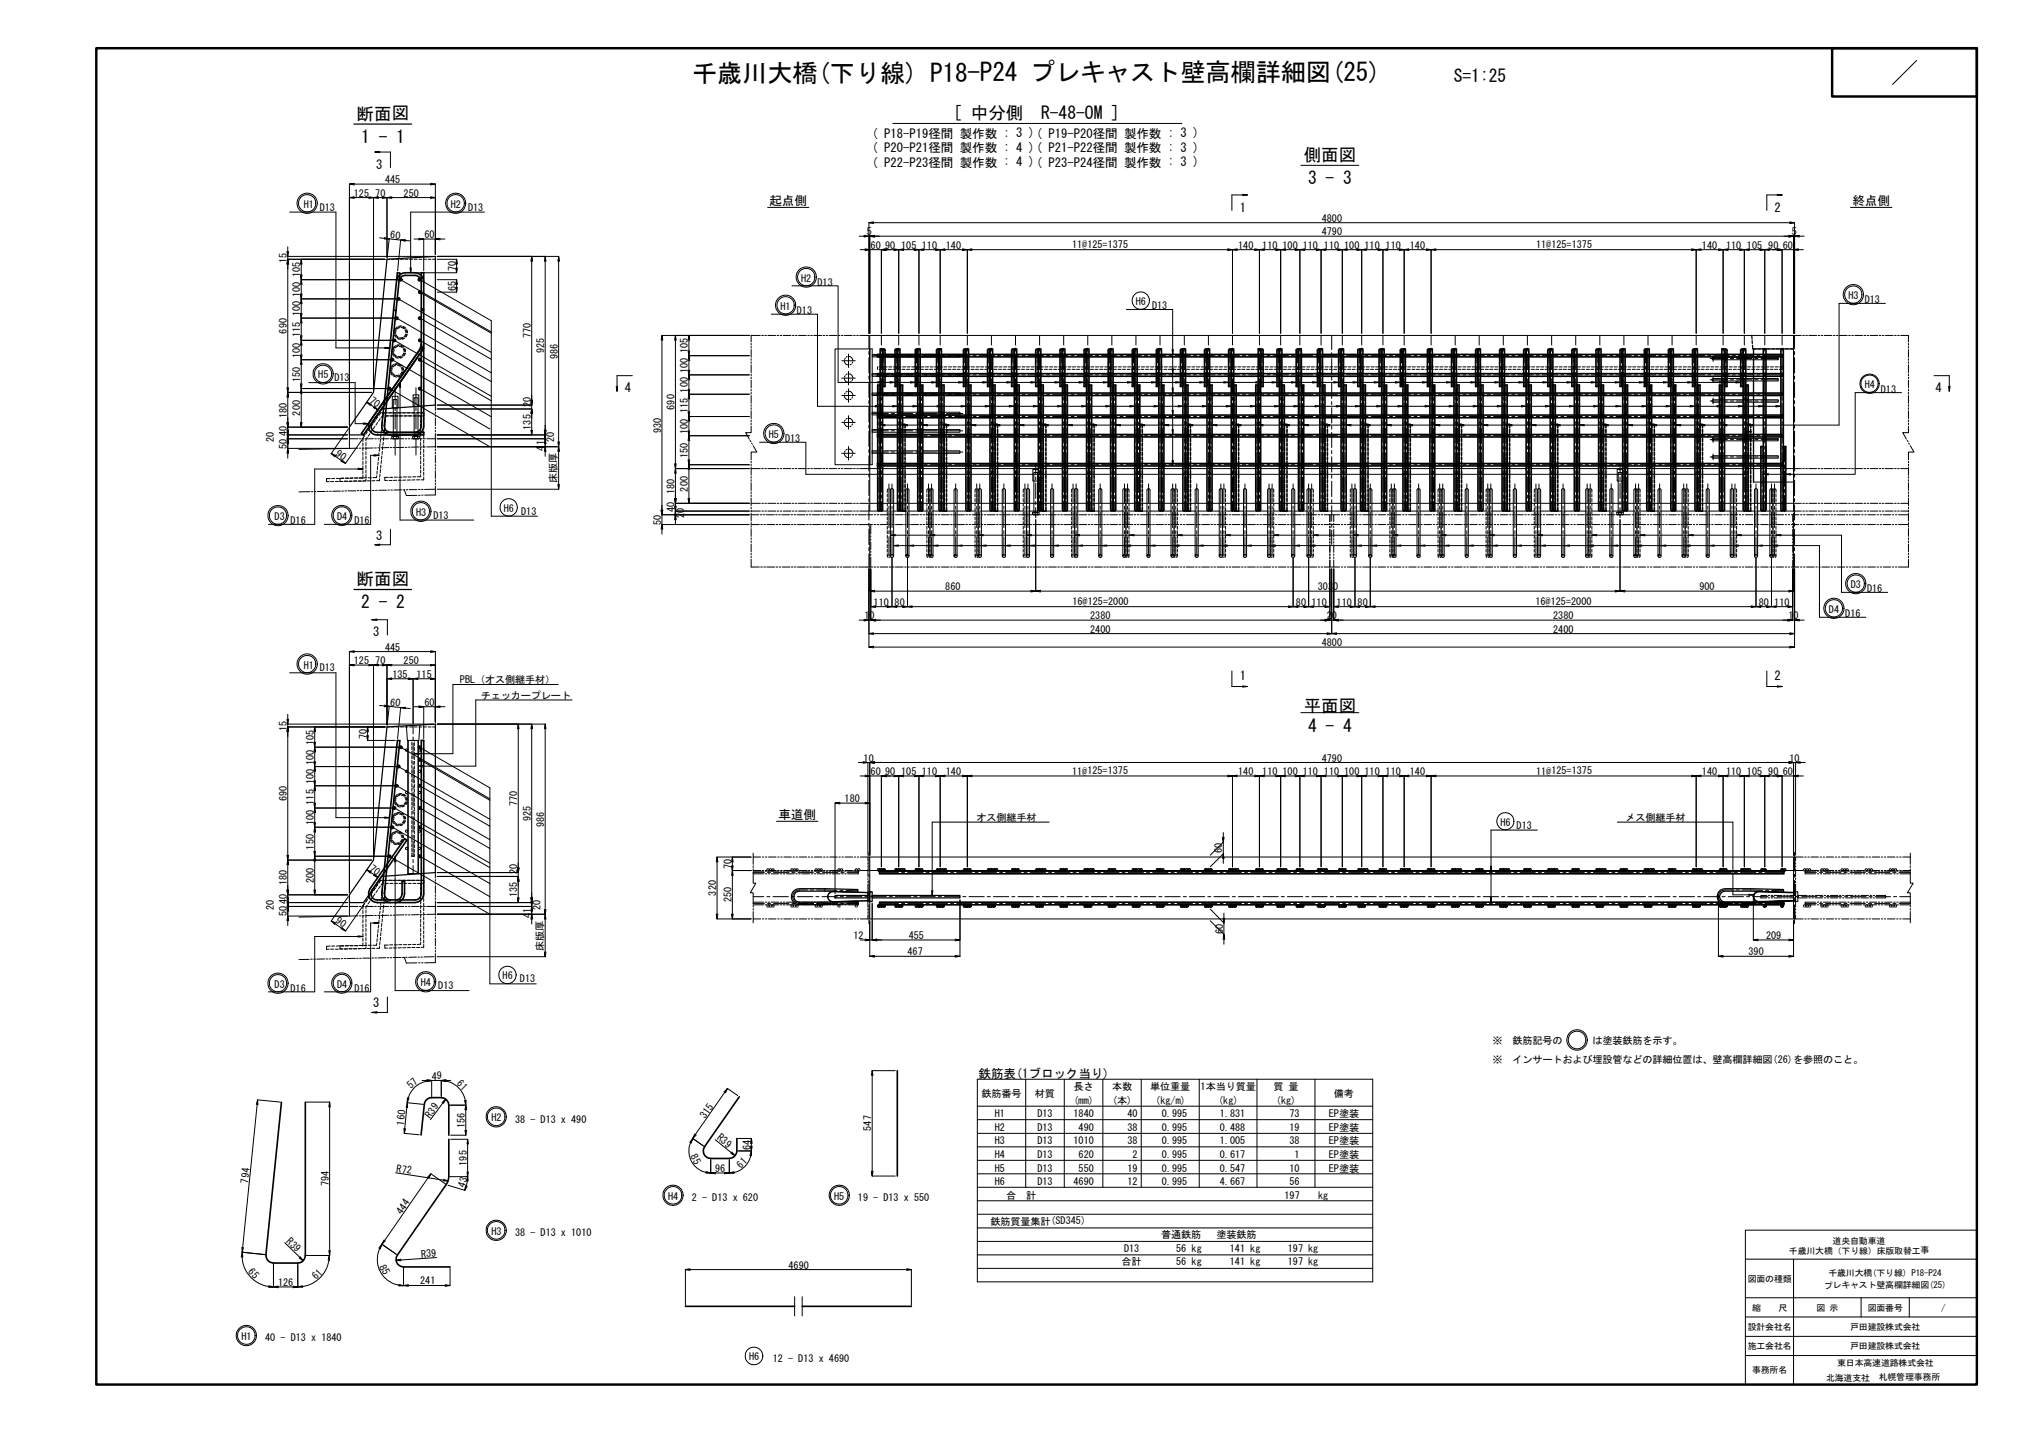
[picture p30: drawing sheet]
<svg xmlns="http://www.w3.org/2000/svg" width="420mm" height="297mm" viewBox="0 0 420 297" stroke-linecap="round" stroke-linejoin="round" font-family="sans-serif">
<defs><g id="words">
<text font-size="5.2" x="143.5" y="17">千歳川大橋(下り線) P18-P24 プレキャスト壁高欄詳細図(25)</text>
<g font-size="3.6">
<text x="301.5" y="17">S=1:25</text>
<text x="74" y="24.8">断面図</text>
<text x="74.9" y="29.6">1 - 1</text>
<text x="197.7" y="24.7">[ 中分側　R-48-OM ]</text>
<text x="270.4" y="33.4">側面図</text>
<text x="271.3" y="38.2">3 - 3</text>
<text x="74" y="121.3">断面図</text>
<text x="74.9" y="126.1">2 - 2</text>
<text x="270.4" y="147.6">平面図</text>
<text x="271.3" y="151.6">4 - 4</text>
</g>
<g font-size="2.6">
<text x="180.8" y="28.6">( P18-P19径間 製作数 : 3 )( P19-P20径間 製作数 : 3 )</text>
<text x="78" y="35">3</text>
<text x="180.8" y="31.6">( P20-P21径間 製作数 : 4 )( P21-P22径間 製作数 : 3 )</text>
<text x="180.8" y="34.5">( P22-P23径間 製作数 : 4 )( P23-P24径間 製作数 : 3 )</text>
<text x="159.6" y="42.6">起点側</text>
<text x="257.1" y="43.9">1</text>
<text x="368" y="43.9">2</text>
<text x="384.2" y="42.6">終点側</text>
<text x="129.6" y="81.3">4</text>
<text x="401.4" y="81.3">4</text>
<text x="78" y="111.8">3</text>
<text x="77.4" y="131.9">3</text>
<text x="257.1" y="140.9">1</text>
<text x="368" y="140.9">2</text>
<text x="161.4" y="169.8">車道側</text>
<text x="77.4" y="208.7">3</text>
<text x="202.9" y="223.4">鉄筋表(1ブロック当り)</text>
</g>
<text font-size="2.2" x="148.6" y="236.2" transform="rotate(37 148.6 236.2)">R39</text>
<g font-size="2.1">
<text x="73.4" y="40.8">125</text>
<text x="77.8" y="40.8">70</text>
<text x="79.9" y="38">445</text>
<text x="83.7" y="40.8">250</text>
<text x="63" y="43.1">H1</text>
<text x="66.3" y="43.6">D13</text>
<text x="93.5" y="43.1">H2</text>
<text x="97.1" y="43.6">D13</text>
<text x="274.1" y="46">4800</text>
<text x="80.9" y="49.4" transform="rotate(6 80.9 49.4)">60</text>
<text x="88" y="49.4">60</text>
<text x="179.8" y="48.8">5</text>
<text x="180.5" y="51.6">60</text>
<text x="183.5" y="51.6">90</text>
<text x="186.9" y="51.6">105</text>
<text x="191.2" y="51.6">110</text>
<text x="196.2" y="51.6">140</text>
<text x="222.3" y="51.4">11@125=1375</text>
<text x="256.8" y="51.6">140</text>
<text x="261.8" y="51.6">110</text>
<text x="266" y="51.6">100</text>
<text x="270.2" y="51.6">110</text>
<text x="274.1" y="48.8">4790</text>
<text x="274.6" y="51.6">110</text>
<text x="278.8" y="51.6">100</text>
<text x="283" y="51.6">110</text>
<text x="287.3" y="51.6">110</text>
<text x="292.4" y="51.6">140</text>
<text x="318.5" y="51.4">11@125=1375</text>
<text x="353" y="51.6">140</text>
<text x="358" y="51.6">110</text>
<text x="362.3" y="51.6">105</text>
<text x="366.7" y="51.6">90</text>
<text x="369.7" y="51.6">60</text>
<text x="371.6" y="48.8">5</text>
<text x="59.5" y="54.6" transform="rotate(-90 59.5 54.6)">15</text>
<text x="62.3" y="57.5" transform="rotate(-90 62.3 57.5)">105</text>
<text x="94.5" y="56.2" transform="rotate(-90 94.5 56.2)">70</text>
<text x="166.1" y="58.4">H2</text>
<text x="169.5" y="59.3">D13</text>
<text x="62.3" y="65.6" transform="rotate(-90 62.3 65.6)">100</text>
<text x="62.3" y="61.6" transform="rotate(-90 62.3 61.6)">100</text>
<text x="94.5" y="60.3" transform="rotate(-90 94.5 60.3)">65</text>
<text x="161.9" y="64.2">H1</text>
<text x="165.3" y="65.1">D13</text>
<text x="235.5" y="63.2">H6</text>
<text x="238.9" y="64.1">D13</text>
<text x="383.3" y="62">H3</text>
<text x="386.7" y="62.9">D13</text>
<text x="59.5" y="69.1" transform="rotate(-90 59.5 69.1)">690</text>
<text x="62.3" y="69.9" transform="rotate(-90 62.3 69.9)">115</text>
<text x="110.1" y="70.1" transform="rotate(-90 110.1 70.1)">770</text>
<text x="62.3" y="74.2" transform="rotate(-90 62.3 74.2)">100</text>
<text x="112.9" y="73.2" transform="rotate(-90 112.9 73.2)">925</text>
<text x="115.7" y="74.5" transform="rotate(-90 115.7 74.5)">986</text>
<text x="142.7" y="77.3" transform="rotate(-90 142.7 77.3)">100</text>
<text x="142.7" y="73.2" transform="rotate(-90 142.7 73.2)">105</text>
<text x="62.3" y="79.2" transform="rotate(-90 62.3 79.2)">150</text>
<text x="66" y="78.4">H5</text>
<text x="69.4" y="79">D13</text>
<text x="142.7" y="81.4" transform="rotate(-90 142.7 81.4)">100</text>
<text x="386.7" y="80.5">H4</text>
<text x="390" y="81.4">D13</text>
<text x="59.5" y="86.6" transform="rotate(-90 59.5 86.6)">180</text>
<text x="62.3" y="86.1" transform="rotate(-90 62.3 86.1)">200</text>
<text x="110.1" y="89.1" transform="rotate(-90 110.1 89.1)">135</text>
<text x="110.1" y="84.3" transform="rotate(-90 110.1 84.3)">20</text>
<text x="137.1" y="89.7" transform="rotate(-90 137.1 89.7)">930</text>
<text x="139.9" y="84.9" transform="rotate(-90 139.9 84.9)">690</text>
<text x="142.7" y="90" transform="rotate(-90 142.7 90)">100</text>
<text x="142.7" y="85.6" transform="rotate(-90 142.7 85.6)">115</text>
<text x="56.8" y="91.6" transform="rotate(-90 56.8 91.6)">20</text>
<text x="59.5" y="93" transform="rotate(-90 59.5 93)">50</text>
<text x="59.5" y="90.4" transform="rotate(-90 59.5 90.4)">40</text>
<text x="112.9" y="93.4" transform="rotate(-90 112.9 93.4)">41</text>
<text x="114.9" y="91.6" transform="rotate(-90 114.9 91.6)">20</text>
<text x="142.7" y="95" transform="rotate(-90 142.7 95)">150</text>
<text x="159.4" y="90.8">H5</text>
<text x="162.8" y="91.7">D13</text>
<text x="115.5" y="100.2" transform="rotate(-90 115.5 100.2)">床版厚</text>
<text x="142.7" y="101.9" transform="rotate(-90 142.7 101.9)">200</text>
<text x="56.9" y="107.8">D3</text>
<text x="69.9" y="107.8">D4</text>
<text x="86.3" y="106.9">H3</text>
<text x="89.9" y="107.5">D13</text>
<text x="104.5" y="106.1">H6</text>
<text x="108.1" y="106.7">D13</text>
<text x="139.9" y="106.2" transform="rotate(-90 139.9 106.2)">40</text>
<text x="139.9" y="102.4" transform="rotate(-90 139.9 102.4)">180</text>
<text x="141.9" y="106.3" transform="rotate(-90 141.9 106.3)">0</text>
<text x="141.9" y="107.4" transform="rotate(-90 141.9 107.4)">2</text>
<text x="60.3" y="108.7">D16</text>
<text x="73.5" y="108.7">D16</text>
<text x="137.1" y="108.8" transform="rotate(-90 137.1 108.8)">50</text>
<text x="181.2" y="125.6">110</text>
<text x="185.5" y="125.6">80</text>
<text x="196" y="122.3">860</text>
<text x="222.4" y="125.4">16@125=2000</text>
<text x="268.8" y="125.6">80</text>
<text x="272" y="125.6">110</text>
<text x="273.3" y="122.3">3030</text>
<text x="277.2" y="125.6">110</text>
<text x="281.5" y="125.6">80</text>
<text x="318.4" y="125.4">16@125=2000</text>
<text x="352.4" y="122.3">900</text>
<text x="364.7" y="125.6">80</text>
<text x="367.9" y="125.6">110</text>
<text x="383.8" y="121.9">D3</text>
<text x="387.2" y="122.8">D16</text>
<text x="179.3" y="128.4">10</text>
<text x="226.1" y="131.1">2400</text>
<text x="226.1" y="128.4">2380</text>
<text x="275.2" y="128.4">20</text>
<text x="322.1" y="131.1">2400</text>
<text x="322.1" y="128.4">2380</text>
<text x="370.9" y="128.4">10</text>
<text x="379.3" y="127">D4</text>
<text x="382.7" y="127.9">D16</text>
<text x="73.4" y="137.7">125</text>
<text x="77.8" y="137.7">70</text>
<text x="79.9" y="134.9">445</text>
<text x="83.7" y="137.7">250</text>
<text x="274.1" y="133.9">4800</text>
<text x="63" y="138.6">H1</text>
<text x="66.3" y="139.1">D13</text>
<text x="81.4" y="140.5">135</text>
<text x="86.4" y="140.5">115</text>
<text x="95.4" y="141.6">PBL（オス側継手材）</text>
<text x="80.9" y="146.3" transform="rotate(6 80.9 146.3)">60</text>
<text x="88" y="146.3">60</text>
<text x="99.7" y="144.8">チェッカープレート</text>
<text x="59.5" y="151.5" transform="rotate(-90 59.5 151.5)">15</text>
<text x="65.1" y="154.4" transform="rotate(-90 65.1 154.4)">105</text>
<text x="76" y="153.2" transform="rotate(-90 76 153.2)">70</text>
<text x="65.1" y="158.5" transform="rotate(-90 65.1 158.5)">100</text>
<text x="179.1" y="157.9">10</text>
<text x="180.5" y="160.7">60</text>
<text x="183.5" y="160.7">90</text>
<text x="186.9" y="160.7">105</text>
<text x="191.2" y="160.7">110</text>
<text x="196.2" y="160.7">140</text>
<text x="222.3" y="160.6">11@125=1375</text>
<text x="256.8" y="160.7">140</text>
<text x="261.8" y="160.7">110</text>
<text x="266" y="160.7">100</text>
<text x="270.2" y="160.7">110</text>
<text x="274.1" y="157.9">4790</text>
<text x="274.6" y="160.7">110</text>
<text x="278.8" y="160.7">100</text>
<text x="283" y="160.7">110</text>
<text x="287.3" y="160.7">110</text>
<text x="292.4" y="160.7">140</text>
<text x="318.5" y="160.6">11@125=1375</text>
<text x="353" y="160.7">140</text>
<text x="358" y="160.7">110</text>
<text x="362.3" y="160.7">105</text>
<text x="366.7" y="160.7">90</text>
<text x="369.7" y="160.7">60</text>
<text x="371.1" y="157.9">10</text>
<text x="59.5" y="166.1" transform="rotate(-90 59.5 166.1)">690</text>
<text x="65.1" y="166.8" transform="rotate(-90 65.1 166.8)">115</text>
<text x="65.1" y="162.5" transform="rotate(-90 65.1 162.5)">100</text>
<text x="107.3" y="167.1" transform="rotate(-90 107.3 167.1)">770</text>
<text x="175.2" y="166.3">180</text>
<text x="65.1" y="171.1" transform="rotate(-90 65.1 171.1)">100</text>
<text x="110.1" y="170.1" transform="rotate(-90 110.1 170.1)">925</text>
<text x="112.9" y="171.4" transform="rotate(-90 112.9 171.4)">986</text>
<text x="202.5" y="170.2">オス側継手材</text>
<text x="311.2" y="171.2">H6</text>
<text x="314.5" y="171.7">D13</text>
<text x="337.1" y="170.2">メス側継手材</text>
<text x="65.1" y="176.1" transform="rotate(-90 65.1 176.1)">150</text>
<text x="253.5" y="176.8" transform="rotate(-90 253.5 176.8)">60</text>
<text x="59.5" y="183.5" transform="rotate(-90 59.5 183.5)">180</text>
<text x="65.1" y="183" transform="rotate(-90 65.1 183)">200</text>
<text x="107.3" y="181.2" transform="rotate(-90 107.3 181.2)">20</text>
<text x="148.5" y="185.6" transform="rotate(-90 148.5 185.6)">320</text>
<text x="151.7" y="180.1" transform="rotate(-90 151.7 180.1)">70</text>
<text x="56.8" y="188.6" transform="rotate(-90 56.8 188.6)">20</text>
<text x="59.5" y="189.9" transform="rotate(-90 59.5 189.9)">50</text>
<text x="59.5" y="187.3" transform="rotate(-90 59.5 187.3)">40</text>
<text x="107.3" y="186" transform="rotate(-90 107.3 186)">135</text>
<text x="110.1" y="190.3" transform="rotate(-90 110.1 190.3)">41</text>
<text x="112.1" y="188.6" transform="rotate(-90 112.1 188.6)">20</text>
<text x="151.7" y="187.1" transform="rotate(-90 151.7 187.1)">250</text>
<text x="112.7" y="197.1" transform="rotate(-90 112.7 197.1)">床版厚</text>
<text x="177" y="194.7">12</text>
<text x="188.5" y="194.7">455</text>
<text x="253.6" y="193.6" transform="rotate(-90 253.6 193.6)">60</text>
<text x="366.3" y="194.7">209</text>
<text x="104.2" y="203">H6</text>
<text x="107.8" y="203.6">D13</text>
<text x="188.2" y="198">467</text>
<text x="362.6" y="198">390</text>
<text x="56.9" y="204.8">D3</text>
<text x="60.3" y="205.6">D16</text>
<text x="69.9" y="204.7">D4</text>
<text x="73.5" y="205.6">D16</text>
<text x="87.3" y="204.4">H4</text>
<text x="90.9" y="205">D13</text>
<text x="309.5" y="216.4">※　鉄筋記号の　　　は塗装鉄筋を示す。</text>
<text x="309.5" y="220.4">※　インサートおよび埋設管などの詳細位置は、壁高欄詳細図(26)を参照のこと。</text>
<text x="85.3" y="225.8" transform="rotate(-42 85.3 225.8)">57</text>
<text x="89.5" y="223.8">49</text>
<text x="94.6" y="224.7" transform="rotate(46 94.6 224.7)">61</text>
<text x="203.5" y="227.4">鉄筋番号</text>
<text x="214.6" y="227.4">材質</text>
<text x="222.6" y="226">長さ</text>
<text x="230.6" y="226">本数</text>
<text x="238.5" y="226">単位重量</text>
<text x="249" y="226">1本当り質量</text>
<text x="264.1" y="226">質 量</text>
<text x="276.6" y="227.4">備考</text>
<text x="83.8" y="233.3" transform="rotate(-84 83.8 233.3)">160</text>
<text x="96.4" y="233.8" transform="rotate(-90 96.4 233.8)">156</text>
<text x="101.9" y="232.4">H2</text>
<text x="106.8" y="232.7">38 - D13 x 490</text>
<text x="206.3" y="231.6">H1</text>
<text x="215.1" y="231.6">D13</text>
<text x="222.6" y="231.6">1840</text>
<text x="222.6" y="228.8">(mm)</text>
<text x="230.6" y="228.8">(本)</text>
<text x="233.8" y="231.6">40</text>
<text x="239.6" y="228.8">(kg/m)</text>
<text x="240.9" y="231.6">0.995</text>
<text x="252.6" y="228.8">(kg)</text>
<text x="253" y="231.6">1.831</text>
<text x="264.6" y="228.8">(kg)</text>
<text x="267.4" y="231.6">73</text>
<text x="275.6" y="231.6">EP塗装</text>
<text x="143.1" y="239.7" transform="rotate(63 143.1 239.7)">85</text>
<text x="155.6" y="238.4" transform="rotate(-90 155.6 238.4)">64</text>
<text x="180.7" y="234.4" transform="rotate(-90 180.7 234.4)">547</text>
<text x="206.3" y="237.2">H3</text>
<text x="206.3" y="234.4">H2</text>
<text x="215.1" y="237.2">D13</text>
<text x="215.1" y="234.4">D13</text>
<text x="222.6" y="237.2">1010</text>
<text x="223.7" y="234.4">490</text>
<text x="233.8" y="237.2">38</text>
<text x="233.8" y="234.4">38</text>
<text x="240.9" y="237.2">0.995</text>
<text x="240.9" y="234.4">0.995</text>
<text x="253" y="237.2">1.005</text>
<text x="253" y="234.4">0.488</text>
<text x="267.4" y="237.2">38</text>
<text x="267.4" y="234.4">19</text>
<text x="275.6" y="237.2">EP塗装</text>
<text x="275.6" y="234.4">EP塗装</text>
<text x="51.5" y="245.3" transform="rotate(-84 51.5 245.3)">794</text>
<text x="68.2" y="245.9" transform="rotate(-90 68.2 245.9)">794</text>
<text x="82.2" y="242.9" transform="rotate(8 82.2 242.9)">R72</text>
<text x="96.8" y="241.6" transform="rotate(-90 96.8 241.6)">195</text>
<text x="148.3" y="243">96</text>
<text x="153.7" y="242.3" transform="rotate(-46 153.7 242.3)">61</text>
<text x="206.3" y="240.1">H4</text>
<text x="206.3" y="245.6">H6</text>
<text x="206.3" y="242.8">H5</text>
<text x="215.1" y="245.6">D13</text>
<text x="215.1" y="240.1">D13</text>
<text x="215.1" y="242.8">D13</text>
<text x="222.6" y="245.6">4690</text>
<text x="223.7" y="240.1">620</text>
<text x="223.7" y="242.8">550</text>
<text x="233.8" y="242.8">19</text>
<text x="233.8" y="245.6">12</text>
<text x="234.9" y="240.1">2</text>
<text x="240.9" y="245.6">0.995</text>
<text x="240.9" y="240.1">0.995</text>
<text x="240.9" y="242.8">0.995</text>
<text x="253" y="245.6">4.667</text>
<text x="253" y="240.1">0.617</text>
<text x="253" y="242.8">0.547</text>
<text x="267.4" y="242.8">10</text>
<text x="267.4" y="245.6">56</text>
<text x="268.5" y="240.1">1</text>
<text x="275.6" y="242.8">EP塗装</text>
<text x="275.6" y="240.1">EP塗装</text>
<text x="138.6" y="248.7">H4</text>
<text x="143.5" y="249">2 - D13 x 620</text>
<text x="173" y="248.7">H5</text>
<text x="177.9" y="249">19 - D13 x 550</text>
<text x="208.7" y="248.4">合　計</text>
<text x="266.4" y="248.4">197</text>
<text x="273.3" y="248.4">kg</text>
<text x="59.3" y="257.5" transform="rotate(44 59.3 257.5)">R39</text>
<text x="101.9" y="256">H3</text>
<text x="106.8" y="256.2">38 - D13 x 1010</text>
<text x="205.4" y="253.9">鉄筋質量集計(SD345)</text>
<text x="240.8" y="256.6">普通鉄筋</text>
<text x="252.3" y="256.6">塗装鉄筋</text>
<text x="51.4" y="263.7" transform="rotate(48 51.4 263.7)">65</text>
<text x="78.6" y="262.6" transform="rotate(63 78.6 262.6)">85</text>
<text x="87.4" y="260.7" transform="rotate(-5 87.4 260.7)">R39</text>
<text x="163.5" y="263">4690</text>
<text x="232.6" y="262.2">合計</text>
<text x="233.1" y="259.4">D13</text>
<text x="243.9" y="259.4">56 kg</text>
<text x="243.9" y="262.2">56 kg</text>
<text x="255" y="259.4">141 kg</text>
<text x="255" y="262.2">141 kg</text>
<text x="267.1" y="259.4">197 kg</text>
<text x="267.1" y="262.2">197 kg</text>
<text x="57.7" y="266.6">126</text>
<text x="65.6" y="265.3" transform="rotate(-46 65.6 265.3)">61</text>
<text x="87.1" y="266.3">241</text>
<text x="50.1" y="277.8">H1</text>
<text x="55" y="278.1">40 - D13 x 1840</text>
<text x="155.3" y="282">H6</text>
<text x="160.3" y="282.3">12 - D13 x 4690</text>
</g>
<g font-size="2">
<text x="76.5" y="83.4" transform="rotate(36 76.5 83.4)">70</text>
<text x="69.4" y="94.3" transform="rotate(36 69.4 94.3)">90</text>
<text x="76.5" y="180.3" transform="rotate(36 76.5 180.3)">70</text>
<text x="69.4" y="191.2" transform="rotate(36 69.4 191.2)">90</text>
<text x="89.2" y="231.9" transform="rotate(-53 89.2 231.9)">R39</text>
<text x="146.2" y="232" transform="rotate(-54 146.2 232)">315</text>
<text x="83.2" y="251.8" transform="rotate(-54 83.2 251.8)">444</text>
<text x="96.4" y="246.2" transform="rotate(-72 96.4 246.2)">43</text>
</g>
<g font-size="1.8">
<text x="380.1" y="257.9">道央自動車道</text>
<text x="371" y="259.9">千歳川大橋（下り線）床版取替工事</text>
<text x="362.4" y="265.7">図面の種類</text>
<text x="378.2" y="267.1">プレキャスト壁高欄詳細図(25)</text>
<text x="379.2" y="264.4">千歳川大橋(下り線) P18-P24</text>
<text x="362.4" y="275.7">設計会社名</text>
<text x="363.3" y="271.7">縮　　尺</text>
<text x="376.7" y="271.7">図 示</text>
<text x="383.7" y="275.7">戸田建設株式会社</text>
<text x="387.3" y="271.7">図面番号</text>
<text x="402.5" y="271.7">/</text>
<text x="362.4" y="279.7">施工会社名</text>
<text x="383.7" y="279.7">戸田建設株式会社</text>
<text x="363.3" y="284.7">事務所名</text>
<text x="378.7" y="286.2">北海道支社　札幌管理事務所</text>
<text x="381" y="283.2">東日本高速道路株式会社</text>
</g>
</g></defs>
<g fill="none" stroke="#000" stroke-width=".25">
<path d="M73.4 25.7h12M80.3 53.7l10-.6v30.9l-11.1 .8-3.8 5.3h-2.9v-1.6l5-7.2zM363.3 69.5l.1 .8M363.4 70.6v.6M363.4 71.6l.1 .7h.7M364.5 72.3h.7M365.5 72.3h.7M366.4 72.3h.7M367.4 72.3h.7M368.4 72.3h.6M369.3 72.3h.7M370.3 72.3h.6"/>
<path d="M371.2 72.3h.8M73.4 122.2h12M80.3 150.7l10-.6v30.8l-11.1 .8-3.8 5.4h-2.9v-1.6l5-7.2zM164.7 184.6l1.1-.4 12.1 .2v.5l-12.1-.2a1.14 1.14 0 0 0-1.2 1.2 1.14 1.14 0 0 0 1.2 1.1l12.1-.2v.5l-12.1 .2a1.65 1.65 0 0 1-1.6-1.1 1.65 1.65 0 0 1 .5-1.8zM173.2 185.6h7.2v.5h-7.2zM180 184.8v2.1M180.4 185v.1M180.4 186.7v.1M180.4 184.8h.5v2.1h-.5zM180.9 185.6h18.2v.5h-18.2zM356.8 184.5l1-.3 12.1 .2v.5l-12.1-.2a1.14 1.14 0 0 0-1.2 1.2 1.14 1.14 0 0 0 1.2 1.1l12.1-.2v.5l-12.1 .2a1.67 1.67 0 0 1-1.6-1.1 1.67 1.67 0 0 1 .6-1.9zM363.8 185.2l.6-.4h.3l7.3 .3-7.3-.3a1.02 1.02 0 0 0-1 1.1 1.02 1.02 0 0 0 1 1l7.3-.2-7.3 .3a1.1 1.1 0 0 1-.9-1.8z"/>
</g>
<g fill="none" stroke="#000" stroke-width=".21">
<path d="M397.5 12.5l-5 5M73.5 38l-1 .2h17.8l-1 .1M73.5 38.3l-1-.1v50M77.8 31.5h3.2v3.2M78.8 31.4l-1 .1 1 .1M89.3 38l1 .2v14.6M185.2 25.6h59.9M269.8 34.3h12M59.7 53.1h30.2M59.7 51.2v1.9l-.2-1M59.7 53.1v.6M59.7 53.7h20.2"/>
<path d="M59.7 53.7l-.2 1.1M59.8 54.8l-.1-1.1v27.6l-.2-.9M59.8 52.1l-.1 1M60.1 44h9.6v28.1h11.1M62.5 53.7l-.2 1.1M62.5 58h20.1M62.5 58l-.2 .9M62.6 54.8l-.1-1.1v4.3l-.2-1M62.6 57l-.1 1M62.6 58.9l-.1-.9v4l-.2-1.1M72.5 41l1 .1M73.5 40.8l-1 .2h5l-1 .1"/>
<path d="M76.5 40.8l1 .2M77.5 41v40M77.5 41l1 .1M78.5 40.8l-1 .2h2.8l-1 .1M78.7 49.3l2 .2-1 .1M79.3 40.8l1 .2M79.7 49.3l1 .2M80.3 53.7h.5M80.3 41l1 .1M80.3 41v12.4M80.7 49.5l2.4 .3M80.7 49.5l-.4 3.9"/>
<path d="M81.1 53.7h.7M81.3 40.8l-1 .2h10l-1 .1M82.1 53.7h.6M83 53.7h.7M83 58l18.9 10.8M83.1 49.8l1 .2M83.1 49.8l-.6 6.4M84 53.7h.6M84.1 49.7l-1 .1 2 .1M85 53.7h.6M85 55.5l.2 1 .1-1M85.9 53.7h.6"/>
<path d="M85.9 49.6h2l-1 .1M86.9 53.7h.6M86.9 49.4l1 .2M87.1 58l14.8 8.5v40.5h9.6M87.8 53.7h.6M87.9 49.6h2.4l1 .1M87.9 49.6v6.6M88.8 53.7h.6M89.3 40.8l1 .2M89.7 53.7h.6M90.7 53.7h4l-.2 1.1M90.7 53.1h25.2l-.2 1.1"/>
<path d="M90.7 58h4l-.2 .9M91.3 49.4l-1 .2h2M94.9 58.9l-.2-.9v2.6l-.2-1.1M94.9 59.5l-.2 1.1h-4M94.9 54.8l-.2-1.1v2.8l-.2-.9M94.9 55.6l-.2 .9h-8.3M100.5 44h-15.3v12.5M110.3 53.1l-.2 1.1M110.4 54.2l-.1-1.1v30.9l-.2-1M113.1 53.1l-.2 1.1M113.2 54.2l-.1-1.1v37.9l-.2-1.1M116 54.2l-.1-1.1v39.5l-.2-1"/>
<path d="M159.2 43h8.6M164.2 59.2h9.6v20.1h187.2M178.2 49h2l-1 .1M178.4 51.8h2l-1 .1M179.2 48.8l1.2 .2M179.4 51.6l1 .2h2.4M180.4 49v20.1M180.4 49l1 .1M181.2 46l-1 .2h192l-1.1 .1M181.2 46.3l-1-.1v22.9M181.4 48.8l-1 .2h191.6l-1 .1M182.8 51.8v17.3"/>
<path d="M182.8 51.8l1 .1M183.8 51.6l-1 .2h3.6l-1 .1M185.4 51.6l2 .3M186.4 51.8v17.3M187.4 51.6l-1 .2h4.2l-1 .1M189.6 51.6l1 .2M190.6 51.8v17.3M190.6 51.8l1 .1M191.6 51.6l-1 .2h4.4l-1 .1M194 51.6l1 .2M195 51.8v17.3M195 51.8l1 .1"/>
<path d="M196 51.6l-1 .2h5.6l-1 .1M199.6 51.6l1 .2M200.6 51.8v17.3M200.6 51.8l1 .1M201.6 51.6l-1 .2h55l-1 .1M254.6 51.6l1 .2M255.6 51.8v17.3M255.6 51.8l1 .1M256.6 51.6l-1 .2h5.6l-1 .1M257.7 40.3l1 .1-1 .1M258.7 40.4h-3.2v3.2M260.2 51.6l2 .3"/>
<path d="M261.2 51.8v17.3M262.2 51.6l-1 .2h4.4l-1 .1M264.6 51.6l2 .3M265.6 51.8v17.3M266.6 51.6l-1 .2h4l-1 .1M268.6 51.6l1 .2M269.6 51.8v17.3M269.6 51.8l1 .1M270.6 51.6l-1 .2h4.4l-1 .1M273 51.6l1 .2M274 51.8v17.3M274 51.8l1 .1"/>
<path d="M275 51.6l-1 .2h4.4l-1 .1M277.4 51.6l1 .2M278.4 51.8v17.3M278.4 51.8l1 .1M279.4 51.6l-1 .2h4l-1 .1M281.4 51.6l1 .2M282.4 51.8v17.3M282.4 51.8l1 .1M283.4 51.6l-1 .2h4.4l-1 .1M285.8 51.6l1 .2M286.8 51.8v17.3M286.8 51.8l1 .1"/>
<path d="M287.8 51.6l-1 .2h4.4l-1 .1M290.2 51.6l1 .2M291.2 51.8v17.3M291.2 51.8l1 .1M292.2 51.6l-1 .2h5.6l-1 .1M295.8 51.6l2 .3M296.8 51.8v17.3M297.8 51.6l-1 .2h55l-1 .1M350.8 51.6l1 .2M351.8 51.8v17.3M351.8 51.8l1 .1M352.8 51.6l-1 .2h5.5l-.9 .1"/>
<path d="M356.4 51.6l.9 .2M357.3 51.8v17.3M357.3 51.8l1.1 .1M358.4 51.6l-1.1 .2h4.4l-.9 .1M360.8 51.6l.9 .2M361.7 51.8v17.3M361.7 51.8l1.1 .1M362.8 51.6l-1.1 .2h4.3l-1 .1M365 51.6l1 .2M366 51.8v17.3M366 51.8l1 .1M367 51.6l-1 .2h3.6l-1 .1"/>
<path d="M368.6 40.3l1 .1-1 .1M368.6 51.6l1 .2M369.6 40.4h-3.2v3.2M369.6 51.8h2.4l1 .1M369.6 51.8v17.3M371 48.8l1 .2M371.1 46l1.1 .2v22.9M372 49l1.2 .1M372 49v20.1M373 51.6l-1 .2h2M373.2 48.8l-1 .2h2M383.8 43h8.6"/>
<path d="M62.5 74.6l-.2 .9M62.5 70.5l-.2 1.1M62.5 62h19.7M62.5 65.9h19.3M62.5 74.6h18.5M62.5 70.5h18.9M62.5 65.9l-.2 1.1M62.6 63l-.1-1v3.9l-.2-.9M62.6 65l-.1 .9M62.6 75.5l-.1-.9v5.9l-.2-.9M62.6 71.6l-.1-1.1v4.1l-.2-1M62.6 79.6l-.1 .9"/>
<path d="M62.6 73.6l-.1 1M62.6 67l-.1-1.1v4.6l-.2-.9M62.6 69.6l-.1 .9M62.6 60.9l-.3 2.1M64 79.3h9.6v8.5h2.8M79.8 72l1 .1-1 .1M81 76.3l-.1 .6M81 77.2l.4 .6M81.1 76.8l.2 .6M81.4 74.6l20.5 11.8M81.4 76.3l-.1 .6M81.4 77.2l.4 .5"/>
<path d="M81.4 72.4v.6M81.4 73.3l.4 .6M81.4 75.9l-.3 .5M81.4 77.6l.6 .4M81.5 72.9l.1 .6M81.6 75.5l-.5 .5M81.6 78l.6 .2M81.7 72.4l-.1 .6M81.7 73.3l.5 .5M81.8 70.5l20.1 11.6M81.8 68.5l-.1 .6M81.8 69.4l.4 .6"/>
<path d="M81.9 72l-.4 .5M81.9 73.7l.5 .4M81.9 69l.1 .6M81.9 75.4h.6M82 71.6l-.4 .5M82 74.1l.6 .1M82.1 75.7l-.6 .4M82.2 68.5l-.1 .6M82.2 69.4l.4 .5M82.2 65.9l19.7 11.4M82.2 68.1l-.3 .5M82.2 69.8l.6 .4"/>
<path d="M82.3 75.5l-.6 .2M82.4 75.7l.6 .2M82.4 67.8l-.5 .4M82.4 70.2l.6 .1M82.5 71.8l-.6 .3M82.6 75.6l.6 .3M82.6 62l19.3 11M82.7 77.7l-.6 .1M82.7 71.6l-.6 .2M82.8 71.8l.6 .2M82.9 75.5l.5 .4M82.9 67.9l-.6 .3"/>
<path d="M82.9 77.8l-.6 .2M83 79.3v28.5h15.2M83 71.5h-.7M83 71.7l.6 .3M83.1 73.9h-.6M83.1 67.7l-.6 .2M83.1 77.9l-.6 .2M83.2 76.2l.2 .6M83.2 67.9l.6 .2M83.3 71.6l.5 .4M83.3 73.9l-.6 .2M83.3 77.1l-.3 .5"/>
<path d="M83.3 67.6h-.6M83.4 76.1l.2 .7M83.4 67.8l.6 .3M83.5 77.1l-.3 .5M83.5 70h-.6M83.6 76.1l.1 .7M83.6 74l-.6 .2M83.6 72.3l.2 .6M83.6 67.7l.6 .4M83.7 77.1l-.3 .6M83.7 73.2l-.3 .5M83.7 70l-.6 .2"/>
<path d="M83.8 72.2l.1 .7M83.9 73.2l-.3 .5M83.9 72.2l.2 .7M83.9 70.1l-.6 .2M84 68.3l.2 .7M84.1 73.2l-.3 .6M84.1 69.3l-.3 .5M84.2 68.3l.2 .7M84.3 69.3l-.3 .5M84.4 68.3l.1 .7M84.4 69.3l-.2 .6M87.1 60.6l14.8 8.5"/>
<path d="M87.1 65.9l14.8 8.6M87.1 70.5l14.8 8.6M87.1 74.6l14.8 8.5M131.1 77.9h-3.1v3.2M137.4 70.5l-.1-1v37.2l-.2-1M140.1 69.5l-.2 1M140.2 70.5l-.1-1v27.6l-.2-1M142.9 77.7h12.5M142.9 73.7h12.5M142.9 77.7l-.2 1M142.9 69.5l-.2 1M143 78.7l-.1-1v4l-.2-1"/>
<path d="M143 74.7l-.1-1v4l-.2-1M143 70.5l-.1-1v4.2l-.2-1M143 76.7l-.1 1M143 72.7l-.3 2M155.4 69.5h-18.1l-.2 1M155.8 71.2v.3M155.8 71.8v.4M155.8 72.5v1.6M155.8 74.4v.3M155.8 75v.3M155.8 75.6v1.6M155.8 77.5v.4"/>
<path d="M155.8 78.2v.3M155.8 78.8v1.6M157.7 69.5h-1.9v1.4M158 69.5h.3M158.6 69.5h.4M159.2 69.5h1.7M160 65.1h9.5v19.1h199.8M161.2 69.5h.3M161.8 69.5h.3M162.4 69.5h1.6M164.3 69.5h.4M165 69.5h.3"/>
<path d="M165.6 69.5h1.6M167.5 69.5h.3M168.1 69.5h.4M168.8 69.5h1.6M170.7 69.5h.3M171.3 69.5h.4M171.9 69.5h1.7M173.2 72.3h7.2v24h-7.2zM173.9 69.5h.3M174.5 69.5h.3M174.6 74.8h2.8M174.6 78.4h2.8"/>
<path d="M175.1 78.4a.87 .87 0 0 0 .9 .9M175.1 74.8a.87 .87 0 0 0 .9 .9M175.1 69.5h1.6M175.3 77.9l-.2 .2M175.3 74.3l-.2 .2M175.7 77.5l-.2 .2M175.7 73.9l-.2 .2M176 77.5a.94 .94 0 0 1 .9 .9M176 73.9a.94 .94 0 0 1 .9 .9M176 73.4v2.8M176 77v2.8M176.5 79.1l-.2 .1"/>
<path d="M176.5 75.5l-.2 .1M176.8 78.6l-.1 .3M176.8 75l-.1 .3M177 69.5h.4M177.7 69.5h.3M178.3 69.5h1.9v2.7M180.2 72.9v.6M180.2 74.1v3.2M180.2 78v.6M180.2 79.2v3.2M180.4 72.3h.5v24h-.5M180.9 73.7h5"/>
<path d="M180.9 77.7h5M180.9 77.4h18.2v.6h-18.2M180.9 73.5h18.2v.5h-18.2M182 79.1l1 .2-1 .1M182.1 76.1h-.1v.5M182.3 79.8v2M182.3 76.6h.7M182.4 76.1h.6M182.8 69.5v2M182.8 72.2v.6M182.8 73.4v3.2M182.8 77.2v.7"/>
<path d="M182.8 78.5v3.2M183.2 76.6h.7M183.3 72.3v2.9M183.3 75.9v.6M183.3 77.2v2.9M183.4 76.1h.6M184.2 76.6h.7M184.3 76.1h.6M184.6 79.1l1 .2-1 .1M185.2 76.6h.6M185.3 76.1h.6M185.9 72.3v2.9"/>
<path d="M185.9 75.9v.6M185.9 77.2v2.9M186.1 76.6h.7M186.1 73.7h4.9M186.1 77.7h4.9M186.2 76.1h.6M186.4 69.5v2M186.4 72.2v.6M186.4 73.4v3.2M186.4 77.2v.7M186.4 78.5v3.2M186.9 79.8v2"/>
<path d="M187.1 76.6h.6M187.2 76.1h.6M188 76.6h.7M188.1 76.1h.7M188.8 79.1l1 .2-1 .1M189 76.6h.6M189.1 76.1h.6M189.9 76.6h.7M190 76.1h.7M190.1 72.3v2.9M190.1 75.9v.6M190.1 77.2v2.9"/>
<path d="M190.6 69.5v2M190.6 72.2v.6M190.6 73.4v3.2M190.6 77.2v.7M190.6 78.5v3.2M190.9 76.6h.6M191 76.1h.6M191.1 79.8v2M191.2 73.7h4.9M191.2 77.7h4.9M191.8 76.6h.7M191.9 76.1h.7"/>
<path d="M192.8 76.6h.6M192.9 76.1h.6M193.2 79.1l1 .2-1 .1M193.7 76.6h.7M193.8 76.1h.7M194.5 72.3v2.9M194.5 75.9v.6M194.5 77.2v2.9M194.7 76.6h.6M194.8 76.1h.6M195 69.5v2M195 72.2v.6"/>
<path d="M195 73.4v3.2M195 77.2v.7M195 78.5v3.2M195.5 79.8v2M195.7 76.6h.6M195.7 76.1h.7M196.3 73.7h4.9M196.3 77.7h4.9M196.6 76.6h.6M196.7 76.1h.6M197.6 76.6h.6M197.6 76.1h.7"/>
<path d="M198.5 76.6h.6M198.6 76.1h.7M198.8 79.1l1 .2-1 .1M199.1 73.5v.5M199.5 76.6h.6M199.5 76.1h.7M200.1 72.3v2.9M200.1 75.9v.6M200.1 77.2v2.9M200.4 76.6h.6M200.5 76.1h.7M200.6 69.5v2"/>
<path d="M200.6 72.2v.6M200.6 73.4v3.2M200.6 77.2v.7M200.6 78.5v3.2M201.1 79.8v2M201.4 76.6h.6M201.5 76.1h.6M201.8 73.7h.6M201.8 77.7h.6M202.3 76.6h.6M202.4 76.1h.7M203.1 73.7h3.1"/>
<path d="M203.1 77.7h3.1M203.3 76.6h.6M203.4 76.1h.6M203.8 79.1l1 .2-1 .1M204.2 76.6h.6M204.3 76.1h.7M205.1 72.3v2.9M205.1 75.9v.6M205.1 77.2v2.9M205.2 76.6h.6M205.3 76.1h.6M205.6 69.5v2"/>
<path d="M205.6 72.2v.6M205.6 73.4v3.2M205.6 77.2v.7M205.6 78.5v3.2M206.1 76.6h.6M206.1 79.8v2M206.2 76.1h.7M206.9 73.7h.6M206.9 77.7h.6M207.1 76.6h.6M207.2 76.1h.6M208 76.6h.6"/>
<path d="M208.1 73.7h3.2M208.1 77.7h3.2M208.1 76.1h.7M208.8 79.1l1 .2-1 .1M209 76.6h.6M209.1 76.1h.6M209.9 76.6h.7M210 72.3v2.9M210 75.9v.6M210 77.2v2.9M210 76.1h.7M210.6 69.5v2"/>
<path d="M210.6 72.2v.6M210.6 73.4v3.2M210.6 77.2v.7M210.6 78.5v3.2M210.9 76.6h.6M211 76.1h.6M211.1 79.8v2M211.8 76.6h.7M212 73.7h.6M212 77.7h.6M212 76.1h.6M212.8 76.6h.6"/>
<path d="M212.9 76.1h.6M213.2 73.7h3.2M213.2 77.7h3.2M213.7 76.6h.7M213.8 79.1l1 .2-1 .1M213.9 76.1h.6M214.7 76.6h.6M214.8 76.1h.6M215.1 72.3v2.9M215.1 75.9v.6M215.1 77.2v2.9M215.6 69.5v2"/>
<path d="M215.6 72.2v.6M215.6 73.4v3.2M215.6 77.2v.7M215.6 78.5v3.2M215.6 76.6h.7M215.8 76.1h.6M216.1 79.8v2M216.6 76.6h.6M216.7 76.1h.6M217 73.7h.7M217 77.7h.7M217.5 76.6h.7"/>
<path d="M217.7 76.1h.6M218.3 73.7h3.2M218.3 77.7h3.2M218.5 76.6h.6M218.6 76.1h.6M218.8 79.1l1 .2-1 .1M219.4 76.6h.7M219.6 76.1h.6M220.1 72.3v2.9M220.1 75.9v.6M220.1 77.2v2.9M220.4 76.6h.7"/>
<path d="M220.5 76.1h.6M220.6 69.5v2M220.6 72.2v.6M220.6 73.4v3.2M220.6 77.2v.7M220.6 78.5v3.2M221.1 79.8v2M221.3 76.6h.7M221.5 76.1h.6M222.1 73.7h.6M222.1 77.7h.6M222.3 76.6h.7"/>
<path d="M222.4 76.1h.6M223.3 76.6h.6M223.4 73.7h3.2M223.4 77.7h3.2M223.4 76.1h.6M223.8 79.1l1 .2-1 .1M224.2 76.6h.7M224.3 76.1h.6M225.1 72.3v2.9M225.1 75.9v.6M225.1 77.2v2.9M225.2 76.6h.6"/>
<path d="M225.3 76.1h.6M225.6 69.5v2M225.6 72.2v.6M225.6 73.4v3.2M225.6 77.2v.7M225.6 78.5v3.2M226.1 79.8v2M226.1 76.6h.7M226.2 76.1h.7M227.1 76.6h.6M227.2 73.7h.6M227.2 77.7h.6"/>
<path d="M227.2 76.1h.6M228 76.6h.7M228.1 76.1h.7M228.5 73.7h3.1M228.5 77.7h3.1M228.8 79.1l1 .2-1 .1M229 76.6h.6M229.1 76.1h.6M229.9 76.6h.7M230 76.1h.7M230.1 72.3v2.9M230.1 75.9v.6"/>
<path d="M230.1 77.2v2.9M230.6 69.5v2M230.6 72.2v.6M230.6 73.4v3.2M230.6 77.2v.7M230.6 78.5v3.2M230.9 76.6h.6M231 76.1h.6M231.1 79.8v2M231.8 76.6h.7M231.9 76.1h.7M232.3 73.7h.6"/>
<path d="M232.3 77.7h.6M232.8 76.6h.6M232.9 76.1h.6M233.5 73.7h3.2M233.5 77.7h3.2M233.6 64.2h9.6v32.3M233.8 76.6h.6M233.8 79.1l1 .2-1 .1M233.8 76.1h.7M234.7 76.6h.6M234.8 76.1h.6M235.1 72.3v2.9"/>
<path d="M235.1 75.9v.6M235.1 77.2v2.9M235.6 69.5v2M235.6 72.2v.6M235.6 73.4v3.2M235.6 77.2v.7M235.6 78.5v3.2M235.7 76.6h.6M235.7 76.1h.7M236.1 79.8v2M236.6 76.6h.6M236.7 76.1h.7"/>
<path d="M237.4 73.7h.6M237.4 77.7h.6M237.6 76.6h.6M237.6 76.1h.7M238.5 76.6h.6M238.6 73.7h3.2M238.6 77.7h3.2M238.6 76.1h.7M238.8 79.1l1 .2-1 .1M239.5 76.6h.6M239.6 76.1h.6M240.1 72.3v2.9"/>
<path d="M240.1 75.9v.6M240.1 77.2v2.9M240.4 76.6h.6M240.5 76.1h.7M240.6 69.5v2M240.6 72.2v.6M240.6 73.4v3.2M240.6 77.2v.7M240.6 78.5v3.2M241.1 79.8v2M241.4 76.6h.6M241.5 76.1h.6"/>
<path d="M242.3 76.6h.6M242.4 73.7h.7M242.4 77.7h.7M242.4 76.1h.7M243.1 72.5l.1 1 .1-1M243.1 76.4l.1 1 .1-1M243.3 76.6h.6M243.4 76.1h.6M243.7 73.7h3.2M243.7 77.7h3.2M243.8 79.1l1 .2-1 .1M244.2 76.6h.6"/>
<path d="M244.3 76.1h.7M245.1 72.3v2.9M245.1 75.9v.6M245.1 77.2v2.9M245.2 76.6h.6M245.3 76.1h.6M245.6 69.5v2M245.6 72.2v.6M245.6 73.4v3.2M245.6 77.2v.7M245.6 78.5v3.2M246.1 76.6h.6"/>
<path d="M246.1 79.8v2M246.2 76.1h.7M247.1 76.6h.6M247.2 76.1h.6M247.5 73.7h.6M247.5 77.7h.6M248 76.6h.7M248.1 76.1h.7M248.8 73.7h3.2M248.8 77.7h3.2M248.8 79.1l1 .2-1 .1M249 76.6h.6"/>
<path d="M249.1 76.1h.6M249.9 76.6h.7M250.1 72.3v2.9M250.1 75.9v.6M250.1 77.2v2.9M250.1 76.1h.6M250.6 69.5v2M250.6 72.2v.6M250.6 73.4v3.2M250.6 77.2v.7M250.6 78.5v3.2M250.9 76.6h.6"/>
<path d="M251 76.1h.6M251.1 79.8v2M251.8 76.6h.7M252 76.1h.6M252.6 73.7h.6M252.6 77.7h.6M252.8 76.6h.6M252.9 76.1h.6M253.7 76.6h.7M253.8 79.1l1 .2-1 .1M253.9 73.7h3.1M253.9 77.7h3.1"/>
<path d="M253.9 76.1h.6M254.7 76.6h.6M254.8 76.1h.6M255 72.3v2.9M255 75.9v.6M255 77.2v2.9M255.6 69.5v2M255.6 72.2v.6M255.6 73.4v3.2M255.6 77.2v.7M255.6 78.5v3.2M255.6 76.6h.7"/>
<path d="M255.8 76.1h.6M256.1 79.8v2M256.6 76.6h.6M256.7 76.1h.6M257.5 76.6h.7M257.7 73.7h.6M257.7 77.7h.6M257.7 76.1h.6M258.5 76.6h.7M258.6 76.1h.6M258.9 73.7h3.2M258.9 77.7h3.2"/>
<path d="M259.4 76.6h.7M259.6 76.1h.6M260.4 76.6h.7M260.4 79.1l1 .2-1 .1M260.5 76.1h.6M260.7 79.8v2M261.2 69.5v2M261.2 72.2v.6M261.2 73.4v3.2M261.2 77.2v.7M261.2 78.5v3.2M261.4 76.6h.6"/>
<path d="M261.5 76.1h.6M261.7 72.3v2.9M261.7 75.9v.6M261.7 77.2v2.9M262.3 76.6h.7M262.4 76.1h.6M262.8 73.7h.6M262.8 77.7h.6M263.3 76.6h.6M263.4 76.1h.6M263.8 79.1l1 .2-1 .1M264 73.7h3.2"/>
<path d="M264 77.7h3.2M264.2 76.6h.7M264.3 76.1h.7M265.1 72.3v2.9M265.1 75.9v.6M265.1 77.2v2.9M265.2 76.6h.6M265.3 76.1h.6M265.6 69.5v2M265.6 72.2v.6M265.6 73.4v3.2M265.6 77.2v.7"/>
<path d="M265.6 78.5v3.2M266.1 79.8v2M266.1 76.6h.7M266.2 76.1h.7M267.1 76.6h.6M267.2 76.1h.6M267.8 79.1l1 .2-1 .1M267.8 73.7h.7M267.8 77.7h.7M268 76.6h.7M268.1 76.1h.7M269 76.6h.6"/>
<path d="M269.1 72.3v2.9M269.1 75.9v.6M269.1 77.2v2.9M269.1 73.7h3.2M269.1 77.7h3.2M269.1 76.1h.6M269.6 69.5v2M269.6 72.2v.6M269.6 73.4v3.2M269.6 77.2v.7M269.6 78.5v3.2M269.9 76.6h.7"/>
<path d="M270 76.1h.7M270.1 79.8v2M270.9 76.6h.6M271 76.1h.6M271.9 76.6h.6M271.9 76.1h.7M272.2 79.1l1 .2-1 .1M272.8 76.6h.6M272.9 73.7h.6M272.9 77.7h.6M272.9 76.1h.6M273.5 72.3v2.9"/>
<path d="M273.5 75.9v.6M273.5 77.2v2.9M273.8 76.6h.6M273.8 76.1h.7M274 69.5v2M274 72.2v.6M274 73.4v3.2M274 77.2v.7M274 78.5v3.2M274.2 73.7h3.2M274.2 77.7h3.2M274.5 79.8v2"/>
<path d="M274.7 76.6h.6M274.8 76.1h.7M275.7 76.6h.6M275.7 76.1h.7M276.2 69.5v3M276.2 73.1v.6M276.2 74.4v3.1M276.2 78.2v.6M276.2 79.4v3.2M276.6 76.6h.6M276.6 79.1l1 .2-1 .1M276.7 76.1h.7"/>
<path d="M277.6 76.6h.6M277.7 76.1h.6M277.9 72.3v2.9M277.9 75.9v.6M277.9 77.2v2.9M278 73.7h.6M278 77.7h.6M278.4 69.5v2M278.4 72.2v.6M278.4 73.4v3.2M278.4 77.2v.7M278.4 78.5v3.2"/>
<path d="M278.5 76.6h.6M278.6 76.1h.7M278.9 79.8v2M279.3 73.7h3.1M279.3 77.7h3.1M279.5 76.6h.6M279.6 76.1h.6M280.4 76.6h.6M280.5 76.1h.7M280.6 79.1l1 .2-1 .1M281.4 76.6h.6M281.5 76.1h.6"/>
<path d="M281.9 72.3v2.9M281.9 75.9v.6M281.9 77.2v2.9M282.3 76.6h.6M282.4 69.5v2M282.4 72.2v.6M282.4 73.4v3.2M282.4 77.2v.7M282.4 78.5v3.2M282.4 76.1h.7M282.9 79.8v2M283.1 73.7h.6"/>
<path d="M283.1 77.7h.6M283.3 76.6h.6M283.4 76.1h.6M284.2 76.6h.6M284.3 73.7h3.2M284.3 77.7h3.2M284.3 76.1h.7M285 79.1l1 .2-1 .1M285.2 76.6h.6M285.3 76.1h.6M286.1 76.6h.7M286.2 72.3v2.9"/>
<path d="M286.2 75.9v.6M286.2 77.2v2.9M286.2 76.1h.7M286.8 69.5v2M286.8 72.2v.6M286.8 73.4v3.2M286.8 77.2v.7M286.8 78.5v3.2M287.1 76.6h.6M287.2 76.1h.6M287.3 79.8v2M288 76.6h.7"/>
<path d="M288.2 73.7h.6M288.2 77.7h.6M288.2 76.1h.6M289 76.6h.6M289.1 76.1h.6M289.4 79.1l1 .2-1 .1M289.4 73.7h3.2M289.4 77.7h3.2M289.9 76.6h.7M290.1 76.1h.6M290.6 72.3v2.9M290.6 75.9v.6"/>
<path d="M290.6 77.2v2.9M290.9 76.6h.6M291 76.1h.6M291.2 69.5v2M291.2 72.2v.6M291.2 73.4v3.2M291.2 77.2v.7M291.2 78.5v3.2M291.7 79.8v2M291.8 76.6h.7M292 76.1h.6M292.8 76.6h.6"/>
<path d="M292.9 76.1h.6M293.2 73.7h.7M293.2 77.7h.7M293.7 76.6h.7M293.9 76.1h.6M294.5 73.7h3.2M294.5 77.7h3.2M294.7 76.6h.6M294.8 76.1h.6M295 79.1l1 .2-1 .1M295.6 76.6h.7M295.8 76.1h.6"/>
<path d="M296.3 72.3v2.9M296.3 75.9v.6M296.3 77.2v2.9M296.6 76.6h.7M296.7 76.1h.6M296.8 69.5v2M296.8 72.2v.6M296.8 73.4v3.2M296.8 77.2v.7M296.8 78.5v3.2M297.3 79.8v2M297.5 76.6h.7"/>
<path d="M297.7 76.1h.6M298.3 73.7h.6M298.3 77.7h.6M298.5 76.6h.7M298.6 76.1h.6M299.5 76.6h.6M299.6 73.7h3.2M299.6 77.7h3.2M299.6 76.1h.6M300 79.1l1 .2-1 .1M300.4 76.6h.7M300.5 76.1h.6"/>
<path d="M301.3 72.3v2.9M301.3 75.9v.6M301.3 77.2v2.9M301.4 76.6h.6M301.5 76.1h.6M301.8 69.5v2M301.8 72.2v.6M301.8 73.4v3.2M301.8 77.2v.7M301.8 78.5v3.2M302.3 79.8v2M302.3 76.6h.7"/>
<path d="M302.4 76.1h.7M303.3 76.6h.6M303.4 73.7h.6M303.4 77.7h.6M303.4 76.1h.6M304.2 76.6h.7M304.3 76.1h.7M304.7 73.7h3.1M304.7 77.7h3.1M305 79.1l1 .2-1 .1M305.2 76.6h.6M305.3 76.1h.6"/>
<path d="M306.1 76.6h.7M306.2 76.1h.6M306.3 72.3v2.9M306.3 75.9v.6M306.3 77.2v2.9M306.8 69.5v2M306.8 72.2v.6M306.8 73.4v3.2M306.8 77.2v.7M306.8 78.5v3.2M307.1 76.6h.6M307.2 76.1h.6"/>
<path d="M307.3 79.8v2M308 76.6h.7M308.1 76.1h.6M308.4 73.7h.7M308.5 77.7h.6M309 76.6h.6M309.1 76.1h.6M309.7 73.7h3.2M309.7 77.7h3.2M309.9 76.6h.7M310 79.1l1 .2-1 .1M310 76.1h.7"/>
<path d="M310.9 76.6h.6M311 76.1h.6M311.2 72.3v2.9M311.2 75.9v.6M311.2 77.2v2.9M311.8 69.5v2M311.8 72.2v.6M311.8 73.4v3.2M311.8 77.2v.7M311.8 78.5v3.2M311.8 76.6h.7M311.9 76.1h.7"/>
<path d="M312.3 79.8v2M312.8 76.6h.6M312.9 76.1h.6M313.5 73.7h.7M313.5 77.7h.7M313.7 76.6h.7M313.8 76.1h.7M314.7 76.6h.6M314.8 73.7h3.2M314.8 77.7h3.2M314.8 76.1h.6M315 79.1l1 .2-1 .1"/>
<path d="M315.6 76.6h.7M315.7 76.1h.7M316.2 72.3v2.9M316.2 75.9v.6M316.2 77.2v2.9M316.6 76.6h.6M316.7 76.1h.6M316.7 69.5v2M316.7 72.2v.6M316.7 73.4v3.2M316.7 77.2v.7M316.7 78.5v3.2"/>
<path d="M317.3 79.8v2M317.6 76.6h.6M317.6 76.1h.7M318.5 76.6h.6M318.6 73.7h.6M318.6 77.7h.6M318.6 76.1h.6M319.5 76.6h.6M319.5 76.1h.7M319.9 73.7h3.2M319.9 77.7h3.2M320 79.1l1 .2-1 .1"/>
<path d="M320.4 76.6h.6M320.5 76.1h.7M321.2 72.3v2.9M321.2 75.9v.6M321.2 77.2v2.9M321.4 76.6h.6M321.4 76.1h.7M321.8 69.5v2M321.8 72.2v.6M321.8 73.4v3.2M321.8 77.2v.7M321.8 78.5v3.2"/>
<path d="M322.3 76.6h.6M322.3 79.8v2M322.4 76.1h.7M323.3 76.6h.6M323.4 76.1h.6M323.7 73.7h.6M323.7 77.7h.6M324.2 76.6h.6M324.3 76.1h.7M325 73.7h3.1M325 77.7h3.1M325 79.1l1 .2-1 .1"/>
<path d="M325.2 76.6h.6M325.3 76.1h.6M326.1 76.6h.6M326.2 75.9v.6M326.2 77.2v2.9M326.2 72.3v2.9M326.2 76.1h.7M326.8 69.5v2M326.8 72.2v.6M326.8 73.4v3.2M326.8 77.2v.7M326.8 78.5v3.2"/>
<path d="M327.1 76.6h.6M327.2 76.1h.6M327.3 79.8v2M328 76.6h.6M328.1 76.1h.7M328.8 73.7h.6M328.8 77.7h.6M329 76.6h.6M329.1 76.1h.6M329.9 76.6h.6M330 79.1l1 .2-1 .1M330 73.7h3.2"/>
<path d="M330 77.7h3.2M330 76.1h.7M330.9 76.6h.6M331 76.1h.6M331.2 72.3v2.9M331.2 75.9v.6M331.2 77.2v2.9M331.8 69.5v2M331.8 72.2v.6M331.8 73.4v3.2M331.8 77.2v.7M331.8 78.5v3.2"/>
<path d="M331.8 76.6h.7M331.9 76.1h.7M332.3 79.8v2M332.8 76.6h.6M332.9 76.1h.6M333.7 76.6h.7M333.8 73.7h.7M333.8 77.7h.7M333.9 76.1h.6M334.7 76.6h.6M334.8 76.1h.6M335 79.1l1 .2-1 .1"/>
<path d="M335.1 73.7h3.2M335.1 77.7h3.2M335.6 76.6h.7M335.8 76.1h.6M336.3 72.3v2.9M336.3 75.9v.6M336.3 77.2v2.9M336.6 76.6h.6M336.7 76.1h.6M336.8 69.5v2M336.8 72.2v.6M336.8 73.4v3.2"/>
<path d="M336.8 77.2v.7M336.8 78.5v3.2M337.3 79.8v2M337.5 76.6h.7M337.7 76.1h.6M338.5 76.6h.6M338.6 76.1h.6M338.9 73.7h.7M338.9 77.7h.7M339.4 76.6h.7M339.6 76.1h.6M339.9 79.1l1.1 .2-1.1 .1"/>
<path d="M340.2 73.7h3.2M340.2 77.7h3.2M340.4 76.6h.6M340.5 76.1h.6M341.3 72.3v2.9M341.3 75.9v.6M341.3 77.2v2.9M341.3 76.6h.7M341.5 76.1h.6M341.8 69.5v2M341.8 72.2v.6M341.8 73.4v3.2"/>
<path d="M341.8 77.2v.7M341.8 78.5v3.2M342.3 79.8v2M342.3 76.6h.7M342.4 76.1h.6M343.2 76.6h.7M343.4 76.1h.6M344 73.7h.6M344 77.7h.6M344.2 76.6h.7M344.3 76.1h.6M344.9 79.1l1.1 .2-1.1 .1"/>
<path d="M345.2 76.6h.6M345.3 73.7h3.2M345.3 77.7h3.2M345.3 76.1h.6M346.1 76.6h.7M346.2 76.1h.6M346.3 72.3v2.9M346.3 75.9v.6M346.3 77.2v2.9M346.8 69.5v2M346.8 72.2v.6M346.8 73.4v3.2"/>
<path d="M346.8 77.2v.7M346.8 78.5v3.2M347.1 76.6h.6M347.2 76.1h.6M347.3 79.8v2M348 76.6h.7M348.1 76.1h.7M349 76.6h.6M349.1 73.7h.6M349.1 77.7h.6M349.1 76.1h.6M349.9 76.6h.7"/>
<path d="M350 79.1l1 .2-1 .1M350 76.1h.7M350.4 73.7h3.1M350.4 77.7h3.1M350.9 76.6h.6M351 76.1h.6M351.2 72.3v2.9M351.2 75.9v.6M351.2 77.2v2.9M351.8 69.5v2M351.8 72.2v.6M351.8 73.4v3.2"/>
<path d="M351.8 77.2v.7M351.8 78.5v3.2M351.8 76.6h.7M351.9 76.1h.7M352.3 79.8v2M352.8 76.6h.6M352.9 76.1h.6M353.7 76.6h.7M353.8 76.1h.7M354.2 73.7h.6M354.2 77.7h.6M354.7 76.6h.6"/>
<path d="M354.7 78.7h3.5M354.7 74.3h3.5M354.8 76.1h.6M355.1 78.5h13.7v.5h-13.5l-.3-.3zM355.1 74.1h13.7v.5h-13.5l-.3-.3zM355.3 78.1v1.2M355.3 73.7v1.2M355.4 73.7h3.2M355.4 77.7h3.2M355.7 76.6h.6M355.7 76.1h.7M356.6 76.6h.6"/>
<path d="M356.6 79.1l1 .2-1 .1M356.7 76.1h.6M356.8 79.8v2M357.3 69.5v2M357.3 72.2v.6M357.3 73.4v3.2M357.3 77.2v.7M357.3 78.5v3.2M357.6 76.6h.6M357.6 76.1h.7M357.9 72.3v2.9M357.9 75.9v.6"/>
<path d="M357.9 77.2v2.9M358.5 76.6h.6M358.6 76.1h.7M358.9 78.7h.6M358.9 74.3h.6M359.2 73.7h.7M359.2 77.7h.7M359.5 76.6h.6M359.5 76.1h.7M360 79.1l1 .2-1 .1M360.1 78.7h3.2M360.1 74.3h3.2"/>
<path d="M360.4 76.6h.6M360.5 73.7h3.2M360.5 77.7h3.2M360.5 76.1h.7M361.2 72.3v2.9M361.2 75.9v.6M361.2 77.2v2.9M361.4 76.6h.6M361.5 76.1h.6M361.7 69.5v2M361.7 72.2v.6M361.7 73.4v3.2"/>
<path d="M361.7 77.2v.7M361.7 78.5v3.2M362.3 76.6h.6M362.3 79.8v2M362.4 76.1h.7M363.3 76.6h.6M363.4 76.1h.6M363.7 72.3v27.6M363.9 78.7h.7M363.9 74.3h.7M364.2 76.6h.6M364.3 73.7h.7"/>
<path d="M364.3 77.7h.7M364.3 76.1h.7M365.2 76.6h.6M365.2 78.7h3.6M365.2 74.3h3.6M365.3 76.1h.6M365.6 73.7h4M365.6 77.7h4M366 69.5v2M366 72.2v.6M366 73.4v3.2M366 77.2v.7"/>
<path d="M366 78.5v3.2M366.1 76.6h.6M366.2 76.1h.7M367.1 76.6h.6M367.2 76.1h.6M368 76.6h.6M368.1 76.1h.7M369.1 76.1h.5M369.6 69.5v2M369.6 72.2v.6M369.6 73.4v3.2M369.6 77.2v.7"/>
<path d="M369.6 78.5v3.2M369.6 76.5l-.6 .1M372 72.3h-8.4v27.6h8.4M372 69.5v36.4M372.2 69.5v2.7M372.2 72.9v.6M372.2 74.1v3.2M372.2 78v.6M372.2 79.2v3.2M373.6 69.5h-193.2v36.4h193.2M373.9 69.5h.3M374.5 69.5h.3"/>
<path d="M375.1 69.5h1.6M377 69.5h.4M377.7 69.5h.3M378.3 69.5h1.6M380.2 69.5h.3M380.8 69.5h.4M381.5 69.5h1.6M383.4 69.5h.3M384 69.5h.4M384.7 69.5h1.6M386.6 69.5h.3M387.2 69.5h.3"/>
<path d="M387.8 69.5h1.6M389.7 69.5h.4M390.4 69.5h.3M391 62.9h-9.6v25.2h-198.9M391 69.5h1.6M392.9 69.5h.3M393.5 69.5h.4M394.2 69.5h1.6v1.4M395.8 71.2v.3M395.8 71.8v.4M395.8 72.5v1.6M395.8 74.4v.3"/>
<path d="M395.8 75v.3M395.8 75.6v1.6M395.8 77.5v.4M395.8 78.2v.3M395.8 78.8v1.6M401.1 77.9h3.2v3.2M59.5 89.2l.2 .9v-.9M59.5 89.9l.2 1.1v-1.1M59.7 81.3l-.2 1.1M59.7 92.9l-.2 1.1M59.7 92v-1l.1 1M59.7 88.2v4.7"/>
<path d="M59.7 91h12.4M59.7 90.1h12.4M59.7 92.9h12.4M59.7 90.1l-.2 1.1M59.7 81.3h17.4M59.7 91.2v-1.1l.1 1.1M59.8 82.4l-.1-1.1v7.2l-.2-.9M59.8 94l-.1-1.1v2.1M59.8 80.4l-.1 .9M59.8 89.2l-.1 .9M59.8 89.9l-.3 2.1M59.8 87.6l-.1 .9h12.4"/>
<path d="M62.5 80.5l-.2 1.1M62.5 80.5h17.8M62.6 81.6l-.1-1.1v8l-.2-.9M62.6 87.6l-.1 .9M68.5 99.2h-.8v.6h.6M69.2 99.8h-.6M69.4 99.2h-.6M69.5 99.8h.7M69.6 94.4l-.9-.4 3 2-1-.4M69.8 99.2h.6M70.5 99.8h.6M71.3 99.1l-.8 .1v.6"/>
<path d="M71.3 99.1l-.6 .1M71.6 99.1h.7M72.1 99.8h-.7M72.3 88.9l-3.6 5.1 .7 .7M72.5 91h1.7M72.5 88.5v4.4M72.5 99.1h.7h-.6M73 99.8h-.6M73.5 99.1h.7M74 99.7h-.7M74.2 97l1.1 .2-1.1 .1M74.2 92.9l-12.2 .3"/>
<path d="M74.5 99.1h.6M74.5 91h.4M74.5 92.9h.4M74.9 99.7h-.6M75.2 91h.3M75.2 92.9h.3M75.2 91l-3.5 5-.8-.7M75.3 99l-.8 .1M75.3 96.6v.6h-10v11.5h-9.6M75.3 91.8v.7M75.3 92.8v.6M75.3 93.7v.7"/>
<path d="M75.3 94.7v.6M75.3 95.7v.6M75.3 97.6v.6M75.3 98.5v.7M75.4 87.7l1 .1-1 .1M75.4 99h.7M75.6 90.3l-.3 .5v.7M75.8 91h1.6M75.8 99.7h-.5M75.9 83.7l.2-.3 .7 .7M75.9 99.7h-.7M75.9 91.7v.7"/>
<path d="M75.9 92.6v.7M75.9 93.6v.7M75.9 94.6v.6M75.9 95.5v.7M75.9 96.5v.6M75.9 97.4v.7M75.9 98.4v.6M75.9 99.3v.4M76.1 90.7l-.2 .3v.4M76.2 99.7h.6M76.2 89.5l-.3 .5M76.4 99h.6"/>
<path d="M76.7 89.9l-.4 .5M76.7 88.7l-.3 .6M77 83.8l-.9-.4 2.3 1.5-.9-.4M77.2 89.1l-.3 .6M77.3 87.9l-.4 .6M77.4 92.9h-1.6M77.5 94.3l1.1 .1-1.1 .2M77.7 84.3l.7 .6-.3 .4M77.7 91h.4M77.7 92.9h.4M77.8 99.6l-.7 .1M77.8 88.4l-.4 .5"/>
<path d="M77.8 87.1l-.3 .6M78.1 98.6v.4h-.8M78.2 97.6v.7M78.3 96.7v.6M78.3 87.6l-.3 .5M78.3 91h.4M78.3 92.8h.4M78.3 86.4l-.3 .5M78.4 95.8l-.1 .6M78.5 94.8l-.1 .6M78.6 94.4h-1.7v14.3h-9.6M78.6 93.9v.6"/>
<path d="M78.7 92.9l-.1 .6M78.7 99.3v.3h-.6M78.8 92l-.1 .6M78.8 98.3l-.1 .6M78.9 86.8l-.4 .5M78.9 91v.7M78.9 97.3v.7M79 91h1.6M79 90.1l-.1 .6M79 96.4l-.1 .6M79.1 89.1l-.1 .7M79.1 95.4l-.1 .7"/>
<path d="M79.2 88.2l-.1 .6M79.2 94.5l-.1 .6M79.3 87.2l-.1 .7M79.3 93.6l-.1 .6M79.4 86.3l-.1 .6M79.4 92.6l-.1 .6M79.4 85.6v.4M79.5 91.7l-.1 .6M79.6 86.2h-.3l-.3 .4M79.6 90.7l-.1 .6M79.7 89.8l-.1 .6M79.8 88.8l-.1 .7"/>
<path d="M79.9 87.9l-.1 .6M79.9 86.2h.8M80 86.9l-.1 .7M80 86.2v.4M80.4 85.6h-1.5l-.3 .5M80.5 99h-.7v.6h.5M80.6 92.8h-1.6M80.7 99.6h.6M80.8 80.5l20.8 12.1M80.8 99h.6M80.8 86.2h.8M80.9 91h.3"/>
<path d="M80.9 92.8h.3M81.4 82.1h1.1v2.5h-1.1zM81.4 85.6h-.9M81.4 91h2.4M81.5 92.8h.4M81.6 82.8h.7v7.6h-.7zM81.6 90.9h.7M81.6 90.9h-.3v-.5h1.3v.5h-.3M81.6 90.4v.5M81.8 98.9h.6M81.8 86.2h.8M81.9 80.4v3.4"/>
<path d="M81.9 84.5v.6M81.9 85.7v3.2M81.9 89.6v.6M81.9 90.8v3.5M82.2 99.5l-.6 .1M82.3 90.4v.5M82.3 85.6h-.9M82.6 99.5h.6M82.7 98.9h.6M82.8 86.2h.7M82.8 80.3l.2-1 .1 1M83.3 85.6h-.9"/>
<path d="M83.7 98.9h.6M83.7 86.2h.8M83.8 92.7l-1.6 .1M84.1 91h.3M84.1 92.7h.3M84.1 99.5h-.6M84.2 85.6h-.9M84.5 99.5h.6M84.6 98.9h.6M84.7 86.2h.7M84.7 91h.3M84.7 92.7h.3"/>
<path d="M85.2 85.6h-.9M85.3 91h1.6M85.6 86.2h.8M85.7 81.9h1.2v2.3h-1.2zM85.9 82.4h.8v8h-.8zM85.9 90.9h.7M85.9 90.9h-.3v-.5h1.3v.5h-.3M85.9 90.4v.5M86.1 99.5h-.7M86.1 85.6h-.9M86.2 98.8l-.6 .1M86.3 80.4v3.4"/>
<path d="M86.3 84.5v.6M86.3 85.7v3.2M86.3 89.6v.6M86.3 90.8v3.5M86.4 99.5h.6M86.6 86.2h.8M86.6 90.4v.5M86.9 92.6l-1.6 .1M87.1 80.5l14.5 8.4M87.1 85.6h-.9M87.2 85.6h.7v.6M87.2 86.2v.4"/>
<path d="M87.2 87v.6M87.2 87.9v.6M87.2 88.9v.6M87.2 89.8v.6M87.2 90.8v.6M87.2 91.7v.7M87.2 92.7v.6M87.2 93.6v.7M87.2 94.6v.6M87.2 95.5v.7M87.2 96.5v.6M87.2 97.4v.7"/>
<path d="M87.2 98.4v.4h-.7M87.2 91h.4M87.2 92.6h.4M87.5 86.2h.4M87.9 86.5v.6M87.9 87.4v.7M87.9 88.4v.6M87.9 89.3v.7M87.9 90.3v.6M87.9 91.2v.7M87.9 92.2v.6M87.9 93.2v.6"/>
<path d="M87.9 94.1v.6M87.9 95.1v.6M87.9 96v.6M87.9 97v.6M87.9 97.9v.6M87.9 98.9v.6h-.6M87.9 91h.3M87.9 92.6h.3M88.5 91h1.8M90.3 84v1.1M90.3 85.4v.3M90.3 86v.3"/>
<path d="M90.3 86.7v1.5M90.3 88.6v.3M90.3 89.2v.3M90.3 89.9v2.9M90.3 93.1v.4M90.3 93.7v.4M90.3 94.4v1.6M90.3 96.3v.3M90.3 96.9v.4M90.3 97.6v1.6M90.3 99.5v.3M90.3 92.6h-1.8"/>
<path d="M90.7 91h22.4M90.7 92.6h25.2M90.7 84.8h19.6M90.7 84h19.6M110.3 84.8l-.2 .9M110.3 84v.8M110.4 85.7l-.1-.9v5.3l-.2-.9M110.4 83l-.1 1M110.4 89.2l-.1 .9M112.9 89.2l.2 .9v-.9M113.1 90.1h-22.4M113.1 92.6l-.2 1"/>
<path d="M113.1 90.1v2.8M113.1 92v-1l.1 1M113.2 93.6l-.1-1v2M113.2 89.9l-.3 2.1M113.2 89.2l-.1 .9M115.9 92.6l-.2 1M116 93.6l-.1-1v8.8l-.2-1M116 91.6l-.1 1M127.8 80.1l.2 1 .1-1M140.1 97.1h15.3M140.1 97.1l-.2 1M140.2 98.1l-.1-1v7.2l-.2-1"/>
<path d="M140.2 96.1l-.1 1M142.9 96.3h12.5M142.9 90.3h12.5M142.9 86.3h12.5M142.9 81.7h12.5M142.9 96.3l-.2 1M142.9 81.7l-.2 1M142.9 86.3l-.2 1M143 97.3l-.1-1v8l-.2-1M143 82.7l-.1-1v4.6l-.2-1M143 87.3l-.1-1v4l-.2-1M143 91.3l-.1-1v6l-.2-1"/>
<path d="M143 85.3l-.1 1M143 89.3l-.3 2M143 95.3l-.1 1M143 80.7l-.1 1M155.6 91.3l.1 .2M155.8 80.7v.3M155.8 81.3v.4M155.8 82v1.6M155.8 83.9v.3M155.8 84.5v.4M155.8 85.2v1.6M155.8 87.1v.3"/>
<path d="M155.8 87.7v.3M155.8 95.6v.3M155.8 96.2v.4M155.8 96.9v1.6M155.8 98.8v.3M155.8 99.4v.4M155.8 88.3v1.4h-1.2l.8 1.3M155.8 97.1h1.9M155.9 91.8l.1 .3M156.2 92.4l.8 1.3h-1.2v1.6M157.5 91.7h9.6v6.6h195.5M158 97.1h.3"/>
<path d="M158.6 97.1h.4M159.2 97.1h1.7M161.2 97.1h.3M161.8 97.1h.3M162.4 97.1h1.6M164.3 97.1h.4M165 97.1h.3M165.6 97.1h1.6M167.5 97.1h.3M168.1 97.1h.4M168.8 97.1h1.6M170.7 97.1h.3"/>
<path d="M171.3 97.1h.4M171.9 97.1h1.7M173.9 97.1h.3M174.5 97.1h.3M174.6 82h2.8M174.6 87.6h2.8M174.6 94h2.8M175.1 94a.94 .94 0 0 0 .9 .9M175.1 87.6a.87 .87 0 0 0 .9 .9M175.1 82a.87 .87 0 0 0 .9 .9M175.1 97.1h1.6M175.3 93.5l-.2 .2"/>
<path d="M175.3 87.1l-.2 .2M175.3 81.5l-.2 .2M175.7 81.1l-.2 .2M175.7 93.1l-.2 .1M175.7 86.7l-.2 .1M176 93.1a.94 .94 0 0 1 .9 .9M176 86.7a.94 .94 0 0 1 .9 .9M176 81.1a.94 .94 0 0 1 .9 .9M176 80.6v2.8M176 86.2v2.8M176 92.6v2.8M176.5 94.7l-.2 .1"/>
<path d="M176.5 88.3l-.2 .1M176.5 82.7l-.2 .1M176.8 94.3l-.1 .2M176.8 87.9l-.1 .2M176.8 82.2l-.1 .3M177 97.1h.4M177.7 97.1h.3M178.3 97.1h1.9M180.2 83v.7M180.2 84.3v3.2M180.2 88.1v.7M180.2 89.4v3.2"/>
<path d="M180.2 93.2v.6M180.2 94.5v3.1M180.2 98.3v.6M180.2 99.5v3.2M180.4 97.1h193.2M180.9 85.7h3.3M180.9 89.3h3.3M180.9 93.5h18.2v.5h-18.2M180.9 89h18.2v.6h-18.2M180.9 85.4h18.2v.6h-18.2M180.9 81.5h18.2v.5h-18.2M180.9 93.7h3.3"/>
<path d="M181.5 84.1l1 .1-1 .1M182 86.3h3.9M182 90.3h3.9M182 96.3h3.9M182.3 82.4v.6M182.3 83.7v3.1M182.3 87.5v.6M182.3 88.8v3.1M182.3 92.6v.6M182.3 93.8v3.2M182.3 97.6v.7M182.3 98.9v3.2"/>
<path d="M182.8 82.3v.7M182.8 83.6v3.2M182.8 87.4v.6M182.8 88.7v3.1M182.8 92.5v.6M182.8 93.7v3.2M182.8 97.6v.6M182.8 98.8v3.2M183.5 88l-1 .1 1 .2M184.9 85.7h.6M184.9 89.3h.6M184.9 93.7h.6"/>
<path d="M185.1 84.1l1 .1-1 .1M185.9 81.7h-5M186.1 85.7h3.2M186.1 98.2l1.1 .1-1.1 .1M186.1 89.3h3.2M186.1 93.7h3.2M186.4 82.3v.7M186.4 83.6v3.2M186.4 87.4v.6M186.4 88.7v3.1M186.4 92.5v.6M186.4 93.7v3.2"/>
<path d="M186.4 97.6v.6M186.4 98.8v3.2M186.6 86.3h.6M186.6 90.3h.6M186.6 96.3h.6M186.9 82.4v.6M186.9 83.7v3.1M186.9 87.5v.6M186.9 88.8v3.1M186.9 92.6v.6M186.9 93.8v3.2M186.9 97.6v.7"/>
<path d="M186.9 98.9v3.2M187.8 86.3h3.2M187.8 90.3h3.2M187.8 96.3h3.2M188.2 88l-1 .1 1 .2M189.3 84.1l1 .1-1 .1M189.9 85.7h.7M189.9 89.3h.7M189.9 93.7h.7M190.4 94.3v1.2M190.6 82.3v.7M190.6 83.6v3.2"/>
<path d="M190.6 87.4v.6M190.6 88.7v3.1M190.6 92.5v.6M190.6 93.7v3.2M190.6 97.6v.6M190.6 98.8v3.2M191 81.7h-4.9M191.1 82.4v.6M191.1 83.7v3.1M191.1 87.5v.6M191.1 88.8v3.1M191.1 92.6v.6"/>
<path d="M191.1 93.8v3.2M191.1 97.6v.7M191.1 98.9v3.2M191.2 85.7h3.2M191.2 89.3h3.2M191.2 93.7h3.2M191.6 86.3h.7M191.6 90.3h.7M191.6 96.3h.7M192.4 88l-1 .1 1 .2M192.9 86.3h3.2M192.9 90.3h3.2"/>
<path d="M192.9 96.3h3.2M194.3 84.1l1 .1-1 .1M194.7 98.2l1.1 .1-1.1 .1M195 82.3v.7M195 83.6v3.2M195 87.4v.6M195 88.7v3.1M195 92.5v.6M195 93.7v3.2M195 97.6v.6M195 98.8v3.2M195 85.7h.7"/>
<path d="M195 89.3h.7M195 93.7h.7M195.5 82.4v.6M195.5 83.7v3.1M195.5 87.5v.6M195.5 88.8v3.1M195.5 92.6v.6M195.5 93.8v3.2M195.5 97.6v.7M195.5 98.9v3.2M196.1 81.7h-4.9M196.3 85.7h3.4"/>
<path d="M196.3 89.3h3.4M196.3 93.7h3.4M196.7 86.3h.6M196.7 90.3h.6M196.7 96.3h.6M196.8 88l-1 .1 1 .2M198 86.3h3.2M198 90.3h3.2M198 96.3h3.2M199.3 84.1l1 .1-1 .1M200.6 82.3v.7M200.6 83.6v3.2"/>
<path d="M200.6 87.4v.6M200.6 88.7v3.1M200.6 92.5v.6M200.6 93.7v3.2M200.6 97.6v.6M200.6 98.8v3.2M201.1 82.4v.6M201.1 83.7v3.1M201.1 87.5v.6M201.1 88.8v3.1M201.1 92.6v.6M201.1 93.8v3.2"/>
<path d="M201.1 97.6v.7M201.1 98.9v3.2M201.2 81.7h-4.9M201.8 81.7h.6M201.8 86.3h.6M201.8 90.3h.6M201.8 96.3h.6M202.4 88l-1 .1 1 .2M203.1 81.7h3.1M203.1 86.3h3.1M203.1 90.3h3.1M203.1 96.3h3.1"/>
<path d="M204.3 84.1l1 .1-1 .1M205.3 98.2l1.1 .1-1.1 .1M205.6 82.3v.7M205.6 83.6v3.2M205.6 87.4v.6M205.6 88.7v3.1M205.6 92.5v.6M205.6 93.7v3.2M205.6 97.6v.6M205.6 98.8v3.2M206.1 82.4v.6M206.1 83.7v3.1"/>
<path d="M206.1 87.5v.6M206.1 88.8v3.1M206.1 92.6v.6M206.1 93.8v3.2M206.1 97.6v.7M206.1 98.9v3.2M206.9 81.7h.6M206.9 86.3h.6M206.9 90.3h.6M206.9 96.3h.6M207.4 88l-1 .1 1 .2M208.1 81.7h3.2"/>
<path d="M208.1 86.3h3.2M208.1 90.3h3.2M208.1 96.3h3.2M209.3 84.1l1 .1-1 .1M210.6 82.3v.7M210.6 83.6v3.2M210.6 87.4v.6M210.6 88.7v3.1M210.6 92.5v.6M210.6 93.7v3.2M210.6 97.6v.6M210.6 98.8v3.2"/>
<path d="M211.1 82.4v.6M211.1 83.7v3.1M211.1 87.5v.6M211.1 88.8v3.1M211.1 92.6v.6M211.1 93.8v3.2M211.1 97.6v.7M211.1 98.9v3.2M212 81.7h.6M212 86.3h.6M212 90.3h.6M212 96.3h.6"/>
<path d="M212.4 88l-1 .1 1 .2M213.2 81.7h3.2M213.2 86.3h3.2M213.2 90.3h3.2M213.2 96.3h3.2M214.2 97.3h1.2v2.4h-1.2zM214.3 84.1l1 .1-1 .1M214.4 97.9h.8v8.3h-.8zM214.8 96.1v2.1M214.8 98.9v.6M215.3 98.2l1.1 .1-1.1 .1M215.6 82.3v.7"/>
<path d="M215.6 83.6v3.2M215.6 87.4v.6M215.6 88.7v3.1M215.6 92.5v.6M215.6 93.7v3.2M215.6 97.6v.6M215.6 98.8v3.2M216.1 82.4v.6M216.1 83.7v3.1M216.1 87.5v.6M216.1 88.8v3.1M216.1 92.6v.6"/>
<path d="M216.1 93.8v3.2M216.1 97.6v.7M216.1 98.9v3.2M217 81.7h.7M217 86.3h.7M217 90.3h.7M217 96.3h.7M217.4 88l-1 .1 1 .2M218.3 81.7h3.2M218.3 86.3h3.2M218.3 90.3h3.2M218.3 96.3h3.2"/>
<path d="M219.3 84.1l1 .1-1 .1M220.6 82.3v.7M220.6 83.6v3.2M220.6 87.4v.6M220.6 88.7v3.1M220.6 92.5v.6M220.6 93.7v3.2M220.6 97.6v.6M220.6 98.8v3.2M221.1 82.4v.6M221.1 83.7v3.1M221.1 87.5v.6"/>
<path d="M221.1 88.8v3.1M221.1 92.6v.6M221.1 93.8v3.2M221.1 97.6v.7M221.1 98.9v3.2M222.1 81.7h.6M222.1 86.3h.6M222.1 90.3h.6M222.1 96.3h.6M222.4 88l-1.1 .1 1.1 .2M223.4 81.7h3.2M223.4 86.3h3.2"/>
<path d="M223.4 90.3h3.2M223.4 96.3h3.2M224.3 84.1l1 .1-1 .1M225.3 98.2l1.1 .1-1.1 .1M225.6 82.3v.7M225.6 83.6v3.2M225.6 87.4v.6M225.6 88.7v3.1M225.6 92.5v.6M225.6 93.7v3.2M225.6 97.6v.6M225.6 98.8v3.2"/>
<path d="M226.1 82.4v.6M226.1 83.7v3.1M226.1 87.5v.6M226.1 88.8v3.1M226.1 92.6v.6M226.1 93.8v3.2M226.1 97.6v.7M226.1 98.9v3.2M227.2 81.7h.6M227.2 86.3h.6M227.2 90.3h.6M227.2 96.3h.6"/>
<path d="M227.4 88l-1 .1 1 .2M228.5 81.7h3.1M228.5 86.3h3.1M228.5 90.3h3.1M228.5 96.3h3.1M229.3 84.1l1 .1-1 .1M230.6 82.3v.7M230.6 83.6v3.2M230.6 87.4v.6M230.6 88.7v3.1M230.6 92.5v.6M230.6 93.7v3.2"/>
<path d="M230.6 97.6v.6M230.6 98.8v3.2M231.1 82.4v.6M231.1 83.7v3.1M231.1 87.5v.6M231.1 88.8v3.1M231.1 92.6v.6M231.1 93.8v3.2M231.1 97.6v.7M231.1 98.9v3.2M232.3 81.7h.6M232.3 86.3h.6"/>
<path d="M232.3 90.3h.6M232.3 96.3h.6M232.4 88l-1 .1 1 .2M233.5 81.7h3.2M233.5 86.3h3.2M233.5 90.3h3.2M233.5 96.3h3.2M234.3 84.1l1 .1-1 .1M235.3 98.2l1.1 .1-1.1 .1M235.6 82.3v.7M235.6 83.6v3.2M235.6 87.4v.6"/>
<path d="M235.6 88.7v3.1M235.6 92.5v.6M235.6 93.7v3.2M235.6 97.6v.6M235.6 98.8v3.2M236.1 82.4v.6M236.1 83.7v3.1M236.1 87.5v.6M236.1 88.8v3.1M236.1 92.6v.6M236.1 93.8v3.2M236.1 97.6v.7"/>
<path d="M236.1 98.9v3.2M237.4 81.7h.6M237.4 86.3h.6M237.4 90.3h.6M237.4 96.3h.6M237.4 88l-1 .1 1 .2M238.6 81.7h3.2M238.6 86.3h3.2M238.6 90.3h3.2M238.6 96.3h3.2M239.3 84.1l1 .1-1 .1M240.6 82.3v.7"/>
<path d="M240.6 83.6v3.2M240.6 87.4v.6M240.6 88.7v3.1M240.6 92.5v.6M240.6 93.7v3.2M240.6 97.6v.6M240.6 98.8v3.2M241.1 82.4v.6M241.1 83.7v3.1M241.1 87.5v.6M241.1 88.8v3.1M241.1 92.6v.6"/>
<path d="M241.1 93.8v3.2M241.1 97.6v.7M241.1 98.9v3.2M242.4 88l-1 .1 1 .2M242.4 81.7h.7M242.4 86.3h.7M242.4 90.3h.7M242.4 96.3h.7M243.1 80.4l.1 1.1 .1-1.1M243.1 85l.1 1 .1-1M243.1 89l.1 1.1 .1-1.1M243.1 95.4l.1 1.1 .1-1.1"/>
<path d="M243.7 81.7h3.2M243.7 86.3h3.2M243.7 90.3h3.2M243.7 96.3h3.2M244.3 84.1l1 .1-1 .1M245.4 98.2l1 .1-1 .1M245.6 82.3v.7M245.6 83.6v3.2M245.6 87.4v.6M245.6 88.7v3.1M245.6 92.5v.6M245.6 93.7v3.2"/>
<path d="M245.6 97.6v.6M245.6 98.8v3.2M246.1 82.4v.6M246.1 83.7v3.1M246.1 87.5v.6M246.1 88.8v3.1M246.1 92.6v.6M246.1 93.8v3.2M246.1 97.6v.7M246.1 98.9v3.2M247.4 88l-1 .1 1 .2M247.5 81.7h.6"/>
<path d="M247.5 86.3h.6M247.5 90.3h.6M247.5 96.3h.6M248.8 81.7h3.2M248.8 86.3h3.2M248.8 90.3h3.2M248.8 96.3h3.2M249.3 84.1l1 .1-1 .1M250.6 82.3v.7M250.6 83.6v3.2M250.6 87.4v.6M250.6 88.7v3.1"/>
<path d="M250.6 92.5v.6M250.6 93.7v3.2M250.6 97.6v.6M250.6 98.8v3.2M251.1 82.4v.6M251.1 83.7v3.1M251.1 87.5v.6M251.1 88.8v3.1M251.1 92.6v.6M251.1 93.8v3.2M251.1 97.6v.7M251.1 98.9v3.2"/>
<path d="M252.4 88l-1 .1 1 .2M252.6 81.7h.6M252.6 86.3h.6M252.6 90.3h.6M252.6 96.3h.6M253.9 81.7h3.1M253.9 86.3h3.1M253.9 90.3h3.1M253.9 96.3h3.1M254.3 84.1l1 .1-1 .1M255.3 98.2l1.1 .1-1.1 .1M255.6 82.3v.7"/>
<path d="M255.6 83.6v3.2M255.6 87.4v.6M255.6 88.7v3.1M255.6 92.5v.6M255.6 93.7v3.2M255.6 97.6v.6M255.6 98.8v3.2M256.1 82.4v.6M256.1 83.7v3.1M256.1 87.5v.6M256.1 88.8v3.1M256.1 92.6v.6"/>
<path d="M256.1 93.8v3.2M256.1 97.6v.7M256.1 98.9v3.2M257.4 88l-1 .1 1 .2M257.7 81.7h.6M257.7 86.3h.6M257.7 90.3h.6M257.7 96.3h.6M258.9 81.7h3.2M258.9 86.3h3.2M258.9 90.3h3.2M258.9 96.3h3.2"/>
<path d="M259.3 84.1l1 .1-1 .1M260.7 82.4v.6M260.7 83.7v3.1M260.7 87.5v.6M260.7 88.8v3.1M260.7 92.6v.6M260.7 93.8v3.2M260.7 97.6v.7M260.7 98.9v3.2M261.2 82.3v.7M261.2 83.6v3.2M261.2 87.4v.6"/>
<path d="M261.2 88.7v3.1M261.2 92.5v.6M261.2 93.7v3.2M261.2 97.6v.6M261.2 98.8v3.2M261.9 88l-1 .1 1 .2M262.8 81.7h.6M262.8 86.3h.6M262.8 90.3h.6M262.8 96.3h.6M264 81.7h3.2M264 86.3h3.2"/>
<path d="M264 90.3h3.2M264 96.3h3.2M264.3 84.1l1 .1-1 .1M265.3 98.2l1.1 .1-1.1 .1M265.6 82.3v.7M265.6 83.6v3.2M265.6 87.4v.6M265.6 88.7v3.1M265.6 92.5v.6M265.6 93.7v3.2M265.6 97.6v.6M265.6 98.8v3.2"/>
<path d="M266 94.3v1.2M266.1 82.4v.6M266.1 83.7v3.1M266.1 87.5v.6M266.1 88.8v3.1M266.1 92.6v.6M266.1 93.8v3.2M266.1 97.6v.7M266.1 98.9v3.2M267.4 88l-1.1 .1 1.1 .2M267.8 81.7h.7M267.8 86.3h.7"/>
<path d="M267.8 90.3h.7M267.8 96.3h.7M268.3 84.1l1 .1-1 .1M269.1 81.7h3.2M269.1 86.3h3.2M269.1 90.3h3.2M269.1 96.3h3.2M269.6 82.3v.7M269.6 83.6v3.2M269.6 87.4v.6M269.6 88.7v3.1M269.6 92.5v.6"/>
<path d="M269.6 93.7v3.2M269.6 97.6v.6M269.6 98.8v3.2M270.1 82.4v.6M270.1 83.7v3.1M270.1 87.5v.6M270.1 88.8v3.1M270.1 92.6v.6M270.1 93.8v3.2M270.1 97.6v.7M270.1 98.9v3.2M271.4 88l-1 .1 1 .2"/>
<path d="M272.7 84.1l1 .1-1 .1M272.9 81.7h.6M272.9 86.3h.6M272.9 90.3h.6M272.9 96.3h.6M273.8 98.2l1 .1-1 .1M274 82.3v.7M274 83.6v3.2M274 87.4v.6M274 88.7v3.1M274 92.5v.6M274 93.7v3.2"/>
<path d="M274 97.6v.6M274 98.8v3.2M274.2 81.7h3.2M274.2 86.3h3.2M274.2 90.3h3.2M274.2 96.3h3.2M274.5 82.4v.6M274.5 83.7v3.1M274.5 87.5v.6M274.5 88.8v3.1M274.5 92.6v.6M274.5 93.8v3.2"/>
<path d="M274.5 97.6v.7M274.5 98.9v3.2M275.8 88l-1 .1 1 .2M276.2 83.2v.7M276.2 84.5v3.2M276.2 88.3v.7M276.2 89.6v3.2M276.2 93.4v.6M276.2 94.7v3.2M276.2 98.5v.6M276.2 99.8v3.1M277.1 84.1l1 .1-1 .1"/>
<path d="M278 81.7h.6M278 86.3h.6M278 90.3h.6M278 96.3h.6M278.4 82.3v.7M278.4 83.6v3.2M278.4 87.4v.6M278.4 88.7v3.1M278.4 92.5v.6M278.4 93.7v3.2M278.4 97.6v.6M278.4 98.8v3.2"/>
<path d="M278.9 82.4v.6M278.9 83.7v3.1M278.9 87.5v.6M278.9 88.8v3.1M278.9 92.6v.6M278.9 93.8v3.2M278.9 97.6v.7M278.9 98.9v3.2M279.3 81.7h3.1M279.3 86.3h3.1M279.3 90.3h3.1M279.3 96.3h3.1"/>
<path d="M280.2 88l-1 .1 1 .2M281.1 84.1l1 .1-1 .1M282.1 98.2l1.1 .1-1.1 .1M282.4 82.3v.7M282.4 83.6v3.2M282.4 87.4v.6M282.4 88.7v3.1M282.4 92.5v.6M282.4 93.7v3.2M282.4 97.6v.6M282.4 98.8v3.2M282.9 82.4v.6"/>
<path d="M282.9 83.7v3.1M282.9 87.5v.6M282.9 88.8v3.1M282.9 92.6v.6M282.9 93.8v3.2M282.9 97.6v.7M282.9 98.9v3.2M283.1 86.3h.6M283.1 90.3h.6M283.1 81.7h.6M283.1 96.3h.6M284.2 88l-1 .1 1 .2"/>
<path d="M284.3 86.3h3.2M284.3 90.3h3.2M284.3 81.7h3.2M284.3 96.3h3.2M285.5 84.1l1 .1-1 .1M286.8 82.3v.7M286.8 83.6v3.2M286.8 87.4v.6M286.8 88.7v3.1M286.8 92.5v.6M286.8 93.7v3.2M286.8 97.6v.6"/>
<path d="M286.8 98.8v3.2M287.3 82.4v.6M287.3 83.7v3.1M287.3 87.5v.6M287.3 88.8v3.1M287.3 92.6v.6M287.3 93.8v3.2M287.3 97.6v.7M287.3 98.9v3.2M288.2 86.3h.6M288.2 90.3h.6M288.2 81.7h.6"/>
<path d="M288.2 96.3h.6M288.6 88l-1 .1 1 .2M289.4 86.3h3.2M289.4 90.3h3.2M289.4 81.7h3.2M289.4 96.3h3.2M289.9 84.1l1 .1-1 .1M290.9 98.2l1.1 .1-1.1 .1M291.2 82.3v.7M291.2 83.6v3.2M291.2 87.4v.6M291.2 88.7v3.1"/>
<path d="M291.2 92.5v.6M291.2 93.7v3.2M291.2 97.6v.6M291.2 98.8v3.2M291.7 82.4v.6M291.7 83.7v3.1M291.7 87.5v.6M291.7 88.8v3.1M291.7 92.6v.6M291.7 93.8v3.2M291.7 97.6v.7M291.7 98.9v3.2"/>
<path d="M293 88l-1 .1 1 .2M293.2 86.3h.7M293.2 90.3h.7M293.2 81.7h.7M293.2 96.3h.7M294.5 86.3h3.2M294.5 90.3h3.2M294.5 81.7h3.2M294.5 96.3h3.2M295.5 84.1l1 .1-1 .1M296.8 82.3v.7M296.8 83.6v3.2"/>
<path d="M296.8 87.4v.6M296.8 88.7v3.1M296.8 92.5v.6M296.8 93.7v3.2M296.8 97.6v.6M296.8 98.8v3.2M297.3 82.4v.6M297.3 83.7v3.1M297.3 87.5v.6M297.3 88.8v3.1M297.3 92.6v.6M297.3 93.8v3.2"/>
<path d="M297.3 97.6v.7M297.3 98.9v3.2M298.3 86.3h.6M298.3 90.3h.6M298.3 81.7h.6M298.3 96.3h.6M298.6 88l-1.1 .1 1.1 .2M299.6 86.3h3.2M299.6 90.3h3.2M299.6 81.7h3.2M299.6 96.3h3.2M300.5 84.1l1 .1-1 .1"/>
<path d="M301.5 98.2l1.1 .1-1.1 .1M301.8 82.3v.7M301.8 83.6v3.2M301.8 87.4v.6M301.8 88.7v3.1M301.8 92.5v.6M301.8 93.7v3.2M301.8 97.6v.6M301.8 98.8v3.2M302.3 82.4v.6M302.3 83.7v3.1M302.3 87.5v.6"/>
<path d="M302.3 88.8v3.1M302.3 92.6v.6M302.3 93.8v3.2M302.3 97.6v.7M302.3 98.9v3.2M303.4 86.3h.6M303.4 90.3h.6M303.4 81.7h.6M303.4 96.3h.6M303.6 88l-1 .1 1 .2M304.7 86.3h3.1M304.7 90.3h3.1"/>
<path d="M304.7 81.7h3.1M304.7 96.3h3.1M305.5 84.1l1 .1-1 .1M306.8 82.3v.7M306.8 83.6v3.2M306.8 87.4v.6M306.8 88.7v3.1M306.8 92.5v.6M306.8 93.7v3.2M306.8 97.6v.6M306.8 98.8v3.2M307.3 82.4v.6"/>
<path d="M307.3 83.7v3.1M307.3 87.5v.6M307.3 88.8v3.1M307.3 92.6v.6M307.3 93.8v3.2M307.3 97.6v.7M307.3 98.9v3.2M308.4 86.3h.7M308.5 90.3h.6M308.5 81.7h.6M308.5 96.3h.6M308.6 88l-1 .1 1 .2"/>
<path d="M309.7 86.3h3.2M309.7 90.3h3.2M309.7 81.7h3.2M309.7 96.3h3.2M310.5 84.1l1 .1-1 .1M311.5 98.2l1.1 .1-1.1 .1M311.8 82.3v.7M311.8 83.6v3.2M311.8 87.4v.6M311.8 88.7v3.1M311.8 92.5v.6M311.8 93.7v3.2"/>
<path d="M311.8 97.6v.6M311.8 98.8v3.2M312.3 82.4v.6M312.3 83.7v3.1M312.3 87.5v.6M312.3 88.8v3.1M312.3 92.6v.6M312.3 93.8v3.2M312.3 97.6v.7M312.3 98.9v3.2M313.5 86.3h.7M313.5 90.3h.7"/>
<path d="M313.5 81.7h.7M313.5 96.3h.7M313.6 88l-1 .1 1 .2M314.8 86.3h3.2M314.8 90.3h3.2M314.8 81.7h3.2M314.8 96.3h3.2M315.5 84.1l1 .1-1 .1M316.7 82.3v.7M316.7 83.6v3.2M316.7 87.4v.6M316.7 88.7v3.1"/>
<path d="M316.7 92.5v.6M316.7 93.7v3.2M316.7 97.6v.6M316.7 98.8v3.2M317.3 82.4v.6M317.3 83.7v3.1M317.3 87.5v.6M317.3 88.8v3.1M317.3 92.6v.6M317.3 93.8v3.2M317.3 97.6v.7M317.3 98.9v3.2"/>
<path d="M318.6 88l-1 .1 1 .2M318.6 86.3h.6M318.6 90.3h.6M318.6 81.7h.6M318.6 96.3h.6M319.9 86.3h3.2M319.9 90.3h3.2M319.9 81.7h3.2M319.9 96.3h3.2M320.5 84.1l1 .1-1 .1M321.5 98.2l1 .1-1 .1M321.8 82.3v.7"/>
<path d="M321.8 83.6v3.2M321.8 87.4v.6M321.8 88.7v3.1M321.8 92.5v.6M321.8 93.7v3.2M321.8 97.6v.6M321.8 98.8v3.2M322.3 82.4v.6M322.3 83.7v3.1M322.3 87.5v.6M322.3 88.8v3.1M322.3 92.6v.6"/>
<path d="M322.3 93.8v3.2M322.3 97.6v.7M322.3 98.9v3.2M323.6 88l-1.1 .1 1.1 .2M323.7 86.3h.6M323.7 90.3h.6M323.7 81.7h.6M323.7 96.3h.6M325 86.3h3.1M325 90.3h3.1M325 81.7h3.1M325 96.3h3.1"/>
<path d="M325.5 84.1l1 .1-1 .1M326.8 82.3v.7M326.8 83.6v3.2M326.8 87.4v.6M326.8 88.7v3.1M326.8 92.5v.6M326.8 93.7v3.2M326.8 97.6v.6M326.8 98.8v3.2M327.3 82.4v.6M327.3 83.7v3.1M327.3 87.5v.6"/>
<path d="M327.3 88.8v3.1M327.3 92.6v.6M327.3 93.8v3.2M327.3 97.6v.7M327.3 98.9v3.2M328.6 88l-1.1 .1 1.1 .2M328.8 86.3h.6M328.8 90.3h.6M328.8 81.7h.6M328.8 96.3h.6M330 86.3h3.2M330 90.3h3.2"/>
<path d="M330 81.7h3.2M330 96.3h3.2M330.5 84.1l1 .1-1 .1M331.5 98.2l1 .1-1 .1M331.8 82.3v.7M331.8 83.6v3.2M331.8 87.4v.6M331.8 88.7v3.1M331.8 92.5v.6M331.8 93.7v3.2M331.8 97.6v.6M331.8 98.8v3.2"/>
<path d="M332.3 82.4v.6M332.3 83.7v3.1M332.3 87.5v.6M332.3 88.8v3.1M332.3 92.6v.6M332.3 93.8v3.2M332.3 97.6v.7M332.3 98.9v3.2M333.6 88l-1.1 .1 1.1 .2M333.8 86.3h.7M333.9 90.3h.6M333.9 81.7h.6"/>
<path d="M333.9 96.3h.6M335.1 84.1l1 .1-1 .1M335.1 86.3h3.2M335.1 90.3h3.2M335.1 81.7h3.2M335.1 96.3h3.2M335.4 97.3h1.2v2.4h-1.2zM335.6 97.9h.7v8.3h-.7zM336 96.1v2.1M336 98.9v.6M336.8 82.3v.7M336.8 83.6v3.2"/>
<path d="M336.8 87.4v.6M336.8 88.7v3.1M336.8 92.5v.6M336.8 93.7v3.2M336.8 97.6v.6M336.8 98.8v3.2M337.3 82.4v.6M337.3 83.7v3.1M337.3 87.5v.6M337.3 88.8v3.1M337.3 92.6v.6M337.3 93.8v3.2"/>
<path d="M337.3 97.6v.7M337.3 98.9v3.2M338.6 88l-1.1 .1 1.1 .2M338.9 86.3h.7M338.9 90.3h.7M338.9 81.7h.7M338.9 96.3h.7M340.2 86.3h3.2M340.2 90.3h3.2M340.2 81.7h3.2M340.2 96.3h3.2M340.5 84.1l1 .1-1 .1"/>
<path d="M341.5 98.2l1 .1-1 .1M341.8 82.3v.7M341.8 83.6v3.2M341.8 87.4v.6M341.8 88.7v3.1M341.8 92.5v.6M341.8 93.7v3.2M341.8 97.6v.6M341.8 98.8v3.2M342.3 82.4v.6M342.3 83.7v3.1M342.3 87.5v.6"/>
<path d="M342.3 88.8v3.1M342.3 92.6v.6M342.3 93.8v3.2M342.3 97.6v.7M342.3 98.9v3.2M343.6 88l-1.1 .1 1.1 .2M344 86.3h.6M344 90.3h.6M344 81.7h.6M344 96.3h.6M345.3 86.3h3.2M345.3 90.3h3.2"/>
<path d="M345.3 81.7h3.2M345.3 96.3h3.2M345.5 84.1l1 .1-1 .1M346.8 82.3v.7M346.8 83.6v3.2M346.8 87.4v.6M346.8 88.7v3.1M346.8 92.5v.6M346.8 93.7v3.2M346.8 97.6v.6M346.8 98.8v3.2M347.3 82.4v.6"/>
<path d="M347.3 83.7v3.1M347.3 87.5v.6M347.3 88.8v3.1M347.3 92.6v.6M347.3 93.8v3.2M347.3 97.6v.7M347.3 98.9v3.2M348.6 88l-1.1 .1 1.1 .2M349.1 86.3h.6M349.1 90.3h.6M349.1 81.7h.6M349.1 96.3h.6"/>
<path d="M350.4 86.3h3.1M350.4 90.3h3.1M350.4 81.7h3.1M350.4 96.3h3.1M350.5 84.1l1 .1-1 .1M351.5 98.2l1.1 .1-1.1 .1M351.8 82.3v.7M351.8 83.6v3.2M351.8 87.4v.6M351.8 88.7v3.1M351.8 92.5v.6M351.8 93.7v3.2"/>
<path d="M351.8 97.6v.6M351.8 98.8v3.2M352.3 82.4v.6M352.3 83.7v3.1M352.3 87.5v.6M352.3 88.8v3.1M352.3 92.6v.6M352.3 93.8v3.2M352.3 97.6v.7M352.3 98.9v3.2M353.6 88l-1 .1 1 .2M354.2 86.3h.6"/>
<path d="M354.2 90.3h.6M354.2 81.7h.6M354.2 96.3h.6M354.7 83.1h3.5M354.7 91.1h3.5M354.7 94.7h3.5M355.1 83l13.7-.1v.5h-13.5l-.3-.3zM355.1 91l13.7-.1v.5h-13.5l-.3-.3zM355.1 94.6l13.7-.1v.5h-13.5l-.3-.3zM355.3 82.5v1.2M355.3 90.5v1.2M355.3 94.1v1.2"/>
<path d="M355.4 86.3h3.2M355.4 90.3h3.2M355.4 81.7h3.2M355.4 96.3h3.2M356.1 84.1l1 .1-1 .1M356.8 82.4v.6M356.8 83.7v3.1M356.8 87.5v.6M356.8 88.8v3.1M356.8 92.6v.6M356.8 93.8v3.2M356.8 97.6v.7"/>
<path d="M356.8 98.9v3.2M357.3 82.3v.7M357.3 83.6v3.2M357.3 87.4v.6M357.3 88.7v3.1M357.3 92.5v.6M357.3 93.7v3.2M357.3 97.6v.6M357.3 98.8v3.2M358.2 88l-1.1 .1 1.1 .2M358.9 83.1h.6M358.9 91.1h.6"/>
<path d="M358.9 94.7h.6M359.2 86.3h.7M359.3 90.3h.6M359.3 81.7h.6M359.3 96.3h.6M360.1 83.1h3.2M360.1 91.1h3.2M360.1 94.7h3.2M360.5 84.1l1 .1-1 .1M360.5 86.3h3.2M360.5 90.3h3.2M360.5 81.7h3.2"/>
<path d="M360.5 96.3h3.2M361.5 98.2l1.1 .1-1.1 .1M361.7 82.3v.7M361.7 83.6v3.2M361.7 87.4v.6M361.7 88.7v3.1M361.7 92.5v.6M361.7 93.7v3.2M361.7 97.6v.6M361.7 98.8v3.2M362 89.5h1.2M362.3 82.4v.6"/>
<path d="M362.3 83.7v3.1M362.3 87.5v.6M362.3 88.8v3.1M362.3 92.6v.6M362.3 93.8v3.2M362.3 97.6v.7M362.3 98.9v3.2M363.6 88l-1 .1 1 .2M363.9 83.1h.7M363.9 91.1h.7M363.9 94.7h.7M364.3 86.3h.7"/>
<path d="M364.3 90.3h.7M364.3 81.7h.7M364.3 96.3h.7M364.7 84.1l1 .1-1 .1M365.2 83.1h3.6M365.2 91.1h3.6M365.2 94.7h3.6M365.4 92.6v3.1M365.4 96.4v.6M365.4 97.6v3.2M365.6 86.3h4M365.6 90.3h4"/>
<path d="M365.6 81.7h4M365.6 96.3h4M365.7 98.3h1M366 82.3v.7M366 83.6v3.2M366 87.4v.6M366 88.7v3.1M366 92.5v.6M366 93.7v3.2M366 97.6v.6M366 98.8v3.2M366.7 98.2l-1 .1 1 .1"/>
<path d="M368.3 84.1l1 .1-1 .1M369.6 82.3v.7M369.6 83.6v3.2M369.6 87.4v.6M369.6 88.7v3.1M369.6 92.5v.6M369.6 93.7v3.2M369.6 97.6v.6M369.6 98.8v3.2M370.1 92.6v3.1M370.1 96.4v.6M370.1 97.6v3.2"/>
<path d="M370.3 98.3h1.1M371.4 98.2l-1.1 .1 1.1 .1M372.2 83v.7M372.2 84.3v3.2M372.2 88.1v.7M372.2 89.4v3.2M372.2 93.2v.6M372.2 94.5v3.1M372.2 98.3v.6M372.2 99.5v3.2M373.9 97.1h.3M374.5 97.1h.3"/>
<path d="M375.1 97.1h1.6M377 97.1h.4M377.7 97.1h.3M378.3 97.1h1.6M380.2 97.1h.3M380.8 97.1h.4M381.5 97.1h1.6M383.4 97.1h.3M384 97.1h.4M384.7 97.1h1.6M386.6 97.1h.3M387.2 97.1h.3"/>
<path d="M387.8 97.1h1.6M389.7 97.1h.4M390.4 97.1h.3M391 97.1h1.6M392.9 97.1h.3M393.5 97.1h.4M394.2 97.1h1.6M394.3 81.4h-9.6v16.9h-18.7M395.5 91.3l.2 .2M395.8 80.7v.3M395.8 81.3v.4M395.8 82v1.6"/>
<path d="M395.8 83.9v.3M395.8 84.5v.4M395.8 85.2v1.6M395.8 87.1v.3M395.8 87.7v.3M395.8 95.6v.3M395.8 96.2v.4M395.8 96.9v1.6M395.8 98.8v.3M395.8 99.4v.4M395.8 88.3v1.4h-1.2l.8 1.3M395.8 91.8l.2 .3"/>
<path d="M396.2 92.4l.7 1.3h-1.1v1.6M404.1 80.1l.2 1 .1-1M64.3 101.9l-2.3 .1M64.5 101.9h.4M65.5 101.9h-.3M65.8 101.9h1.6M67.7 101.8h.4M68.4 101.8h.3M70.6 101.8h-1.6M70.9 101.8h.3M71.9 101.7l-.4 .1M72.2 101.7h1.6"/>
<path d="M74.1 101.7h.3M74.7 101.7h.3M77 101.7h-1.7M77.2 101.7h.4M78.2 101.6l-.3 .1M78.5 101.6h1.6M78.8 112.8l-1 .1 1 .2M80.4 101.6h.4M81 109.7v3.2h-3.2M81.1 101.6h.3M83.3 101.5l-1.6 .1M83.6 101.5h.3"/>
<path d="M83.9 101.5l.4 1.2h2.2M84.6 101.5h-.4M84.9 101.5h1.6M86.8 101.5h.3M86.8 102.7h.3M87.4 101.5h.3M87.4 102.6h.3M90.3 101.4l-2.3 .1M90.3 100.1v.3M90.3 100.7v1.9h-2.2M116 100.4l-.1 1h-25.2M137.3 108.7l-.2 1"/>
<path d="M137.3 106.7v2M137.3 108.7h18.1M137.3 106.7h18.1M137.4 109.7l-.1-1v2M137.4 105.7l-.1 1M139.9 104.9l.2 1v-1M140.1 105.9l-.2 1M140.1 105.9h15.3M140.1 103.9v2.8l-.2 1M140.1 107.7v-1l.1 1M140.2 106.9l-.1-1v2.8M140.2 103.3l-.1 1h15.3"/>
<path d="M140.2 104.9l-.1 1M143 103.3l-.1 1M155.8 106.7h1.6M155.8 100.1v1.6M155.8 102v.3M155.8 102.6v.3M155.8 103.2v1.6M155.8 105.1v.4M155.8 105.8v.3M155.8 106.4v1.6M155.8 108.3v.3M155.8 108.9v.4"/>
<path d="M155.8 109.6v1.6M155.8 111.5v.3M155.8 112.1v.4M155.8 112.8v1.6M155.8 114.7v.3M155.8 115.3v.3M155.8 115.9v1.6h1.7M155.8 104.3h1.9M155.8 105.9h1.9M155.8 108.7h1.7M157.7 106.7h.3M157.8 117.5h.3"/>
<path d="M157.8 108.7h.3M158 104.3h.3M158 105.9h.3M158.3 106.7h.4M158.4 117.5h.3M158.4 108.7h.3M158.6 104.3h.4M158.6 105.9h.4M159 106.7h1.6M159 117.5h1.6M159 108.7h1.6M159.2 104.3h1.7"/>
<path d="M159.2 105.9h1.7M160.9 106.7h.3M160.9 117.5h.4M160.9 108.7h.4M161.2 104.3h.3M161.2 105.9h.3M161.5 106.7h.3M161.6 117.5h.3M161.6 108.7h.3M161.8 104.3h.3M161.8 105.9h.3M162.1 106.7h1.6"/>
<path d="M162.2 117.5h1.6M162.2 108.7h1.6M162.4 104.3h1.6M162.4 105.9h1.6M164 106.7h.4M164.1 117.5h.4M164.1 108.7h.4M164.3 104.3h.4M164.3 105.9h.4M164.7 106.7h.3M164.8 117.5h.3M164.8 108.7h.3"/>
<path d="M165 104.3h.3M165 105.9h.3M165.3 106.7h1.6M165.4 117.5h1.6M165.4 108.7h1.6M165.6 104.3h1.6M165.6 105.9h1.6M167.2 106.7h.3M167.3 117.5h.3M167.3 108.7h.3M167.5 104.3h.3M167.5 105.9h.3"/>
<path d="M167.8 106.7h.4M167.9 117.5h.4M167.9 108.7h.4M168.1 104.3h.4M168.1 105.9h.4M168.5 106.7h1.6M168.6 117.5h1.6M168.6 108.7h1.6M168.8 104.3h1.6M168.8 105.9h1.6M170.4 106.7h.3M170.5 117.5h.3"/>
<path d="M170.5 108.7h.3M170.7 105.9h.3M170.7 104.3h.3M171 106.7h.4M171.1 117.5h.3M171.1 108.7h.3M171.3 105.9h.4M171.3 104.3h.4M171.7 106.7h1.6M171.7 117.5h1.6M171.7 108.7h1.6M171.9 105.9h1.7"/>
<path d="M171.9 104.3h1.7M173.6 106.7h.3M173.6 117.5h.4M173.6 108.7h.4M173.9 105.9h.3M173.9 104.3h.3M174.2 106.7h.3M174.3 117.5h.3M174.3 108.7h.3M174.5 105.9h.3M174.5 104.3h.3M174.8 106.7h1.6"/>
<path d="M174.9 117.5h1.6M174.9 108.7h1.6M175.1 105.9h1.6M175.1 104.3h1.6M176.7 106.7h.4M176.8 117.5h.4M176.8 108.7h.4M177 105.9h.4M177 104.3h.4M177.4 106.7h.3M177.5 117.5h.3M177.5 108.7h.3"/>
<path d="M177.7 105.9h.3M177.7 104.3h.3M178 106.7h1.6M178.1 117.5h2.9M178.3 105.9h1.9M178.3 104.3h1.9M179.8 106.7h1.2M180.2 117.9v16.2l1 .2M180.2 103.4v.6M180.2 104.6v3.2M180.2 108.4v.7M180.2 109.7v3.2"/>
<path d="M180.2 113.5v.7M180.2 114.8v2.7M180.4 109.1v13.4l1 .2M180.4 104.3h193.2M180.6 117.9v10.6M180.6 108.7v2M180.6 111.1v.3M180.6 111.7v.3M180.6 112.3v1.6M180.6 114.2v.3M180.6 114.9v.3M180.6 115.5v2"/>
<path d="M181 108.7h-2.9M181.3 106.7h.3M181.3 117.5h.3M181.3 108.7h.3M181.9 106.7h.3M181.9 117.5h.3M181.9 108.7h.3M182.3 102.7v.7M182.3 104v1.9M182.5 106.7h1.6M182.5 117.5h1.6M182.5 108.7h1.6"/>
<path d="M182.8 102.6v.7M182.8 103.9v2M184 114.8l.2 .7M184 102.4v.6M184 103.4v.6M184 104.3v.6M184 105.3v.6M184 106.2v.6M184 107.2v.6M184 108.1v.6M184 109.1v.6M184 110v.6"/>
<path d="M184 111v.6M184 111.9v.6M184 112.9v.6M184 113.8v.6M184.2 115l-.2 .3M184.2 101.3l-.2 .3v.5M184.4 100.3v4M184.4 104.9v.7M184.4 106.2v3.2M184.4 110v.6M184.4 111.3v4M184.4 106.7h.4"/>
<path d="M184.4 117.5h.4M184.4 108.7h.4M184.5 101.3l.1 .3M184.5 115l.1 .3-.1 .2M184.6 101.6l.3-.3 .4 .3v13.7M184.6 101.6v13.7l.3 .2h.3l.1-.2-.2-.3-.5 .3v-.5M184.6 110.9h197.3v11.9h9.6M184.6 101.6v.5M184.6 102.4v.6M184.6 103.4v.6M184.6 104.3v.6M184.6 105.3v.6"/>
<path d="M184.6 106.2v.6M184.6 107.2v.6M184.6 108.1v.6M184.6 109.1v.6M184.6 110v.6M184.6 111v.6M184.6 111.9v.6M184.6 112.9v.6M184.6 113.8v.6M185 100.3v4M185 104.9v.7M185 106.2v3.2"/>
<path d="M185 110v.6M185 111.3v4M185 115.7v10.1M185.1 106.7h.3M185.1 117.5h.3M185.1 108.7h.3M185.2 113.1h192.1v14.9h9.6M185.7 106.7h1.6M185.7 110.8l-1.1 .1 1.1 .2M185.7 117.5h1.6M185.7 108.7h1.6M186.3 113l-1 .1 1 .1"/>
<path d="M186.4 102.6v.7M186.4 103.9v2M186.9 102.7v.7M186.9 104v1.9M187.6 106.7h.3M187.6 117.5h.3M187.6 108.7h.3M187.9 115.3l.2-.3h.2l.2 .3-.2 .2h-.4v-.2v-13.7l.2-.3h.2l.2 .3v13.7M188.2 100.3v4M188.2 104.9v.7M188.2 106.2v3.2M188.2 110v.6"/>
<path d="M188.2 111.3v4M188.2 115.7v10.1M188.2 106.7h.4M188.2 117.5h.4M188.2 108.7h.4M188.9 106.7h1.6M188.9 117.5h1.6M188.9 108.7h1.6M189.5 113l-1 .1 1 .1M190.6 102.6v.7M190.6 103.9v2M190.8 106.7h.3"/>
<path d="M190.8 117.5h.3M190.8 108.7h.3M191.1 102.7v.7M191.1 104v1.9M191.4 106.7h.4M191.4 117.5h.4M191.4 108.7h.4M192.1 106.7h1.6M192.1 117.5h1.6M192.1 108.7h1.6M192.2 114.8l.1 .7h.1M192.2 102.4v.6"/>
<path d="M192.2 103.4v.6M192.2 104.3v.6M192.2 105.3v.6M192.2 106.2v.6M192.2 107.2v.6M192.2 108.1v.6M192.2 109.1v.6M192.2 110v.6M192.2 111v.6M192.2 111.9v.6M192.2 112.9v.6M192.2 113.8v.6"/>
<path d="M192.4 115l-.2 .3M192.4 101.3l-.2 .3v.5M192.6 100.3v4M192.6 104.9v.7M192.6 106.2v3.2M192.6 110v.6M192.6 111.3v4M192.7 101.3l.2 .3M192.7 115l.2 .3-.2 .2M192.9 101.6l.2-.3h.2l.2 .3v13.7M192.9 101.6v13.7l.2 .2h.4v-.4l-.2-.1h-.2l-.2 .3v-.5M192.9 101.6v.5"/>
<path d="M192.9 102.4v.6M192.9 103.4v.6M192.9 104.3v.6M192.9 105.3v.6M192.9 106.2v.6M192.9 107.2v.6M192.9 108.1v.6M192.9 109.1v.6M192.9 110v.6M192.9 111v.6M192.9 111.9v.6M192.9 112.9v.6"/>
<path d="M192.9 113.8v.6M193.2 100.3v4M193.2 104.9v.7M193.2 106.2v3.2M193.2 110v.6M193.2 111.3v4M193.9 110.8l-1 .1 1 .2M194 106.7h.3M194 117.5h.3M194 108.7h.3M194.6 113l-1.1 .1 1.1 .1M194.6 106.7h.3"/>
<path d="M194.6 117.5h.3M194.6 108.7h.3M195 102.6v.7M195 103.9v2M195.2 106.7h1.6M195.2 108.7h1.6M195.2 117.5h1.6M195.5 102.7v.7M195.5 104v1.9M197.1 106.7h.4M197.1 108.7h.4M197.1 117.5h.4"/>
<path d="M197.8 106.7h.3M197.8 108.7h.3M197.8 117.5h.3M197.9 115.3l.2-.3 .3 .1 .1 .2-.2 .2h-.4v-.2v-13.7l.4-.3 .2 .3v13.7M198.2 100.3v4M198.2 104.9v.7M198.2 106.2v3.2M198.2 110v.6M198.2 111.3v4M198.4 106.7h1.6M198.4 108.7h1.6M198.4 117.5h1.6"/>
<path d="M199.5 113l-1 .1 1 .1M200.3 106.7h.3M200.3 108.7h.3M200.3 117.5h.3M200.6 102.6v.7M200.6 103.9v2M200.9 106.7h.4M200.9 108.7h.4M200.9 117.5h.4M201.1 102.7v.7M201.1 104v1.9M201.6 106.7h1.6"/>
<path d="M201.6 108.7h1.6M201.6 117.5h1.6M202.2 114.8l.2 .7M202.2 102.4v.6M202.2 103.4v.6M202.2 104.3v.6M202.2 105.3v.6M202.2 106.2v.6M202.2 107.2v.6M202.2 108.1v.6M202.2 109.1v.6M202.2 110v.6"/>
<path d="M202.2 111v.6M202.2 111.9v.6M202.2 112.9v.6M202.2 113.8v.6M202.4 115l-.2 .3M202.4 101.3l-.2 .3v.5M202.6 100.3v4M202.6 104.9v.7M202.6 106.2v3.2M202.6 110v.6M202.6 111.3v4M202.7 101.3l.2 .3"/>
<path d="M202.7 115l.2 .3-.2 .2M202.9 101.6l.2-.3 .4 .3v13.7M202.9 101.6v13.7l.2 .2h.3l.1-.2-.2-.3-.4 .3v-.5M202.9 101.6v.5M202.9 102.4v.6M202.9 103.4v.6M202.9 104.3v.6M202.9 105.3v.6M202.9 106.2v.6M202.9 107.2v.6M202.9 108.1v.6M202.9 109.1v.6"/>
<path d="M202.9 110v.6M202.9 111v.6M202.9 111.9v.6M202.9 112.9v.6M202.9 113.8v.6M203.2 100.3v4M203.2 104.9v.7M203.2 106.2v3.2M203.2 110v.6M203.2 111.3v4M203.5 106.7h.3M203.5 108.7h.3"/>
<path d="M203.5 117.5h.3M203.9 110.8l-1 .1 1 .2M204.1 106.7h.4M204.1 108.7h.4M204.1 117.5h.4M204.5 113l-1 .1 1 .1M204.8 106.7h1.6M204.8 108.7h1.6M204.8 117.5h1.6M205.6 102.6v.7M205.6 103.9v2M206.1 102.7v.7"/>
<path d="M206.1 104v1.9M206.7 106.7h.3M206.7 108.7h.3M206.7 117.5h.3M207.3 106.7h.3M207.3 108.7h.3M207.3 117.5h.3M207.8 115.3l.3-.3 .4 .3-.2 .2h-.4l-.1-.2v-13.7l.5-.3 .2 .3v13.7M207.9 106.7h1.6M207.9 108.7h1.6M207.9 117.5h1.6M208.2 100.3v4"/>
<path d="M208.2 104.9v.7M208.2 106.2v3.2M208.2 110v.6M208.2 111.3v4M209.5 113l-1 .1 1 .1M209.8 106.7h.4M209.8 108.7h.4M209.8 117.5h.4M210.5 106.7h.3M210.5 108.7h.3M210.5 117.5h.3M210.6 102.6v.7"/>
<path d="M210.6 103.9v2M211.1 102.7v.7M211.1 104v1.9M211.1 106.7h1.6M211.1 108.7h1.6M211.1 117.5h1.6M212.2 114.8v.5l.2 .2M212.2 102.4v.6M212.2 103.4v.6M212.2 104.3v.6M212.2 105.3v.6M212.2 106.2v.6"/>
<path d="M212.2 107.2v.6M212.2 108.1v.6M212.2 109.1v.6M212.2 110v.6M212.2 111v.6M212.2 111.9v.6M212.2 112.9v.6M212.2 113.8v.6M212.4 115l-.2 .3M212.4 101.3l-.2 .3v.5M212.5 100.3v4M212.5 104.9v.7"/>
<path d="M212.5 106.2v3.2M212.5 110v.6M212.5 111.3v4M212.7 101.3l.2 .3M212.7 115l.2 .3-.2 .2M212.9 101.6l.2-.3h.2l.2 .3v13.7M212.9 101.6v13.7l.2 .2h.3l.1-.2-.2-.3h-.2l-.2 .3v-.5M212.9 101.6v.5M212.9 102.4v.6M212.9 103.4v.6M212.9 104.3v.6M212.9 105.3v.6"/>
<path d="M212.9 106.2v.6M212.9 107.2v.6M212.9 108.1v.6M212.9 109.1v.6M212.9 110v.6M212.9 111v.6M212.9 111.9v.6M212.9 112.9v.6M212.9 113.8v.6M213 106.7h.3M213 108.7h.3M213 117.5h.3"/>
<path d="M213.2 100.3v4M213.2 104.9v.7M213.2 106.2v3.2M213.2 110v.6M213.2 111.3v4M213.6 106.7h.4M213.6 108.7h.4M213.6 117.5h.4M213.9 110.8l-1 .1 1 .2M214.1 106.2h1.4v.5h-1.3zM214.3 106.7h1.6M214.3 108.7h1.6"/>
<path d="M214.3 117.5h1.6M214.4 106.2v.5M214.5 113l-1 .1 1 .1M214.8 100.1v3.2M214.8 103.9v.7M214.8 105.2v2.1M214.8 107.7v14.8M215.1 106.2v.5M215.6 102.6v.7M215.6 103.9v2M216.1 102.7v.7M216.1 104v1.9"/>
<path d="M216.2 106.7h.3M216.2 108.7h.3M216.2 117.5h.3M216.8 106.7h.4M216.8 108.7h.4M216.8 117.5h.4M217.5 106.7h1.6M217.5 108.7h1.6M217.5 117.5h1.6M217.9 115.3l.2-.3h.2l.2 .3-.2 .2h-.4v-.2v-13.7l.2-.3h.2l.2 .3v13.7M218.2 100.3v4M218.2 104.9v.7"/>
<path d="M218.2 106.2v3.2M218.2 110v.6M218.2 111.3v4M219.4 108.7h.3M219.4 106.7h.3M219.4 117.5h.3M219.5 113l-1 .1 1 .1M220 108.7h.3M220 106.7h.3M220 117.5h.3M220.6 102.6v.7M220.6 103.9v2"/>
<path d="M220.6 106.7h1.6M220.6 117.5h1.6M221.1 102.7v.7M221.1 104v1.9M222.2 114.8l.1 .7h.1M222.2 108.1v.6h-1.6M222.2 102.4v.6M222.2 103.4v.6M222.2 104.3v.6M222.2 105.3v.6M222.2 106.2v.6M222.2 107.2v.6"/>
<path d="M222.2 109.1v.6M222.2 110v.6M222.2 111v.6M222.2 111.9v.6M222.2 112.9v.6M222.2 113.8v.6M222.4 115l-.2 .3M222.4 101.3l-.2 .3v.5M222.5 100.3v4M222.5 104.9v.7M222.5 106.2v3.2M222.5 110v.6"/>
<path d="M222.5 111.3v4M222.5 106.7h.4M222.5 117.5h.4M222.7 101.3l.2 .3M222.7 115l.2 .3-.2 .2M222.9 101.6l.2-.3h.2l.2 .3v13.7M222.9 101.6v13.7l.2 .2h.4v-.4l-.2-.1h-.2l-.2 .3v-.5M222.9 108.1v.6h-.4M222.9 101.6v.5M222.9 102.4v.6M222.9 103.4v.6M222.9 104.3v.6"/>
<path d="M222.9 105.3v.6M222.9 106.2v.6M222.9 107.2v.6M222.9 109.1v.6M222.9 110v.6M222.9 111v.6M222.9 111.9v.6M222.9 112.9v.6M222.9 113.8v.6M223.2 100.3v4M223.2 104.9v.7M223.2 106.2v3.2"/>
<path d="M223.2 110v.6M223.2 111.3v4M223.2 108.7h.3M223.2 106.7h.3M223.2 117.5h.3M223.8 108.7h1.6M223.8 106.7h1.6M223.8 117.5h1.6M223.9 110.8l-1 .1 1 .2M224.5 113l-1 .1 1 .1M225.6 102.6v.7M225.6 103.9v2"/>
<path d="M225.7 108.7h.3M225.7 106.7h.3M225.7 117.5h.3M226.1 102.7v.7M226.1 104v1.9M226.3 108.7h.4M226.3 106.7h.4M226.3 117.5h.4M227 108.7h1.6M227 106.7h1.6M227 117.5h1.6M227.9 115.3l.2-.3h.2l.2 .3-.2 .2h-.4v-.2v-13.7l.2-.3h.2l.2 .3v13.7"/>
<path d="M228.2 100.3v4M228.2 104.9v.7M228.2 106.2v3.2M228.2 110v.6M228.2 111.3v4M228.9 108.7h.3M228.9 106.7h.3M228.9 117.5h.3M229.5 113l-1 .1 1 .1M229.5 108.7h.4M229.5 106.7h.4M229.5 117.5h.4"/>
<path d="M230.2 108.7h1.6M230.2 106.7h1.6M230.2 117.5h1.6M230.6 102.6v.7M230.6 103.9v2M231.1 102.7v.7M231.1 104v1.9M232.1 108.7h.3M232.1 106.7h.3M232.1 117.5h.3M232.7 108.7h.3M232.7 106.7h.3"/>
<path d="M232.7 117.5h.3M233.2 100.3v4M233.2 104.9v.7M233.2 106.2v3.2M233.2 110v.6M233.2 111.3v4M233.3 108.7h1.6M233.3 106.7h1.6M233.3 117.5h1.6M233.5 101.6l-.2-.3h-.2l-.2 .3v13.7l.2 .2h.4v-.2l-.2-.3h-.2l-.2 .3M233.5 114.8l.2 .7M233.5 101.6v13.7l.2-.3"/>
<path d="M233.7 101.3l-.2 .3M233.8 100.3v4M233.8 104.9v.7M233.8 106.2v3.2M233.8 110v.6M233.8 111.3v4M234 101.3l.1 .3v.5M234 115l.1 .3-.1 .2M234.1 102.4v.6M234.1 103.4v.6M234.1 104.3v.6M234.1 105.3v.6"/>
<path d="M234.1 106.2v.6M234.1 107.2v.6M234.1 108.1v.6M234.1 109.1v.6M234.1 110v.6M234.1 111v.6M234.1 111.9v.6M234.1 112.9v.6M234.1 113.8v.6M234.1 114.8v.5M234.5 113l-1 .1 1 .1M235.2 110.8l-1.1 .1 1.1 .2"/>
<path d="M235.2 108.7h.4M235.2 106.7h.4M235.2 117.5h.4M235.6 102.6v.7M235.6 103.9v2M235.9 108.7h.3M235.9 106.7h.3M235.9 117.5h.3M236.1 102.7v.7M236.1 104v1.9M236.5 108.7h1.6M236.5 106.7h1.6"/>
<path d="M236.5 117.5h1.6M237.9 115.3l.2-.3h.2l.2 .3-.2 .2h-.4v-.2v-13.7l.2-.3h.2l.2 .3v13.7M238.2 100.3v4M238.2 104.9v.7M238.2 106.2v3.2M238.2 110v.6M238.2 111.3v4M238.4 108.7h.3M238.4 106.7h.3M238.4 117.5h.3M239 108.7h.4M239 106.7h.4"/>
<path d="M239 117.5h.4M239.6 113l-1.1 .1 1.1 .1M239.7 108.7h1.6M239.7 106.7h1.6M239.7 117.5h1.6M240.6 102.6v.7M240.6 103.9v2M241.1 102.7v.7M241.1 104v1.9M241.6 108.7h.3M241.6 106.7h.3M241.6 117.5h.3"/>
<path d="M242.2 108.7h.4M242.2 106.7h.4M242.2 117.5h.4M242.9 108.7h1.6M242.9 106.7h1.6M242.9 117.5h1.6M243.2 100.3v4M243.2 104.9v.7M243.2 106.2v3.2M243.2 110v.6M243.2 111.3v4M243.5 101.6l-.2-.3h-.2l-.2 .3v13.7l.2 .2h.3l.1-.2-.2-.3h-.2l-.2 .3"/>
<path d="M243.5 114.8l.2 .7M243.5 101.6v13.7l.2-.3M243.7 101.3l-.2 .3M243.8 100.3v4M243.8 104.9v.7M243.8 106.2v3.2M243.8 110v.6M243.8 111.3v4M244 101.3l.2 .3v.5M244 115l.2 .3-.2 .2M244.2 102.4v.6M244.2 103.4v.6"/>
<path d="M244.2 104.3v.6M244.2 105.3v.6M244.2 106.2v.6M244.2 107.2v.6M244.2 108.1v.6M244.2 109.1v.6M244.2 110v.6M244.2 111v.6M244.2 111.9v.6M244.2 112.9v.6M244.2 113.8v.6M244.2 114.8v.5"/>
<path d="M244.5 113l-1 .1 1 .1M244.8 108.7h.3M244.8 106.7h.3M244.8 117.5h.3M245.2 110.8l-1 .1 1 .2M245.4 108.7h.3M245.4 106.7h.3M245.4 117.5h.3M245.6 102.6v.7M245.6 103.9v2M246 108.7h1.6M246 106.7h1.6"/>
<path d="M246 117.5h1.6M246.1 102.7v.7M246.1 104v1.9M247.9 115.3l.2-.3 .3 .1 .1 .2-.2 .2h-.4v-.2v-13.7l.4-.3 .2 .3v13.7M247.9 108.7h.4M247.9 106.7h.4M247.9 117.5h.4M248.2 100.3v4M248.2 104.9v.7M248.2 106.2v3.2M248.2 110v.6M248.2 111.3v4"/>
<path d="M248.6 108.7h.3M248.6 106.7h.3M248.6 117.5h.3M249.2 108.7h1.6M249.2 106.7h1.6M249.2 117.5h1.6M249.5 113l-1 .1 1 .1M250.6 102.6v.7M250.6 103.9v2M251.1 102.7v.7M251.1 104v1.9M251.1 108.7h.3"/>
<path d="M251.1 106.7h.3M251.1 117.5h.3M251.7 108.7h.4M251.7 106.7h.4M251.7 117.5h.4M252.4 108.7h1.6M252.4 106.7h1.6M252.4 117.5h1.6M253.2 100.3v4M253.2 104.9v.7M253.2 106.2v3.2M253.2 110v.6"/>
<path d="M253.2 111.3v4M253.5 101.6l-.2-.3-.5 .3v13.7l.3 .2h.3l.1-.2-.2-.3-.5 .3M253.5 114.8l.1 .7h.1M253.5 101.6v13.7l.2-.3M253.7 101.3l-.2 .3M253.8 100.3v4M253.8 104.9v.7M253.8 106.2v3.2M253.8 110v.6M253.8 111.3v4M254 101.3l.2 .3v.5M254 115l.2 .3-.2 .2"/>
<path d="M254.2 102.4v.6M254.2 103.4v.6M254.2 104.3v.6M254.2 105.3v.6M254.2 106.2v.6M254.2 107.2v.6M254.2 108.1v.6M254.2 109.1v.6M254.2 110v.6M254.2 111v.6M254.2 111.9v.6M254.2 112.9v.6"/>
<path d="M254.2 113.8v.6M254.2 114.8v.5M254.3 108.7h.3M254.3 106.7h.3M254.3 117.5h.3M254.5 113l-1 .1 1 .1M254.9 108.7h.4M254.9 106.7h.4M254.9 117.5h.4M255.2 110.8l-1 .1 1 .2M255.6 108.7h1.6M255.6 106.7h1.6"/>
<path d="M255.6 117.5h1.6M255.6 102.6v.7M255.6 103.9v2M256.1 102.7v.7M256.1 104v1.9M257.5 108.7h.3M257.5 106.7h.3M257.5 117.5h.3M257.9 115.3l.2-.3 .4 .3-.2 .2h-.4v-.2v-13.7v-.2l.4-.1 .2 .3v13.7M258.1 108.7h.3M258.1 106.7h.3M258.1 117.5h.3"/>
<path d="M258.2 100.3v4M258.2 104.9v.7M258.2 106.2v3.2M258.2 110v.6M258.2 111.3v4M258.7 108.7h1.6M258.7 106.7h1.6M258.7 117.5h1.6M259.5 113l-1 .1 1 .1M260.6 108.7h.4M260.6 106.7h.4M260.6 117.5h.4"/>
<path d="M260.7 102.7v.7M260.7 104v1.9M261.2 102.6v.7M261.2 103.9v2M261.3 108.7h.3M261.3 106.7h.3M261.3 117.5h.3M261.9 108.7h1.6M261.9 106.7h1.6M261.9 117.5h1.6M263.2 100.3v4M263.2 104.9v.7"/>
<path d="M263.2 106.2v3.2M263.2 110v.6M263.2 111.3v4M263.5 101.6l-.2-.3h-.2l-.2 .3v13.7l.2 .2h.3l.1-.2-.2-.3h-.2l-.2 .3M263.5 114.8l.1 .7h.1M263.5 101.6v13.7l.2-.3M263.7 101.3l-.2 .3M263.8 100.3v4M263.8 104.9v.7M263.8 106.2v3.2M263.8 110v.6M263.8 111.3v4"/>
<path d="M263.8 106.7h.3M263.8 117.5h.3M264 101.3l.1 .3v.5M264 115l.1 .3-.1 .2M264.1 108.1v.6h-.3M264.1 102.4v.6M264.1 103.4v.6M264.1 104.3v.6M264.1 105.3v.6M264.1 106.2v.6M264.1 107.2v.6M264.1 109.1v.6"/>
<path d="M264.1 110v.6M264.1 111v.6M264.1 111.9v.6M264.1 112.9v.6M264.1 113.8v.6M264.1 114.8v.5M264.4 108.7h.4M264.4 106.7h.4M264.4 117.5h.4M264.5 113l-1 .1 1 .1M265.1 108.7h1.6M265.1 106.7h1.6"/>
<path d="M265.1 117.5h1.6M265.2 110.8l-1.1 .1 1.1 .2M265.6 102.6v.7M265.6 103.9v2M266.1 102.7v.7M266.1 104v1.9M267 108.7h.3M267 106.7h.3M267 117.5h.3M267.6 108.7h.4M267.6 106.7h.4M267.6 117.5h.4"/>
<path d="M267.9 115.3l.2-.3h.2l.2 .3-.2 .2h-.4v-.2v-13.7l.2-.3h.2l.2 .3v13.7M268.2 115.7v10.1M268.2 100.3v4M268.2 104.9v.7M268.2 106.2v3.2M268.2 110v.6M268.2 111.3v4M268.3 108.7h1.6M268.3 106.7h1.6M268.3 117.5h1.6M269.5 113l-1 .1 1 .1M269.6 102.6v.7"/>
<path d="M269.6 103.9v2M270.1 102.7v.7M270.1 104v1.9M270.2 108.7h.3M270.2 106.7h.3M270.2 117.5h.3M270.8 108.7h.3M270.8 106.7h.3M270.8 117.5h.3M271.4 100.3v4M271.4 104.9v.7M271.4 106.2v3.2"/>
<path d="M271.4 110v.6M271.4 111.3v4M271.4 115.7v10.1M271.4 108.7h1.6M271.4 106.7h1.6M271.4 117.5h1.6M271.7 101.6l-.2-.3-.5 .3v13.7l.3 .2h.3l.1-.2-.2-.3-.5 .3M271.7 114.8l.1 .7h.1M271.7 101.6v13.7l.2-.3M271.9 101.3l-.2 .3M272 100.3v4M272 104.9v.7"/>
<path d="M272 106.2v3.2M272 110v.6M272 111.3v4M272.2 101.3l.2 .3v.5M272.2 115l.2 .3-.2 .2M272.4 102.4v.6M272.4 103.4v.6M272.4 104.3v.6M272.4 105.3v.6M272.4 106.2v.6M272.4 107.2v.6M272.4 108.1v.6"/>
<path d="M272.4 109.1v.6M272.4 110v.6M272.4 111v.6M272.4 111.9v.6M272.4 112.9v.6M272.4 113.8v.6M272.4 114.8v.5M272.7 113l-1 .1 1 .1M273.3 108.7h.4M273.3 106.7h.4M273.3 117.5h.4M273.4 110.8l-1 .1 1 .2"/>
<path d="M274 102.6v.7M274 103.9v2M274 108.7h.3M274 106.7h.3M274 117.5h.3M274.5 102.7v.7M274.5 104v1.9M274.6 117.5h1.2v-1.4v1.4h2M275.8 108.5v.3M275.8 109.1v.3M275.8 109.7v1.6M275.8 111.7v.3"/>
<path d="M275.8 112.3v.3M275.8 112.9v1.6M275.8 114.8v.3M275.8 115.5v.3M275.8 117.9v10.6M276.2 117.9v13.4M276.2 103.6v.6M276.2 104.8v3.2M276.2 108.6v.7M276.2 109.9v2.9M276.6 117.9v10.6M276.6 106.7v1.4"/>
<path d="M276.6 108.5v.3M276.6 109.1v.3M276.6 109.7v1.6M276.6 111.7v.3M276.6 112.3v.3M276.6 112.9v1.6M276.6 114.8v.3M276.6 115.5v.3M276.6 116.1v1.4M277.8 106.7h-2v1.4v-1.4h-1.2M277.8 108.7h-3.2M278.2 106.7h.3"/>
<path d="M278.2 117.5h.3M278.2 108.7h.3M278.4 102.6v.7M278.4 103.9v2M278.8 106.7h.3M278.8 117.5h.3M278.8 108.7h.3M278.9 102.7v.7M278.9 104v1.9M279.4 106.7h1.6M279.4 117.5h1.6M279.4 108.7h1.6"/>
<path d="M280 114.8l.2 .7M280 102.4v.6M280 103.4v.6M280 104.3v.6M280 105.3v.6M280 106.2v.6M280 107.2v.6M280 108.1v.6M280 109.1v.6M280 110v.6M280 111v.6M280 111.9v.6"/>
<path d="M280 112.9v.6M280 113.8v.6M280.2 115l-.2 .3M280.2 101.3l-.2 .3v.5M280.4 100.3v4M280.4 104.9v.7M280.4 106.2v3.2M280.4 110v.6M280.4 111.3v4M280.5 101.3l.2 .3M280.5 115l.2 .3-.2 .2M280.7 101.6l.2-.3h.2l.2 .3v13.7"/>
<path d="M280.7 101.6v13.7l.2 .2h.4v-.4l-.2-.1h-.2l-.2 .3v-.5M280.7 101.6v.5M280.7 102.4v.6M280.7 103.4v.6M280.7 104.3v.6M280.7 105.3v.6M280.7 106.2v.6M280.7 107.2v.6M280.7 108.1v.6M280.7 109.1v.6M280.7 110v.6M280.7 111v.6"/>
<path d="M280.7 111.9v.6M280.7 112.9v.6M280.7 113.8v.6M281 100.3v4M281 104.9v.7M281 106.2v3.2M281 110v.6M281 111.3v4M281 115.7v10.1M281.3 106.7h.3M281.3 117.5h.3M281.3 108.7h.3"/>
<path d="M281.7 110.8l-1 .1 1 .2M282 106.7h.3M282 117.5h.3M282 108.7h.3M282.4 113l-1.1 .1 1.1 .1M282.4 102.6v.7M282.4 103.9v2M282.6 106.7h1.6M282.6 117.5h1.6M282.6 108.7h1.6M282.9 102.7v.7M282.9 104v1.9"/>
<path d="M283.9 115.3l.2-.3h.2l.2 .3-.2 .2h-.4v-.2v-13.7l.2-.3h.2l.2 .3v13.7M284.2 115.7v10.1M284.2 100.3v4M284.2 104.9v.7M284.2 106.2v3.2M284.2 110v.6M284.2 111.3v4M284.5 106.7h.3M284.5 117.5h.3M284.5 108.7h.3M285.1 106.7h.3M285.1 117.5h.3"/>
<path d="M285.1 108.7h.3M285.5 113l-1 .1 1 .1M285.8 106.7h1.5M285.8 117.5h1.5M285.8 108.7h1.5M286.8 102.6v.7M286.8 103.9v2M287.3 102.7v.7M287.3 104v1.9M287.7 106.7h.3M287.7 117.5h.3M287.7 108.7h.3"/>
<path d="M288.2 114.8l.1 .7h.1M288.2 102.4v.6M288.2 103.4v.6M288.2 104.3v.6M288.2 105.3v.6M288.2 106.2v.6M288.2 107.2v.6M288.2 108.1v.6M288.2 109.1v.6M288.2 110v.6M288.2 111v.6M288.2 111.9v.6"/>
<path d="M288.2 112.9v.6M288.2 113.8v.6M288.3 106.7h.3M288.3 117.5h.3M288.3 108.7h.3M288.4 115l-.2 .3M288.4 101.3l-.2 .3v.5M288.5 100.3v4M288.5 104.9v.7M288.5 106.2v3.2M288.5 110v.6M288.5 111.3v4"/>
<path d="M288.7 101.3l.2 .3M288.7 115l.2 .3-.2 .2M288.9 101.6l.2-.3h.2l.2 .3v13.7M288.9 101.6v13.7l.2 .2h.4v-.4l-.2-.1h-.2l-.2 .3v-.5M288.9 101.6v.5M288.9 102.4v.6M288.9 103.4v.6M288.9 104.3v.6M288.9 105.3v.6M288.9 106.2v.6M288.9 107.2v.6M288.9 108.1v.6"/>
<path d="M288.9 109.1v.6M288.9 110v.6M288.9 111v.6M288.9 111.9v.6M288.9 112.9v.6M288.9 113.8v.6M289 106.7h1.5M289 117.5h1.5M289 108.7h1.5M289.2 100.3v4M289.2 104.9v.7M289.2 106.2v3.2"/>
<path d="M289.2 110v.6M289.2 111.3v4M289.9 110.8l-1 .1 1 .2M290.5 113l-1 .1 1 .1M290.9 106.7h.3M290.9 117.5h.3M290.9 108.7h.3M291.2 102.6v.7M291.2 103.9v2M291.5 106.7h.3M291.5 117.5h.3M291.5 108.7h.3"/>
<path d="M291.7 102.7v.7M291.7 104v1.9M292.1 106.7h1.6M292.1 117.5h1.6M292.1 108.7h1.6M293.9 115.3l.2-.3h.2l.2 .3-.2 .2h-.4v-.2v-13.7l.2-.3h.2l.2 .3v13.7M294 106.7h.3M294 117.5h.3M294 108.7h.3M294.2 100.3v4M294.2 104.9v.7M294.2 106.2v3.2"/>
<path d="M294.2 110v.6M294.2 111.3v4M294.7 106.7h.3M294.7 117.5h.3M294.7 108.7h.3M295.3 106.7h1.6M295.3 117.5h1.6M295.3 108.7h1.6M295.5 113l-1 .1 1 .1M296.8 102.6v.7M296.8 103.9v2M297.2 106.7h.3"/>
<path d="M297.2 117.5h.3M297.2 108.7h.3M297.3 102.7v.7M297.3 104v1.9M297.8 106.7h.3M297.8 117.5h.3M297.8 108.7h.3M298.2 114.8l.1 .7h.1M298.2 102.4v.6M298.2 103.4v.6M298.2 104.3v.6M298.2 105.3v.6"/>
<path d="M298.2 106.2v.6M298.2 107.2v.6M298.2 108.1v.6M298.2 109.1v.6M298.2 110v.6M298.2 111v.6M298.2 111.9v.6M298.2 112.9v.6M298.2 113.8v.6M298.4 115l-.2 .3M298.4 101.3l-.2 .3v.5M298.5 106.7h1.5"/>
<path d="M298.5 117.5h1.5M298.5 108.7h1.5M298.6 100.3v4M298.6 104.9v.7M298.6 106.2v3.2M298.6 110v.6M298.6 111.3v4M298.7 101.3l.2 .3M298.7 115l.2 .3-.2 .2M298.9 101.6l.2-.3h.2l.2 .3v13.7M298.9 101.6v13.7l.2 .2h.4v-.4l-.2-.1h-.2l-.2 .3v-.5M298.9 101.6v.5"/>
<path d="M298.9 102.4v.6M298.9 103.4v.6M298.9 104.3v.6M298.9 105.3v.6M298.9 106.2v.6M298.9 107.2v.6M298.9 108.1v.6M298.9 109.1v.6M298.9 110v.6M298.9 111v.6M298.9 111.9v.6M298.9 112.9v.6"/>
<path d="M298.9 113.8v.6M299.2 100.3v4M299.2 104.9v.7M299.2 106.2v3.2M299.2 110v.6M299.2 111.3v4M299.9 110.8l-1 .1 1 .2M300.4 106.7h.3M300.4 117.5h.3M300.4 108.7h.3M300.5 113l-1 .1 1 .1M301 106.7h.3"/>
<path d="M301 117.5h.3M301 108.7h.3M301.7 106.7h1.5M301.7 117.5h1.5M301.7 108.7h1.5M301.8 102.6v.7M301.8 103.9v2M302.3 102.7v.7M302.3 104v1.9M303.6 106.7h.3M303.6 117.5h.3M303.6 108.7h.3"/>
<path d="M303.9 115.3l.2-.3h.2l.2 .3-.2 .2h-.4v-.2v-13.7l.2-.3h.2l.2 .3v13.7M304.2 106.7h.3M304.2 117.5h.3M304.2 100.3v4M304.2 104.9v.7M304.2 106.2v3.2M304.2 110v.6M304.2 111.3v4M304.2 108.7h.3M304.8 106.7h1.6M304.8 117.5h1.6M304.8 108.7h1.6"/>
<path d="M305.6 113l-1.1 .1 1.1 .1M306.7 106.7h.3M306.7 117.5h.3M306.7 108.7h.3M306.8 102.6v.7M306.8 103.9v2M307.3 102.7v.7M307.3 104v1.9M307.3 106.7h.3M307.3 117.5h.3M307.4 108.7h.2M308 106.7h1.6"/>
<path d="M308 117.5h1.6M308 108.7h1.6M308.2 114.8l.2 .7M308.2 102.4v.6M308.2 103.4v.6M308.2 104.3v.6M308.2 105.3v.6M308.2 106.2v.6M308.2 107.2v.6M308.2 108.1v.6M308.2 109.1v.6M308.2 110v.6"/>
<path d="M308.2 111v.6M308.2 111.9v.6M308.2 112.9v.6M308.2 113.8v.6M308.4 115l-.2 .3M308.4 101.3l-.2 .3v.5M308.5 100.3v4M308.5 104.9v.7M308.5 106.2v3.2M308.5 110v.6M308.5 111.3v4M308.7 101.3l.1 .3"/>
<path d="M308.7 115l.1 .3-.1 .2M308.8 101.6l.3-.3 .3 .1 .1 .2v13.7M308.8 101.6v13.7l.3 .2h.3v-.4l-.1-.1-.5 .3v-.5M308.8 101.6v.5M308.8 102.4v.6M308.8 103.4v.6M308.8 104.3v.6M308.8 105.3v.6M308.8 106.2v.6M308.8 107.2v.6M308.8 108.1v.6M308.8 109.1v.6"/>
<path d="M308.8 110v.6M308.8 111v.6M308.8 111.9v.6M308.8 112.9v.6M308.8 113.8v.6M309.2 100.3v4M309.2 104.9v.7M309.2 106.2v3.2M309.2 110v.6M309.2 111.3v4M309.9 106.7h.3M309.9 110.8l-1.1 .1 1.1 .2"/>
<path d="M309.9 117.5h.3M309.9 108.7h.3M310.5 106.7h.3M310.5 113l-1 .1 1 .1M310.5 117.5h.3M310.5 108.7h.3M311.2 106.7h1.5M311.2 117.5h1.5M311.2 108.7h1.5M311.8 102.6v.7M311.8 103.9v2M312.3 102.7v.7"/>
<path d="M312.3 104v1.9M313.1 106.7h.3M313.1 117.5h.3M313.1 108.7h.3M313.7 106.7h.3M313.7 117.5h.3M313.7 108.7h.3M313.8 115.3l.3-.3 .4 .3-.2 .2h-.4l-.1-.2v-13.7l.5-.3 .2 .3v13.7M314.2 100.3v4M314.2 104.9v.7M314.2 106.2v3.2M314.2 110v.6"/>
<path d="M314.2 111.3v4M314.3 106.7h1.6M314.3 117.5h1.6M314.3 108.7h1.6M315.5 113l-1 .1 1 .1M316.2 106.7h.3M316.2 117.5h.3M316.2 108.7h.3M316.7 102.6v.7M316.7 103.9v2M316.9 106.7h.3M316.9 117.5h.3"/>
<path d="M316.9 108.7h.3M317.3 102.7v.7M317.3 104v1.9M317.5 106.7h1.6M317.5 117.5h1.6M317.5 108.7h1.6M318.2 114.8v.5l.2 .2M318.2 102.4v.6M318.2 103.4v.6M318.2 104.3v.6M318.2 105.3v.6M318.2 106.2v.6"/>
<path d="M318.2 107.2v.6M318.2 108.1v.6M318.2 109.1v.6M318.2 110v.6M318.2 111v.6M318.2 111.9v.6M318.2 112.9v.6M318.2 113.8v.6M318.4 115l-.2 .3M318.4 101.3l-.2 .3v.5M318.5 100.3v4M318.5 104.9v.7"/>
<path d="M318.5 106.2v3.2M318.5 110v.6M318.5 111.3v4M318.7 115l.2 .3-.2 .2M318.7 101.3l.2 .3M318.9 101.6l.2-.3 .4 .3v13.7M318.9 101.6v13.7l.2 .2h.3l.1-.2-.3-.3-.3 .1v.2v-.5M318.9 101.6v.5M318.9 102.4v.6M318.9 103.4v.6M318.9 104.3v.6M318.9 105.3v.6"/>
<path d="M318.9 106.2v.6M318.9 107.2v.6M318.9 108.1v.6M318.9 109.1v.6M318.9 110v.6M318.9 111v.6M318.9 111.9v.6M318.9 112.9v.6M318.9 113.8v.6M319.2 100.3v4M319.2 104.9v.7M319.2 106.2v3.2"/>
<path d="M319.2 110v.6M319.2 111.3v4M319.4 106.7h.3M319.4 117.5h.3M319.4 108.7h.3M319.9 110.8l-1 .1 1 .2M320 106.7h.3M320 117.5h.3M320.1 108.7h.2M320.5 113l-1 .1 1 .1M320.7 106.7h1.6M320.7 117.5h1.6"/>
<path d="M320.7 108.7h1.6M321.8 102.6v.7M321.8 103.9v2M322.3 102.7v.7M322.3 104v1.9M322.6 106.7h.3M322.6 117.5h.3M322.6 108.7h.3M323.2 106.7h.3M323.2 117.5h.3M323.2 108.7h.3M323.9 106.7h1.5"/>
<path d="M323.9 117.5h1.5M323.9 115.3l.2-.3h.2l.2 .3-.2 .2h-.4v-.2v-13.7l.2-.3h.2l.2 .3v13.7M323.9 108.7h1.5M324.2 100.3v4M324.2 104.9v.7M324.2 106.2v3.2M324.2 110v.6M324.2 111.3v4M325.5 113l-1 .1 1 .1M325.8 106.7h.3M325.8 117.5h.3M325.8 108.7h.3"/>
<path d="M326.4 106.7h.3M326.4 117.5h.3M326.4 108.7h.3M326.8 102.6v.7M326.8 103.9v2M327 106.7h1.6M327 117.5h1.6M327 108.7h1.6M327.3 102.7v.7M327.3 104v1.9M328.9 106.7h.3M328.9 117.5h.3"/>
<path d="M328.9 108.7h.3M329.2 100.3v4M329.2 104.9v.7M329.2 106.2v3.2M329.2 110v.6M329.2 111.3v4M329.5 101.6l-.2-.3h-.2l-.2 .3v13.7l.2 .2h.3l.1-.2-.2-.3h-.2l-.2 .3M329.5 114.8v.7h.2M329.5 101.6v13.7l.2-.3M329.6 106.7h.3M329.6 117.5h.3M329.6 108.7h.3"/>
<path d="M329.7 101.3l-.2 .3M329.8 100.3v4M329.8 104.9v.7M329.8 106.2v3.2M329.8 110v.6M329.8 111.3v4M330 101.3l.1 .3v.5M330 115l.1 .3-.1 .2M330.1 102.4v.6M330.1 103.4v.6M330.1 104.3v.6M330.1 105.3v.6"/>
<path d="M330.1 106.2v.6M330.1 107.2v.6M330.1 108.1v.6M330.1 109.1v.6M330.1 110v.6M330.1 111v.6M330.1 111.9v.6M330.1 112.9v.6M330.1 113.8v.6M330.1 114.8v.5M330.2 106.7h1.6M330.2 117.5h1.6"/>
<path d="M330.2 108.7h1.6M330.5 113l-1 .1 1 .1M331.1 110.8l-1 .1 1 .2M331.8 102.6v.7M331.8 103.9v2M332.1 106.7h.3M332.1 117.5h.3M332.1 108.7h.3M332.3 102.7v.7M332.3 104v1.9M332.7 106.7h.3M332.7 117.5h.3"/>
<path d="M332.8 108.7h.2M333.4 106.7h1.6M333.4 117.5h1.6M333.4 108.7h1.6M333.9 115.3l.2-.3h.2l.2 .3-.2 .2h-.4v-.2v-13.7l.2-.3h.2l.2 .3v13.7M334.1 100.3v4M334.1 104.9v.7M334.1 106.2v3.2M334.1 110v.6M334.1 111.3v4M335.3 106.7h1.2M335.3 117.5h.3"/>
<path d="M335.3 106.2h1.3v.5h-1.2zM335.3 108.7h.3M335.5 113l-1 .1 1 .1M335.6 106.2v.5M335.9 117.5h.3M335.9 108.7h.3M336 100.1v3.2M336 103.9v.7M336 105.2v2.1M336 107.7v14.8M336.3 106.2v.5M336.6 106.7h1.5"/>
<path d="M336.6 117.5h1.5M336.6 108.7h1.5M336.8 102.6v.7M336.8 103.9v2M337.3 102.7v.7M337.3 104v1.9M338.5 106.7h.3M338.5 117.5h.3M338.5 108.7h.3M339.1 106.7h.3M339.1 117.5h.3M339.1 108.7h.3"/>
<path d="M339.2 100.3v4M339.2 104.9v.7M339.2 106.2v3.2M339.2 110v.6M339.2 111.3v4M339.5 101.6l-.2-.3h-.2l-.3 .3v13.7l.3 .2h.3l.1-.2-.2-.3h-.2l-.3 .3M339.5 114.8l.2 .7M339.5 101.6v13.7l.2-.3M339.7 101.3l-.2 .3M339.7 106.7h1.6M339.7 117.5h1.6M339.7 108.7h1.6"/>
<path d="M339.8 100.3v4M339.8 104.9v.7M339.8 106.2v3.2M339.8 110v.6M339.8 111.3v4M339.9 101.3l.2 .3v.5M339.9 115l.2 .3-.2 .2M340.1 102.4v.6M340.1 103.4v.6M340.1 104.3v.6M340.1 105.3v.6M340.1 106.2v.6"/>
<path d="M340.1 107.2v.6M340.1 108.1v.6M340.1 109.1v.6M340.1 110v.6M340.1 111v.6M340.1 111.9v.6M340.1 112.9v.6M340.1 113.8v.6M340.1 114.8v.5M340.5 113l-1 .1 1 .1M341.1 110.8l-1 .1 1 .2M341.6 106.7h.3"/>
<path d="M341.6 117.5h.3M341.6 108.7h.3M341.8 102.6v.7M341.8 103.9v2M342.3 106.7h.3M342.3 102.7v.7M342.3 104v1.9M342.3 117.5h.3M342.3 108.7h.3M342.9 106.7h1.6M342.9 117.5h1.6M342.9 108.7h1.6"/>
<path d="M343.8 115.3l.3-.3h.2l.2 .3-.2 .2h-.4l-.1-.2v-13.7l.3-.3h.2l.2 .3v13.7M344.2 100.3v4M344.2 104.9v.7M344.2 106.2v3.2M344.2 110v.6M344.2 111.3v4M344.8 106.7h.3M344.8 117.5h.3M344.8 108.7h.3M345.4 106.7h.3M345.4 117.5h.3M345.5 108.7h.2"/>
<path d="M345.5 113l-1 .1 1 .1M346.1 106.7h1.6M346.1 117.5h1.6M346.1 108.7h1.6M346.8 102.6v.7M346.8 103.9v2M347.3 102.7v.7M347.3 104v1.9M348 106.7h.3M348 117.5h.3M348 108.7h.3M348.6 106.7h.3"/>
<path d="M348.6 117.5h.3M348.6 108.7h.3M349.2 100.3v4M349.2 104.9v.7M349.2 106.2v3.2M349.2 110v.6M349.2 111.3v4M349.3 106.7h1.5M349.3 117.5h1.5M349.3 108.7h1.5M349.5 101.6l-.2-.3h-.3l-.2 .3v13.7l.2 .2h.4l.1-.2-.2-.3h-.3l-.2 .3M349.5 114.8l.1 .7"/>
<path d="M349.5 101.6v13.7l.1-.3M349.6 101.3l-.1 .3M349.8 100.3v4M349.8 104.9v.7M349.8 106.2v3.2M349.8 110v.6M349.8 111.3v4M349.9 101.3l.2 .3v.5M349.9 115l.2 .3-.2 .2M350.1 102.4v.6M350.1 103.4v.6M350.1 104.3v.6"/>
<path d="M350.1 105.3v.6M350.1 106.2v.6M350.1 107.2v.6M350.1 108.1v.6M350.1 109.1v.6M350.1 110v.6M350.1 111v.6M350.1 111.9v.6M350.1 112.9v.6M350.1 113.8v.6M350.1 114.8v.5M350.5 113l-1 .1 1 .1"/>
<path d="M351.2 106.7h.3M351.2 110.8l-1.1 .1 1.1 .2M351.2 117.5h.3M351.2 108.7h.3M351.8 102.6v.7M351.8 103.9v2M351.8 106.7h.3M351.8 117.5h.3M351.8 108.7h.3M352.3 102.7v.7M352.3 104v1.9M352.4 106.7h1.6"/>
<path d="M352.4 117.5h1.6M352.4 108.7h1.6M353.8 115.3l.3-.3 .3 .1 .1 .2-.2 .2h-.4l-.1-.2v-13.7l.5-.3 .2 .3v13.7M354.2 100.3v4M354.2 104.9v.7M354.2 106.2v3.2M354.2 110v.6M354.2 111.3v4M354.3 106.7h.3M354.3 117.5h.3M354.3 108.7h.3M355 106.7h.3"/>
<path d="M355 117.5h.3M355 108.7h.3M355.5 113l-1 .1 1 .1M355.6 106.7h1.6M355.6 117.5h1.6M355.6 108.7h1.6M356.8 102.7v.7M356.8 104v1.9M357.3 102.6v.7M357.3 103.9v2M357.5 106.7h.3M357.5 117.5h.3"/>
<path d="M357.5 108.7h.3M358.1 106.7h.3M358.1 117.5h.3M358.2 108.7h.2M358.8 106.7h1.6M358.8 117.5h1.6M358.8 108.7h1.6M359.2 100.3v4M359.2 104.9v.7M359.2 106.2v3.2M359.2 110v.6M359.2 111.3v4"/>
<path d="M359.5 101.6l-.2-.3-.5 .3v13.7l.3 .2h.3l.1-.2-.2-.3-.5 .3M359.5 114.8v.7h.2M359.5 101.6v13.7l.2-.3M359.7 101.3l-.2 .3M359.8 100.3v4M359.8 104.9v.7M359.8 106.2v3.2M359.8 110v.6M359.8 111.3v4M360 101.3l.1 .3v.5M360 115l.1 .3-.1 .2M360.1 102.4v.6"/>
<path d="M360.1 103.4v.6M360.1 104.3v.6M360.1 105.3v.6M360.1 106.2v.6M360.1 107.2v.6M360.1 108.1v.6M360.1 109.1v.6M360.1 110v.6M360.1 111v.6M360.1 111.9v.6M360.1 112.9v.6M360.1 113.8v.6"/>
<path d="M360.1 114.8v.5M360.5 113l-1 .1 1 .1M360.7 106.7h.3M360.7 117.5h.3M360.7 108.7h.3M361.2 110.8l-1.1 .1 1.1 .2M361.3 106.7h.3M361.3 117.5h.3M361.3 108.7h.3M361.7 102.6v.7M361.7 103.9v2M362 106.7h1.5"/>
<path d="M362 117.5h1.5M362 108.7h1.5M362.3 102.7v.7M362.3 104v1.9M363.9 106.7h.3M363.9 115.3l.2-.3 .4 .3-.3 .2h-.3v-.2v-13.7v-.2l.3-.1 .3 .3v13.7M363.9 117.5h.3M363.9 108.7h.3M364.2 100.3v4M364.2 104.9v.7M364.2 106.2v3.2M364.2 110v.6"/>
<path d="M364.2 111.3v4M364.2 115.7v10.1M364.5 106.7h.3M364.5 117.5h.3M364.5 108.7h.3M365.1 106.7h1.6M365.1 117.5h1.6M365.1 108.7h1.6M365.4 101.5v.6M365.4 102.7v3.2M365.5 113l-1 .1 1 .1M366 102.6v.7"/>
<path d="M366 103.9v2M367 106.7h.3M367 117.5h.3M367 108.7h.3M367.4 100.3v4M367.4 104.9v.7M367.4 106.2v3.2M367.4 110v.6M367.4 111.3v4M367.4 115.7v10.1M367.7 106.7h.3M367.7 114.8l.1 .7"/>
<path d="M367.7 101.6v13.7l.1-.3M367.7 101.6l-.2-.3h-.2l-.3 .3v13.7l.3 .2h.3l.1-.2-.2-.3h-.2l-.3 .3M367.7 117.5h.3M367.7 108.7h.3M367.8 101.3l-.1 .3M368 100.3v4M368 104.9v.7M368 106.2v3.2M368 110v.6M368 111.3v4M368.1 101.3l.2 .3v.5M368.1 115l.2 .3-.2 .2"/>
<path d="M368.3 106.7h1.6M368.3 108.1v.6h1.6M368.3 102.4v.6M368.3 103.4v.6M368.3 104.3v.6M368.3 105.3v.6M368.3 106.2v.6M368.3 107.2v.6M368.3 109.1v.6M368.3 110v.6M368.3 111v.6M368.3 111.9v.6"/>
<path d="M368.3 112.9v.6M368.3 113.8v.6M368.3 114.8v.5M368.3 117.5h1.6M368.7 113l-1 .1 1 .1M369.4 110.8l-1.1 .1 1.1 .2M369.6 102.6v.7M369.6 103.9v2M370.1 101.5v.6M370.1 102.7v3.2M370.2 106.7h.3M370.2 117.5h.3"/>
<path d="M370.2 108.7h.3M370.8 106.7h.3M370.9 117.5h.2M370.9 108.7h.2M371.5 106.7h1.6M371.5 117.5h1.6M371.5 108.7h1.6M371.8 106.7v1.4M371.8 108.5v.3M371.8 109.1v.3M371.8 109.7v1.6M371.8 111.7v.3"/>
<path d="M371.8 112.3v.3M371.8 112.9v1.6M371.8 114.8v.3M371.8 115.5v.3M371.8 116.1v1.4M371.8 117.9v10.6M372 106.3v16.2l-1-.1M372.2 117.9v16.2l-1.1-.1M372.2 103.4v.6M372.2 104.6v3.2M372.2 108.4v.7M372.2 109.7v3.2"/>
<path d="M372.2 113.5v.7M372.2 114.8v2.7M373.4 106.7h.3M373.4 117.5h.3M373.4 108.7h.3M373.9 105.9h.3M373.9 104.3h.3M374 106.7h.3M374 117.5h.3M374 108.7h.3M374.5 105.9h.3M374.5 104.3h.3"/>
<path d="M374.7 106.7h1.5M374.7 117.5h1.5M374.7 108.7h1.5M375.1 105.9h1.6M375.1 104.3h1.6M376.6 106.7h.3M376.6 117.5h.3M376.6 108.7h.3M377 105.9h.4M377 104.3h.4M377.2 106.7h.3M377.2 117.5h.3"/>
<path d="M377.2 108.7h.3M377.7 105.9h.3M377.7 104.3h.3M377.8 106.7h1.6M377.8 117.5h1.6M377.8 108.7h1.6M378.3 105.9h1.6M378.3 104.3h1.6M379.7 106.7h.3M379.7 117.5h.3M379.7 108.7h.3M380.2 105.9h.3"/>
<path d="M380.2 104.3h.3M380.4 106.7h.3M380.4 117.5h.3M380.4 108.7h.3M380.8 105.9h.4M380.8 104.3h.4M381 106.7h1.6M381 117.5h1.6M381 108.7h1.6M381.5 105.9h1.6M381.5 104.3h1.6M382.9 117.5h.3"/>
<path d="M382.9 106.7h.3M382.9 108.7h.3M383.4 105.9h.3M383.4 104.3h.3M383.6 117.5h.2M383.6 106.7h.2M383.6 108.7h.2M384 105.9h.4M384 104.3h.4M384.2 117.5h1.6M384.2 106.7h1.6M384.2 108.7h1.6"/>
<path d="M384.7 105.9h1.6M384.7 104.3h1.6M386.1 117.5h.3M386.1 106.7h.3M386.1 108.7h.3M386.6 105.9h.3M386.6 104.3h.3M386.7 117.5h.3M386.7 106.7h.3M386.7 108.7h.3M387.2 105.9h.3M387.2 104.3h.3"/>
<path d="M387.4 117.5h1.5M387.4 106.7h1.5M387.4 108.7h1.5M387.8 105.9h1.6M387.8 104.3h1.6M389.3 117.5h.3M389.3 106.7h.3M389.3 108.7h.3M389.7 105.9h.4M389.7 104.3h.4M389.9 117.5h.3M389.9 106.7h.3"/>
<path d="M389.9 108.7h.3M390.4 105.9h.3M390.4 104.3h.3M390.5 117.5h1.6M390.5 106.7h1.6M390.5 108.7h1.6M391 105.9h1.6M391 104.3h1.6M392.4 117.5h.3M392.4 106.7h.3M392.4 108.7h.3M392.9 105.9h.3"/>
<path d="M392.9 104.3h.3M393.1 117.5h.3M393.1 106.7h.3M393.1 108.7h.3M393.5 105.9h.4M393.5 104.3h.4M393.7 106.7h2.1M393.7 108.7h2.1M394.2 105.9h1.6M394.2 104.3h1.6M395.8 115.9v1.6h-2.1M395.8 100.1v1.6"/>
<path d="M395.8 102v.3M395.8 102.6v.3M395.8 103.2v1.6M395.8 105.1v.4M395.8 105.8v.3M395.8 106.4v1.6M395.8 108.3v.3M395.8 108.9v.4M395.8 109.6v1.6M395.8 111.5v.3M395.8 112.1v.4M395.8 112.8v1.6"/>
<path d="M395.8 114.7v.3M395.8 115.3v.3M60.1 139.5h9.6v30h11.1M72.5 137.9l1 .1M73.5 137.7l-1 .2h5l-1 .1M73.5 134.9l-1 .2h17.8l-1 .1M73.5 135.2l-1-.1v50M76.5 137.7l1 .2M77.1 128.5h3.2v3.1M77.5 137.9v40M77.5 137.9l1 .1M78.2 128.3l-1.1 .2 1.1 .1"/>
<path d="M78.5 137.7l-1 .2h2.8l-1 .1M79.3 137.7l1 .2M80.3 137.9l1 .1M80.3 137.9v12.4M81.3 137.7l-1 .2h10l-1 .1M89.3 134.9l1 .2v14.6M89.3 137.7l1 .2M178.2 128.5h2l-1 .2M179.2 128.4l1.4 .1M180.2 131.3l1 .2M180.6 128.5l1 .2M180.6 125.8l1 .1"/>
<path d="M181.2 134l-1 .1h192l-1.1 .2M181.2 131.2l-1 .1h96l-1 .2M181.4 122.4l-1 .1h34.4l-1 .2M181.6 128.4l-1 .1h95.2l-1 .2M181.6 125.6l-1 .2h4.4l-1 .1M184 125.6l2 .3M186 125.6l-1 .2h3.2l-1 .1M187.2 125.6l1 .2M188.2 125.8l1 .1M189.2 125.6l-1 .2h80l-1 .1M213.8 122.4l2 .3M215.8 122.4l-1 .1h121.2l-1 .2"/>
<path d="M255.5 139.1v3.2h3.2M267.2 125.6l1 .2M268.2 125.8l1 .1M269.2 125.6l-1 .2h3.2l-1 .1M270.4 125.6l2 .3M272.4 125.6l-1 .2h4.4l-1 .1M274.8 128.4l1 .1M274.8 125.6l1 .2M275.2 131.2l1 .1M275.8 128.5h.8M276.2 131.3l1 .2M276.6 128.5l1 .2"/>
<path d="M276.6 125.8l1 .1M277.2 131.2l-1 .1h96l-1.1 .2M277.6 128.4l-1 .1h95.2l-1 .2M277.6 125.6l-1 .2h4.4l-1 .1M280 125.6l1 .2M281 125.8l1 .1M282 125.6l-1 .2h3.2l-1 .1M283.2 125.6l1 .2M284.2 125.8l1 .1M285.2 125.6l-1 .2h80l-1.1 .1M335 122.4l2 .3M337 122.4l-1 .1h36l-1 .2"/>
<path d="M363.1 125.6l2.1 .3M365.2 125.6l-1 .2h3.2l-1 .1M366.4 125.6l1 .2M366.4 139.1v3.2h3.2M367.4 125.8l1 .1M368.4 125.6l-1 .2h4.4l-1 .1M370.8 128.4l1 .1M370.8 125.6l1 .2M371.1 131.2l1.1 .1M371.8 128.5l1.4 .2M373.2 128.4l-1 .1h2M59.7 150.7l-.2 1"/>
<path d="M59.7 150.1h30.2M59.7 148.1v2l-.2-1M59.7 150.1v.6M59.7 150.7h20.2M59.8 151.7l-.1-1v27.6l-.2-1M59.8 149.1l-.1 1M65.3 158.9l-.2 1M65.3 150.7l-.2 1M65.3 154.9h17.3M65.3 158.9h16.9M65.4 159.9l-.1-1v4l-.2-1M65.4 151.7l-.1-1v4.2l-.2-1"/>
<path d="M65.4 153.9l-.3 2M65.4 155.9l-.1-1v4l-.2-1M65.4 157.9l-.1 1M76.2 150.7l-.1 1M76.4 151.7l-.2-1v2.8l-.1-1M76.4 152.5l-.2 1h5.8M78.7 146.2l2 .2-1 .1M79.7 146.2l1 .2M80.3 140.7l1 .2M80.3 150.7h.5M80.7 146.4l2.4 .3M80.7 146.4l-.4 3.9"/>
<path d="M81.1 150.7h.7M81.3 140.5l-1 .2h5.4l-1 .2M82.1 150.7h.6M82.6 158.9l19 10.9M83 150.7h.7M83.1 154.9l18.5 10.7M83.1 146.7l1 .2M83.1 146.7l-.6 6.4M84 150.7h.6M84.1 146.6l-1 .1 2 .2M84.1 159.7h.4v.4h-.4zM84.1 155.3h.4v.4h-.4z"/>
<path d="M84.3 150.4l.2 3.1h.2v27.8M84.7 140.5l2 .4M85 150.7h.6M85.4 153.5h.5v.1M85.4 153.8v.7M85.4 154.7v.7M85.4 155.7v.7M85.4 156.7v.6M85.4 157.6v.7M85.4 158.6v.6M85.4 159.6v.6M85.7 140.7v9.3"/>
<path d="M85.7 150.3v1.8M85.7 152.8v.6M85.7 154v3.2M85.7 157.8v.7M85.7 159.1v3.2M85.9 146.5h2l-1 .2M85.9 150.7h.6M85.9 153.9v.7M85.9 154.9v.7M85.9 155.9v.6M85.9 156.8v.7M85.9 157.8v.6"/>
<path d="M85.9 158.8v.6M85.9 159.7v.7M86.7 140.5l-1 .2h4.6l-1 .2M86.7 153.5v27.6M86.9 159.7h.3v.4h-.3zM86.9 155.3h.3v.4h-.3zM86.9 146.3l1 .2M86.9 150.7h.6M86.9 156.1l-1 .1 1 .2M87 154.9l14.6 8.4v40.6h9.6M87.1 157.5l14.5 8.4M87.1 150.3l-.2 3.2h-2.3v27.6h2.2v-27.6"/>
<path d="M87.8 158.7l-1 .1 1 .2M87.8 150.7h.6M87.9 146.5h2.4l1 .2M87.9 146.5v6.6M88.8 150.7h.6M89.3 140.5l1 .2M89.7 150.7h.6M90.7 150.1h22.4l-.2 1M91.3 146.3l-1 .2h2M107.5 150.1l-.2 1M107.6 151.1l-.1-1v30.8l-.2-1M110.3 150.1l-.2 1"/>
<path d="M110.4 151.1l-.1-1v37.8l-.2-1M113.2 151.1l-.1-1v39.4l-.2-1M115.8 141.9h-21.9v14.3h-8M118.6 145.1h-19.9v13.7h-11.9M178 158.1h2l-1 .1M179 157.9l1 .2M180 158.1v19.2M180 158.1h.4M180.4 158.1v19.2M180.4 158.1l1 .1M181.4 157.9l-1 .2h191.6l-1 .1M257.7 142.2l1 .1-1 .1"/>
<path d="M269.8 147.7h12M368.6 142.2l1 .1-1 .1M371 157.9l1 .2M372 158.1h.4M372 158.1v19.2M372.4 158.1v19.2M372.4 158.1l.9 .1M373.3 157.9l-.9 .2h2M59.7 178.3l-.2 1M59.7 178.3h17.4M59.8 179.3l-.1-1v7.2l-.2-1M59.8 177.3l-.1 1"/>
<path d="M65.3 171.5l-.2 1M65.3 167.5l-.2 1M65.3 177.5h15M65.3 162.9h16.5M65.3 171.5h15.7M65.3 167.5h16.1M65.4 172.5l-.1-1v6l-.2-1M65.4 168.5l-.1-1v4l-.2-1M65.4 178.5l-.1-1v8l-.2-1M65.4 176.5l-.3 2M65.4 161.9l-.3 2M65.4 170.5l-.1 1"/>
<path d="M65.4 163.9l-.1-1v4.6l-.2-1M65.4 166.5l-.1 1M79.7 169.4l1.1 .1-1.1 .1M80.8 177.5l20.8 12M81 173.2l-.1 .6M81 174.2l.4 .5M81.1 173.7l.2 .6M81.4 173.2l-.1 .6M81.4 174.1l.4 .5M81.4 169.3v.6M81.4 170.2l.4 .6M81.4 171.5l20.2 11.7"/>
<path d="M81.4 172.8l-.3 .6M81.4 174.6l.6 .3M81.5 169.8l.1 .6M81.6 172.5l-.5 .4M81.6 174.9l.6 .2M81.7 169.3l-.1 .6M81.7 170.2l.5 .5M81.8 167.5l19.8 11.4M81.8 165.4l-.1 .7M81.8 166.3l.4 .6M81.8 178.7l.1-1.1 .2 1.1M81.9 165.9l.1 .6"/>
<path d="M81.9 168.9l-.4 .6M81.9 170.7l.5 .3M81.9 177.6v27.7h15.4M82 168.6l-.4 .4M82 171l.6 .2M82.1 172.7l-.6 .3M82.2 165.4l-.1 .7M82.2 166.3l.4 .5M82.2 165l-.3 .6M82.2 166.8l.6 .3M82.3 162.9l19.3 11.2M82.3 172.4l-.6 .2"/>
<path d="M82.4 172.6l.6 .3M82.4 164.7l-.5 .4M82.4 167.1l.6 .2M82.5 168.8l-.6 .3M82.5 172.3l-.6 .1M82.6 172.5l.6 .3M82.7 174.7h-.6M82.7 168.6l-.6 .1M82.7 164.5h.6M82.8 168.7l.6 .3M82.9 172.4l.5 .4M82.9 164.9l-.6 .3"/>
<path d="M82.9 166.9h.6M82.9 174.7l-.6 .2M83 168.4l-.7 .1M83 168.6l.6 .3M83.1 164.7l-.6 .1M83.1 170.8h-.6M83.1 174.8l-.6 .2M83.2 173.1l.2 .6M83.2 164.8l.6 .2M83.3 168.5l.5 .4M83.3 170.8l-.6 .2M83.3 174l-.3 .5"/>
<path d="M83.4 173.1l.2 .6M83.4 164.7l.6 .3M83.5 174l-.3 .6M83.6 173.1l.1 .6M83.6 170.9l-.6 .2M83.6 169.2l.2 .6M83.6 164.6l.6 .4M83.7 174l-.3 .6M83.7 166.9l-.6 .2M83.7 170.1l-.3 .5M83.8 169.2l.1 .6M83.9 170.1l-.3 .6"/>
<path d="M83.9 167l-.6 .2M83.9 169.2l.2 .6M84 165.3l.2 .6M84.1 170.1l-.3 .6M84.1 166.2l-.3 .5M84.2 165.3l.2 .6M84.2 172l.3 .1v.3l-.3 .1-.1-.1zM84.3 166.2l-.3 .6M84.4 165.2l.1 .7M84.4 166.2l-.2 .6M85.4 176.8v.7h.5M85.4 160.5v.6"/>
<path d="M85.4 161.5v.6M85.4 162.5v.6M85.4 163.4v.6M85.4 164.4v.6M85.4 165.3v.7M85.4 166.3v.6M85.4 167.2v.7M85.4 168.2v.6M85.4 169.1v.7M85.4 170.1v.7M85.4 171.1v.6M85.4 172v.7"/>
<path d="M85.4 173v.6M85.4 174v.6M85.4 174.9v.7M85.4 175.9v.6M85.7 162.9v.7M85.7 164.2v3.2M85.7 168v.6M85.7 169.3v3.1M85.7 173.1v.6M85.7 174.3v3.2M85.7 178.2v.6M85.7 179.4v1.8"/>
<path d="M85.9 177v.5h-.1M85.9 160.7v.6M85.9 161.6v.7M85.9 162.6v.7M85.9 163.6v.6M85.9 164.5v.7M85.9 165.5v.6M85.9 166.4v.7M85.9 167.4v.6M85.9 168.3v.7M85.9 169.3v.6M85.9 170.3v.6"/>
<path d="M85.9 171.3v.6M85.9 172.2v.6M85.9 173.2v.6M85.9 174.1v.7M85.9 175.1v.6M85.9 176v.7M87.1 162.9l14.5 8.4M87.1 167.5l14.5 8.4M87.1 171.5l14.5 8.4M87.1 177.5l14.5 8.4M107.6 179.9l-.1 1M148.9 178.7l-.2-1v12.8l-.2-1"/>
<path d="M151.9 177.7l-.2 1M152.1 178.7l-.2-1v2.7l-.2-.9M152.1 179.5l-.2 .9M155.8 177.7h-7.1l-.2 1M156.2 177.7h1.6M156.2 176.8v2.4M156.2 179.5v.3M158.1 177.7h.3M158.7 177.7h.3M159.4 177.7h1.5M161 170.2h8.6M161.3 177.7h.3"/>
<path d="M161.9 177.7h.3M162.5 177.7h1.6M164.5 177.7h.3M165.1 177.7h.3M165.7 177.7h1.6M167.6 177.7h.3M168.3 177.7h.3M168.9 177.7h1.6M170.8 177.7h.3M171.4 177.7h.3M172.1 177.7h1.5M174 177.7h.3"/>
<path d="M174.2 166.3l-1 .2h7.2l-1 .1M174.2 166.6l-1-.1v18.7M174.6 177.7h.3M175.2 177.7h1.6M177.2 177.7h.3M177.8 177.7h.3M178.4 160.8h2l-1 .2M178.4 177.7h1.6v.8M179.4 160.7l1 .1h2.4M179.4 166.3l1 .2M180 178.8v.3M180 179.5v.3"/>
<path d="M180.2 176.7v3.9M180.4 177.7h191.6v12.8h-191.6zM182.8 160.8v18.9M182.8 160.8l1 .2M183.8 160.7l-1 .1h3.6l-1 .2M185.4 160.7l2 .3M186.4 160.8v18.9M187.4 160.7l-1 .1h4.2l-1 .2M189.6 160.7l1 .1M190.6 160.8l1 .2M190.6 160.8v18.9M191.6 160.7l-1 .1h4.4l-1 .2"/>
<path d="M194 160.7l1 .1M195 160.8v18.9M195 160.8l1 .2M196 160.7l-1 .1h5.6l-1 .2M199.6 160.7l1 .1M200.6 160.8v18.9M200.6 160.8l1 .2M201.6 160.7l-1 .1h55l-1 .2M217.6 170.4h-24.3v15.2M253.7 172.6v2l-.2-1.1M253.7 174.6v2.4M253.7 177l-2.7 2.7"/>
<path d="M253.7 174.6l-2.7 2.7M253.7 177l-.2 .9M253.9 177.9l-.2-.9v2M253.9 173.5l-.2 1.1M254.6 160.7l1 .1M255.6 160.8v18.9M255.6 160.8l1 .2M256.6 160.7l-1 .1h5.6l-1 .2M260.2 160.7l2 .3M261.2 160.8v18.9M262.2 160.7l-1 .1h4.4l-1 .2M264.6 160.7l2 .3"/>
<path d="M265.6 160.8v18.9M266.6 160.7l-1 .1h4l-1 .2M268.6 160.7l1 .1M269.6 160.8v18.9M269.6 160.8l1 .2M270.6 160.7l-1 .1h4.4l-1 .2M273 160.7l1 .1M274 160.8v18.9M274 160.8l1 .2M275 160.7l-1 .1h4.4l-1 .2M277.4 160.7l1 .1M278.4 160.8v18.9"/>
<path d="M278.4 160.8l1 .2M279.4 160.7l-1 .1h4l-1 .2M281.4 160.7l1 .1M282.4 160.8v18.9M282.4 160.8l1 .2M283.4 160.7l-1 .1h4.4l-1 .2M285.8 160.7l1 .1M286.8 160.8v18.9M286.8 160.8l1 .2M287.8 160.7l-1 .1h4.4l-1 .2M290.2 160.7l1 .1M291.2 160.8v18.9"/>
<path d="M291.2 160.8l1 .2M292.2 160.7l-1 .1h5.6l-1 .2M295.8 160.7l2 .3M296.8 160.8v18.9M297.8 160.7l-1 .1h55l-1 .2M309.1 179.6l.1 1 .1-1M318.8 172.1h-9.6v14.9M335.4 170.4h24v15.1h4.3M350.8 160.7l1 .1M351.8 160.8v18.9M351.8 160.8l1 .2M352.8 160.7l-1 .1h5.5l-.9 .2"/>
<path d="M356.4 160.7l.9 .1M357.3 160.8l1.1 .2M357.3 160.8v18.9M358.4 160.7l-1.1 .1h4.4l-.9 .2M360.8 160.7l.9 .1M361.7 160.8v18.9M361.7 160.8l1.1 .2M362.8 160.7l-1.1 .1h4.3l-1 .2M365 160.7l1 .1M366 160.8v18.9M366 160.8l1 .2M367 160.7l-1 .1h3.6l-1 .2"/>
<path d="M368.6 160.7l1 .1M369.6 160.8v18.9M369.6 160.8h2.4l1 .2M372.2 176.7v3.9M372.4 178.8v.3M372.4 179.5v.3M373 160.7l-1 .1h2M373.9 177.7h-1.5v.8M374.3 177.7h.3M374.9 177.7h.3M375.5 177.7h1.6M377.5 177.7h.3"/>
<path d="M378.1 177.7h.3M378.7 177.7h1.6M380.6 177.7h.3M381.3 177.7h.3M381.9 177.7h1.6M383.8 177.7h.3M384.4 177.7h.3M385.1 177.7h1.5M387 177.7h.3M387.6 177.7h.3M388.2 177.7h1.6M390.2 177.7h.3"/>
<path d="M390.8 177.7h.3M391.4 177.7h1.6M393.3 177.7h.3M394 177.7h.3M394.6 177.7h1.6M396.2 176.8v2.4M396.2 179.5v.3M59.5 186.1l.2 1v-1M59.5 186.9l.2 1v-1M59.7 187.9l-.2 1M59.7 189.9l-.2 1M59.7 188.9v-1l.1 1"/>
<path d="M59.7 185.1v4.8M59.7 187.9h12.4M59.7 187.1h12.4M59.7 189.9h12.4M59.7 187.1l-.2 1M59.7 188.1v-1l.1 1M59.8 190.9l-.1-1v2M59.8 186.1l-.1 1M59.8 186.9l-.1 1M59.8 184.5l-.1 1h12.4M64.1 198.9h-2.1M64.4 198.8h.4"/>
<path d="M65.1 198.8h.3M65.4 184.5l-.1 1M67.3 198.8h-1.6M67.6 198.8h.3M68.2 198.8h.4M68.5 196.1l-.8 .1v.6l.6-.1M68.6 196.7h.6M68.8 196.1h.6M68.9 198.7h1.6M69.5 196.7h.7M69.6 191.3l-.9-.4 3 2.1-1-.5M70.4 196.1h-.6"/>
<path d="M70.5 196.7h.6M71.1 198.7h-.3M71.3 196.1h-.8v.6M71.4 198.7h.3M72.1 196.7h-.7M72.3 185.8l-3.6 5.1 .7 .7M72.3 196l-.7 .1M72.5 187.9h1.7M72.5 185.5v4.4M72.5 196h.7M73 196.7h-.6M73.5 196h.7"/>
<path d="M73.6 198.6l-1.6 .1M73.9 198.6h.4M74 196.7h-.7M74.2 194l1.1 .1-1.1 .1M74.2 189.8l-12.2 .3M74.5 196h.8M74.5 187.9h.4M74.5 189.8h.4M74.6 198.6h.3M74.9 196.6l-.6 .1M75.2 187.9h.3M75.2 187.9l-3.5 5.1-.8-.7"/>
<path d="M75.2 196.6h.7M75.2 198.6h1.6M75.3 194.1h-10v11.5h-9.6M75.3 188.7v.7M75.3 189.7v.7M75.3 190.6v.7M75.3 191.6v.7M75.3 192.6v.6M75.3 193.5v.7M75.3 194.5v.6M75.3 195.4v.7M75.4 196h.7"/>
<path d="M75.5 189.8h-.3M75.6 187.2l-.3 .6v.6M75.8 187.9h1.6M75.9 180.6l.2-.3 .7 .7M75.9 188.6v.7M75.9 189.6v.6M75.9 190.5v.7M75.9 191.5v.6M75.9 192.4v.7M75.9 193.4v.6M75.9 194.3v.7M75.9 195.3v.6"/>
<path d="M75.9 196.2v.4M76.1 187.6l-.2 .3v.4M76.2 186.4l-.3 .6M76.4 195.9h.6M76.7 186.8l-.4 .6M76.7 185.7l-.3 .5M76.8 196.6h-.6M77 180.7l-.9-.4 2.3 1.6-.9-.4M77.1 196.6h.7M77.2 186.1l-.3 .5M77.3 184.8l-.4 .6M77.4 189.8h-1.6"/>
<path d="M77.5 198.6h-.4M77.5 191.2l1.1 .1-1.1 .2M77.7 181.2l.7 .7-.3 .3M77.7 187.9h.4M77.7 189.8h.4M77.8 198.6h.3M77.8 185.3l-.4 .5M77.8 184.1l-.3 .5M78.1 195.5v.4h-.8M78.2 194.6v.6M78.3 193.6v.6M78.3 184.5l-.3 .5"/>
<path d="M78.3 187.9h.4M78.3 189.8h.4M78.3 183.3l-.3 .5M78.4 192.7l-.1 .6M78.5 191.7l-.1 .7M78.6 191.3h-1.7v14.3h-9.6M78.6 190.8v.6M78.7 189.8l-.1 .7M78.7 196.2v.4h-.6M78.8 188.9l-.1 .6M78.8 195.2l-.1 .7M78.9 183.7l-.4 .6"/>
<path d="M78.9 187.9v.7M78.9 194.3v.6M79 187l-.1 .6M79 187.9h1.6M79 193.3l-.1 .7M79.1 186l-.1 .7M79.1 192.4l-.1 .6M79.2 185.1l-.1 .6M79.2 191.4l-.1 .6M79.3 184.2l-.1 .6M79.3 190.5l-.1 .6M79.4 183.2l-.1 .6"/>
<path d="M79.4 189.5l-.1 .7M79.4 182.5v.4M79.5 188.6l-.1 .6M79.6 183.1h-.3l-.3 .4M79.6 187.6l-.1 .7M79.7 186.7l-.1 .6M79.8 185.7l-.1 .7M79.9 184.8l-.1 .6M79.9 183.1h.6M80 183.8l-.1 .7M80 198.5l-1.6 .1M80 183.1v.4"/>
<path d="M80.3 198.5h.3M80.4 182.5h-1.5l-.3 .5M80.5 195.9h-.7v.6h.5M80.6 189.7l-1.6 .1M80.8 195.9h.6M80.8 183.1h.7M80.9 187.9h.3M80.9 189.7h.3M80.9 198.5h.4M81.3 196.5h-.6M81.4 182.5h-.9M81.5 187.9h.4"/>
<path d="M81.6 198.5h1.6M81.6 196.5h.6M81.8 195.9h.6M81.8 183.1h.7M81.9 189.7h-.4M82.2 187.9h1.6M82.3 182.5h-.9M82.7 195.8h.6M82.8 183.1h.6M83.2 196.4l-.6 .1M83.3 182.5h-.9M83.5 196.4h.6"/>
<path d="M83.7 195.8h.6M83.7 183.1h.7M83.8 189.6l-1.6 .1M83.8 198.4l-.3 .1M83.9 198.4l.4 1.2h2.2M84.1 187.9h.3M84.1 189.6h.3M84.1 198.4h.3M84.2 182.5h-.9M84.7 183.1h.6M84.7 187.9h.3M84.7 189.6h.3"/>
<path d="M85.1 196.4h-.6M85.2 182.5h-.9M85.2 195.8h-.6M85.3 187.9h1.6M85.4 196.4h.7M85.6 195.8h.6M85.6 183.1h.7M86.1 182.5h-.9M86.3 198.4h-1.6M86.4 196.4h.6M86.6 183.1h.6M86.6 198.4h.4"/>
<path d="M86.8 199.6h.3M86.9 189.6h-1.6M87.1 182.5h-.9M87.2 182.5h.7v.6M87.2 183.1v.5M87.2 183.9v.6M87.2 184.8v.7M87.2 185.8v.6M87.2 186.8v.6M87.2 187.7v.6M87.2 188.7v.6M87.2 190.6v.6"/>
<path d="M87.2 191.5v.6M87.2 192.5v.6M87.2 193.4v.6M87.2 194.4v.6M87.2 195.3v.4l-.7 .1M87.2 187.9h.4M87.3 198.4h.3M87.4 199.6h.3M87.5 183.1h.4M87.6 189.6h-.4v.6M87.9 183.4v.6M87.9 184.3v.7"/>
<path d="M87.9 185.3v.6M87.9 186.2v.7M87.9 187.2v.7M87.9 188.2v.6M87.9 189.1v.7M87.9 190.1v.6M87.9 191v.7M87.9 192v.6M87.9 192.9v.7M87.9 193.9v.6M87.9 194.8v.7M87.9 195.8v.6h-.6"/>
<path d="M87.9 187.9h.3M88.2 189.5l-.3 .1M88.5 187.9h1.8M90 198.3l-2.1 .1M90.3 180.9v1.1M90.3 182.3v.3M90.3 182.9v.4M90.3 183.6v1.6M90.3 185.5v.3M90.3 186.1v.4M90.3 186.8v2.9M90.3 190.1v.3"/>
<path d="M90.3 190.7v.3M90.3 191.3v1.6M90.3 193.2v.3M90.3 193.9v.3M90.3 194.5v1.6M90.3 196.4v.3M90.3 197v.3M90.3 197.7v1.8l-2.2 .1M90.3 189.5h-1.8M90.7 187.9h19.6M90.7 187.1h19.6M90.7 189.5h22.4"/>
<path d="M90.7 181.7h16.8M90.7 180.9h16.8M107.5 181.7l-.2 1M107.5 180.9v.8M107.6 182.7l-.1-1v5.4l-.2-1M107.6 186.1l-.1 1M110.1 186.1l.2 1v-1M110.3 189.5l-.2 1M110.3 187.1v2.8M110.3 188.9v-1l.1 1M110.3 187.9l-.2 1M110.4 190.5l-.1-1v2"/>
<path d="M110.4 186.9l-.1 1M110.4 186.1l-.1 1M113.1 189.5l-.2 1M113.2 190.5l-.1-1v8.8l-.2-1M113.2 188.5l-.1 1M113.2 197.3l-.1 1h-22.4M148.9 189.5l-.2 1h7.1M151.9 180.4h3.9M151.9 180.4l-.2 1.1M152.1 181.5l-.2-1.1v10.1l-.2-1M152.1 189.5l-.2 1M156.2 187.3h2.3"/>
<path d="M156.2 180.8h2.3M156.2 190.5h1.6M156.2 187h2.2M156.2 187.6h2.2M156.2 181.1h2.2M156.2 180.6h2.2M156.2 185.9h2.2M156.2 180.7v2.4h.6l-1.2 2h.6v2.3M156.2 180.1v.3h1.6M156.2 187.7v.3M156.2 188.3v.4M156.2 189v2.3"/>
<path d="M158.1 190.5h.3M158.1 180.4h.3M158.7 187h.3M158.7 187.6h.3M158.7 181.1h.3M158.7 180.6h.3M158.7 190.5h.3M158.7 180.4h.3M159 180.3l.2-.2 .3 .2 .3-.2 .3 .2 .2-.2 .3 .2M159 187.8l.2-.2h.3v.2l.1-.2h.4l.1 .2 .2-.2 .3 .2M159 185.9h.7M159.1 187.9l.1 .1"/>
<path d="M159.1 180.5l.1 .1M159.2 187.3h.6M159.2 180.8h.6M159.3 187h.3M159.3 187.6h.3M159.3 181.1h.3M159.3 180.6h.3M159.4 190.5h1.5M159.4 180.4h1.5M159.5 187.9l-.2 .1M159.5 180.5l-.2 .1M159.6 187.9l.1 .1"/>
<path d="M159.6 180.5l.1 .1M159.9 187h1.6M159.9 187.6h1.6M159.9 181.1h1.6M159.9 180.6h1.6M160 187.9l-.2 .1M160 180.5l-.2 .1M160.1 180.5l.1 .1M160.1 187.9l.1 .1M160.3 185.9h3.2M160.4 187.3h3.2M160.4 180.8h3.2"/>
<path d="M160.5 180.5l-.1 .1M160.5 187.9l-.1 .1M161.3 190.5h.3M161.3 180.4h.3M161.8 187h.4M161.8 187.6h.4M161.8 181.1h.4M161.8 180.6h.4M161.9 190.5h.3M161.9 180.4h.3M162.5 187h.3M162.5 187.6h.3"/>
<path d="M162.5 181.1h.3M162.5 180.6h.3M162.5 190.5h1.6M162.5 180.4h1.6M163.1 187h1.6M163.1 187.6h1.6M163.1 181.1h1.6M164 180.3l.3-.2 .2 .2 .3-.2 .2 .2 .3-.2 .3 .2M164 187.8l.1-.2h.2l.2 .2 .1-.2h.4v.2l.3-.2 .3 .2M164.1 187.9l.1 .1M164.1 180.5l.1 .1M164.1 185.9h.7"/>
<path d="M164.2 187.3h.7M164.2 180.8h.7M164.5 190.5h.3M164.5 187.9l-.2 .1M164.5 180.5l-.2 .1M164.5 180.4h.3M164.6 180.5l.1 .1h-1.6M164.6 187.9l.1 .1M165 187h.3M165 187.6h.3M165 180.5l-.1 .1M165 187.9l-.1 .1"/>
<path d="M165 181.1h.3M165 180.6h.3M165.1 190.5h.3M165.1 180.5l.1 .1M165.1 187.9l.1 .1M165.1 180.4h.3M165.4 185.9h3.2M165.5 187.3h3.2M165.5 180.8h3.2M165.5 180.5l-.1 .1M165.5 187.9l-.1 .1M165.6 187h.4"/>
<path d="M165.6 187.6h.4M165.6 181.1h.4M165.6 180.6h.4M165.7 190.5h1.6M165.7 180.4h1.6M166.3 187h1.6M166.3 187.6h1.6M166.3 181.1h1.6M166.3 180.6h1.6M167.5 184.5h-1.7a1.4 1.4 0 0 0-1.4 1.4 1.4 1.4 0 0 0 1.4 1.4h1.7M167.6 190.5h.3M167.6 180.4h.3"/>
<path d="M168.1 184.5h.6M168.1 187.3h.6M168.2 187h.3M168.2 187.6h.3M168.2 181.1h.3M168.2 180.6h.3M168.3 190.5h.3M168.3 180.4h.3M168.8 187h.4M168.8 187.6h.4M168.8 181.1h.4M168.9 180.4h1.6"/>
<path d="M168.9 190.5h1.6M169 180.3l.3-.2 .2 .2 .3-.2 .2 .2 .3-.2 .2 .2M169 187.8l.1-.2h.2l.2 .2 .1-.2h.4v.2l.3-.2h.2v.2M169.1 187.9l.1 .1M169.1 180.5l.1 .1h-.4M169.2 185.9h.6M169.3 187.3h.7M169.3 180.8h.7M169.4 184.5l4.2 .1M169.4 187h1.7M169.4 187.6h1.7M169.4 187.9l-.1 .1"/>
<path d="M169.4 180.5l-.1 .1M169.4 181.1h1.7M169.4 180.6h1.7M169.6 180.5l.1 .1M169.6 187.9l.1 .1M170 180.5l-.1 .1M170 187.9l-.1 .1M170.1 187.9l.2 .1M170.1 180.5l.2 .1M170.5 185.9h3.1M170.5 187.9l-.1 .1M170.5 180.5l-.1 .1"/>
<path d="M170.6 187.3h3.2M170.6 180.8h3.2M170.8 180.4h.3M170.8 190.5h.3M171.4 187h.3M171.4 187.6h.3M171.4 181.1h.3M171.4 180.6h.3M171.4 180.4h.3M171.4 190.5h.3M171.6 185.9a1.12 1.12 0 0 0 1.2 1.1l7.2-.2M171.7 185.9a1.09 1.09 0 0 0 1.1 1l7.2-.2"/>
<path d="M171.7 185.8v.1M172 187h.3M172 187.6h.3M172 181.1h.3M172 180.6h.3M172.1 180.4h1.5M172.1 190.5h1.5M172.6 187h1.6M172.6 187.6h1.6M172.6 181.1h1.6M172.6 180.6h1.6M173.6 187.2l-4.2 .1"/>
<path d="M173.7 180.3l.3-.2 .2 .2 .3-.2 .3 .2M173.7 187.8l.3-.2h.2v.2M173.8 180.5l.1 .1M173.8 187.9l.1 .1M174 180.4h.3M174 190.5h.3M174.2 184.6h.6M174.2 187.2h.6M174.2 187.9l-.1 .1M174.2 180.5l-.1 .1M174.3 185.9h.6M174.3 180.5l.1 .1"/>
<path d="M174.4 187.3h.6M174.4 180.8h.6M174.5 187h.4M174.5 187.6h.4M174.5 181.1h.4M174.5 180.6h.4M174.6 180.4h.3M174.6 190.5h.3M174.7 180.5l-.1 .1M175.2 187h.3M175.2 187.6h.3M175.2 181.1h.3"/>
<path d="M175.2 180.6h.3M175.2 180.4h1.6M175.2 190.5h1.6M175.5 184.6h2.4M175.5 185.9h3.2M175.7 187.3h2.3M175.7 180.8h2.3M175.8 187h2.2v.6h-2.2M175.8 180.6h2.2v.5h-2.2M177.2 180.4h.3M177.2 190.5h.3M177.3 180.3l.3-.2 .2 .2 .3-.2 .3 .2"/>
<path d="M177.3 187.8l.3-.2h.2v.2M177.4 187.9l.1 .1M177.4 180.5l.1 .1M177.8 180.4h.3M177.8 187.9l-.1 .1M177.8 180.5l-.1 .1M177.8 190.5h.3M177.9 187.1h-2.4M177.9 180.5l.1 .1M178.3 180.5l-.1 .1M178.4 194.8h2l-1 .2M178.4 180.4h1.6"/>
<path d="M179.4 185.9h.6M179.4 194.7l1.5 .1M180 185l-7.2-.2a1.12 1.12 0 0 0-1.2 1.1v-.1M180 185.1l-7.2-.3a1.09 1.09 0 0 0-1.1 1.1M180 189.6v.9h-1.6M180 180.1v1.6M180 182v.3M180 182.6v.3M180 183.3v1.5M180 185.2v.3M180 185.8v.3M180 186.5v1.5"/>
<path d="M180 188.4v.3M180 189v.3M180.2 181.2v.6M180.2 182.5v3.2M180.2 186.3v.6M180.2 187.6v3.9M180.4 180.4h191.6M180.4 190.9v7.3l1 .2M180.6 185.9h3.2M180.9 194.8l1 .2M180.9 187.3v7.5M181.4 198.1l-1 .1h18.7l-1 .2"/>
<path d="M181.9 194.7l-1 .1h18.2l-1 .2M182.4 180.8h3.9M182.4 187.3h3.9M184.4 185.9h.7M185.7 185.9h3.2M187 180.8h.6M187 187.3h.6M188.2 180.8h3.2M188.2 187.3h3.2M189.5 185.9h.7M190.8 185.9h3.2M192.1 180.8h.6"/>
<path d="M192.1 187.3h.6M193.2 184.6l.1 1 .2-1M193.3 180.8h3.2M193.3 187.3h3.2M194.6 185.9h.6M195.9 185.9h3.1M197.1 180.8h.7M197.1 187.3h.7M198.1 194.7l1 .1M198.4 180.8h3.2M198.4 187.3h3.2M199.1 186.5v11.7l-1-.1"/>
<path d="M199.7 185.9h.6M200.9 185.9h3.2M202.2 180.8h.6M202.2 187.3h.7M203.5 180.8h3.2M203.5 187.3h3.2M204.8 185.9h.6M206 185.9h3.2M207.3 180.8h.6M207.3 187.3h.6M208.6 180.8h3.1M208.6 187.3h3.1"/>
<path d="M209.8 185.9h.7M211.1 185.9h3.2M212.4 180.8h.6M212.4 187.3h.6M213.6 180.8h3.2M213.6 187.3h3.2M214.9 185.9h.7M216.2 185.9h3.2M217.5 180.8h.6M217.5 187.3h.6M218.7 180.8h3.2M218.7 187.3h3.2"/>
<path d="M220 185.9h.6M221.3 185.9h3.1M222.5 180.8h.7M222.5 187.3h.7M223.8 180.8h3.2M223.8 187.3h3.2M225.1 185.9h.6M226.3 185.9h3.2M227.6 180.8h.6M227.6 187.3h.7M228.9 180.8h3.2M228.9 187.3h3.2"/>
<path d="M230.2 185.9h.6M231.4 185.9h3.2M232.7 180.8h.6M232.7 187.3h.6M234 180.8h3.1M234 187.3h3.1M235.2 185.9h.7M236.5 185.9h3.2M237.8 180.8h.6M237.8 187.3h.6M239 180.8h3.2M239 187.3h3.2"/>
<path d="M240.3 185.9h.7M241.6 185.9h3.2M242.9 180.8h.6M242.9 187.3h.6M244.1 180.8h3.2M244.1 187.3h3.2M245.4 185.9h.6M246.7 185.9h3.1M247.9 180.8h.7M247.9 187.3h.7M249.2 180.8h3.2M249.2 187.3h3.2"/>
<path d="M250.5 185.9h.6M251 190.9l2.8 2.8M251 188.4l2.8 2.9M251.7 185.9h3.2M253 180.8h.6M253 187.3h.6M253.8 189.3v2l-.1-1M253.8 191.3v2.4M253.8 193.7l-.1 1M254 194.7l-.2-1v2M254 190.3l-.2 1M254.3 180.8h3.2"/>
<path d="M254.3 187.3h3.2M255.6 185.9h.6M256.8 185.9h3.2M258.1 180.8h.6M258.1 187.3h.6M259.4 180.8h3.1M259.4 187.3h3.1M260.6 185.9h.7M261.9 185.9h3.2M263.2 180.8h.6M263.2 187.3h.6M264.4 180.8h3.2"/>
<path d="M264.4 187.3h3.2M265.7 185.9h.7M267 185.9h3.2M268.3 180.8h.6M268.3 187.3h.6M269.5 180.8h3.2M269.5 187.3h3.2M270.8 185.9h.6M272.1 185.9h3.1M273.3 180.8h.7M273.3 187.3h.7M274.6 180.8h3.2"/>
<path d="M274.6 187.3h3.2M275.9 185.9h.6M277.1 185.9h3.2M278.4 180.8h.6M278.4 187.3h.6M279.7 180.8h3.2M279.7 187.3h3.2M281 185.9h.6M282.2 185.9h3.2M283.5 180.8h.6M283.5 187.3h.6M284.8 180.8h3.1"/>
<path d="M284.8 187.3h3.1M286 185.9h.7M287.3 185.9h3.2M288.6 180.8h.6M288.6 187.3h.6M289.8 180.8h3.2M289.8 187.3h3.2M291.1 185.9h.7M292.4 185.9h3.2M293.7 180.8h.6M293.7 187.3h.6M294.9 180.8h3.2"/>
<path d="M294.9 187.3h3.2M296.2 185.9h.6M297.5 185.9h3.1M298.7 180.8h.7M298.7 187.3h.7M300 180.8h3.2M300 187.3h3.2M301.3 185.9h.6M302.5 185.9h3.2M303.8 180.8h.6M303.8 187.3h.6M305.1 180.8h3.1"/>
<path d="M305.1 187.3h3.1M306.3 185.9h.7M307.6 185.9h3.2M308.9 180.8h.6M308.9 187.3h.6M309.1 186l.1 1 .1-1M310.1 180.8h3.2M310.1 187.3h3.2M311.4 185.9h.6M312.7 185.9h3.2M314 180.8h.6M314 187.3h.6"/>
<path d="M315.2 180.8h3.2M315.2 187.3h3.2M316.5 185.9h.6M317.8 185.9h3.1M319 180.8h.7M319 187.3h.7M320.3 180.8h3.2M320.3 187.3h3.2M321.6 185.9h.6M322.8 185.9h3.2M324.1 180.8h.6M324.1 187.3h.6"/>
<path d="M325.4 180.8h3.2M325.4 187.3h3.2M326.7 185.9h.6M327.9 185.9h3.2M329.2 180.8h.6M329.2 187.3h.6M330.5 180.8h3.1M330.5 187.3h3.1M331.7 185.9h.7M333 185.9h3.2M334.3 180.8h.6M334.3 187.3h.6"/>
<path d="M335.5 180.8h3.2M335.5 187.3h3.2M336.8 185.9h.6M338.1 185.9h3.2M339.4 180.8h.6M339.4 187.3h.6M340.6 180.8h3.2M340.6 187.3h3.2M341.9 185.9h.6M343.2 185.9h3.1M344.4 180.8h.7M344.4 187.3h.7"/>
<path d="M345.7 180.8h3.2M345.7 187.3h3.2M347 185.9h.6M348.2 185.9h3.2M349.5 180.8h.6M349.5 187.3h.6M350.8 180.8h3.2M350.8 187.3h3.2M352.1 185.9h.6M353.3 185.9h3.2M354.6 180.8h.6M354.6 187.3h.6"/>
<path d="M355.9 180.8h3.1M355.9 187.3h3.1M356.4 186.2v12l.9 .2M357.1 185.9h.7M357.3 198.1l-.9 .1h15.6l-1 .2M358.4 185.9h3.2M359.4 184.5h-1.6a1.4 1.4 0 0 0-1.4 1.4 1.4 1.4 0 0 0 1.4 1.4h1.6M359.7 180.8h.6M359.7 187.3h.6M360.1 184.5h.6M360.1 187.3h.6M360.9 180.8h3.2"/>
<path d="M360.9 187.3h3.2M361.3 184.5l4.2 .1M362.2 185.9h.6M362.6 185.4l1.1 .1-1.1 .1M363.5 185.9h3.2M363.6 185.8v.1M363.6 186.2v8.6l1 .2M363.7 185.8v.1M364.6 194.7l-1 .1h8.4l-1 .2M364.8 180.8h.6M364.8 187.3h.6M365.5 187.2l-4.2 .1"/>
<path d="M366 180.8h4M366 187.3h4M366.2 184.6h.6M366.2 187.2h.6M366.4 185.6h-1.2v.5h1.2M366.7 186.1h.3M366.7 185.6h.3M367.3 185.9h.6M367.3 186.1h.4M367.3 185.6h.4M367.4 184.6h2.5M368 186.1h1.6"/>
<path d="M368 185.6h1.6M368.6 185.9h3.1M369.9 186.1h.3M369.9 187.1h-2.5M369.9 185.6h.3M370.5 186.1h.3M370.5 185.6h.3M371 194.7l1 .1M371.1 185.6h1.3v.5h-1.3M372 190.9v7.3l-1-.1M372.2 181.2v.6M372.2 182.5v3.2"/>
<path d="M372.2 186.3v.6M372.2 187.6v3.9M372.4 185.9h.6M372.4 184.8h.4v2.1h-.4zM372.4 189.6v.9h1.5M372.4 180.1v1.6M372.4 182v.3M372.4 182.6v.3M372.4 183.3v1.5M372.4 185.2v.3M372.4 185.8v.3M372.4 186.5v1.5"/>
<path d="M372.4 188.4v.3M372.4 189v.3M372.4 180.4h1.5M373.6 185.9h3.2M374 180.3l.2-.2 .3 .2 .2-.2 .3 .2 .3-.2 .2 .2M374 187.8l.2-.2h.2l.1 .2 .2-.2h.3v.2l.1-.2h.4v.2M374.1 187.9l.1 .1M374.1 180.5l.1 .1M374.3 190.5h.3M374.3 180.4h.3M374.4 187.3h2.3M374.4 180.8h2.3"/>
<path d="M374.4 187.9l-.1 .1M374.4 180.5l-.1 .1M374.6 187.9l.1 .1M374.6 180.5l.1 .1M374.8 185.6h-2v.5h2M374.9 190.5h.3M374.9 180.4h.3M375 187.9l-.2 .1M375 180.5l-.2 .1M375.1 187.9l.1 .1M375.1 180.5l.1 .1M375.1 185.6h.3"/>
<path d="M375.1 186.1h.3M375.5 187.9l-.1 .1M375.5 180.5l-.1 .1M375.5 190.5h1.6M375.5 180.4h1.6M375.8 185.6h.3M375.8 186.1h.3M376.4 185.6h1.6M376.4 186.1h1.6M376.5 187h-2.1v.6h2.1M376.5 180.6h-2.1v.5h2.1M376.9 187h.3"/>
<path d="M376.9 187.6h.3M376.9 181.1h.3M376.9 180.6h.3M377.3 187.3h.7M377.3 180.8h.7M377.5 185.9h.6M377.5 190.5h.3M377.5 180.4h.3M377.5 187h.3M377.5 187.6h.3M377.5 181.1h.3M377.6 180.3l.2-.2 .3 .2 .3-.2 .2 .2 .3-.2 .2 .2"/>
<path d="M377.6 187.8l.2-.2h.2l.1 .2 .1-.2h.2l.2 .2 .1-.2h.4v.2M377.7 187.9l.1 .1M377.7 180.5l.1 .1h-.3M378 187.9l-.1 .1M378 180.5l-.1 .1M378.1 190.5h.3M378.1 180.4h.3M378.1 187h1.6M378.1 187.6h1.6M378.1 181.1h1.6M378.1 180.6h1.6M378.2 187.9l.1 .1"/>
<path d="M378.2 180.5l.1 .1M378.3 185.6h.3M378.3 186.1h.3M378.6 187.9l-.2 .1M378.6 180.5l-.2 .1M378.6 187.3h3.2M378.6 180.8h3.2M378.7 187.9l.1 .1M378.7 180.5l.1 .1M378.7 185.9h3.2M378.7 190.5h1.6M378.7 180.4h1.6"/>
<path d="M378.9 185.6h.3M378.9 186.1h.3M379.1 180.5l-.1 .1M379.1 187.9l-.1 .1M379.6 185.6h1.5M379.6 186.1h1.5M380 187h.3M380 187.6h.3M380 181.1h.3M380 180.6h.3M380.6 190.5h.3M380.6 180.4h.3"/>
<path d="M380.7 187h.3M380.7 187.6h.3M380.7 181.1h.3M380.7 180.6h.3M381.3 190.5h.3M381.3 180.4h.3M381.3 187h1.6M381.3 187.6h1.6M381.3 181.1h1.6M381.3 180.6h1.6M381.5 185.6h.3M381.5 186.1h.3"/>
<path d="M381.8 180.3l.2-.2 .3 .2 .3-.2 .2 .2 .3-.2 .2 .2M381.8 187.8l.2-.2h.2l.1 .2 .1-.2h.3l.1 .2 .3-.2 .2 .2M381.9 187.9l.1 .1M381.9 180.5l.1 .1M381.9 190.5h1.6M381.9 180.4h1.6M382.1 185.6h.3M382.1 186.1h.3M382.2 187.9l-.1 .1M382.2 180.5l-.1 .1M382.4 187.9l.1 .1M382.4 180.5l.1 .1"/>
<path d="M382.4 187.3h.6M382.4 180.8h.6M382.5 185.9h.7M382.7 187.9l-.1 .1M382.7 180.5l-.1 .1M382.7 185.6h1.6M382.7 186.1h1.6M382.9 180.5l.1 .1M382.9 187.9l.1 .1M383.2 187h.3M383.2 187.6h.3M383.2 181.1h.3"/>
<path d="M383.3 180.5l-.1 .1h.3M383.3 187.9l-.1 .1M383.7 187.3h3.2M383.7 180.8h3.2M383.8 185.9h3.2M383.8 190.5h.3M383.8 180.4h.3M383.8 187h.3M383.8 187.6h.3M383.8 181.1h.3M383.8 180.6h.3M384.4 190.5h.3"/>
<path d="M384.4 180.4h.3M384.5 187h1.5M384.5 187.6h1.5M384.5 181.1h1.5M384.5 180.6h1.5M384.7 185.6h.2M384.7 186.1h.2M385.1 190.5h1.5M385.1 180.4h1.5M385.3 185.6h.3M385.3 186.1h.3M385.9 185.6h1.6"/>
<path d="M385.9 186.1h1.6M386.4 187h.3M386.4 187.6h.3M386.4 181.1h.3M386.4 180.6h.3M386.8 180.3l.3-.2 .2 .2 .3-.2 .2 .2 .3-.2 .2 .2M386.8 187.8l.1-.2h.2l.2 .2 .3-.2 .2 .2 .1-.2h.3l.1 .2M386.9 187.9l.1 .1M386.9 180.5l.1 .1M387 190.5h.3M387 180.4h.3M387 187h.3"/>
<path d="M387 187.6h.3M387 181.1h.3M387 180.6h.3M387.2 187.9l-.1 .1M387.2 180.5l-.1 .1M387.4 180.5l.1 .1M387.4 187.9l.1 .1M387.5 187.3h.6M387.5 180.8h.6M387.6 185.9h.6M387.6 190.5h.3M387.6 180.4h.3"/>
<path d="M387.7 187h1.5M387.7 187.6h1.5M387.7 181.1h1.5M387.8 180.5l-.1 .1h1.5M387.8 187.9l-.1 .1M387.8 185.6h.3M387.8 186.1h.3M387.9 180.5l.1 .1M387.9 187.9l.1 .1M388.2 190.5h1.6M388.2 180.4h1.6M388.3 180.5l-.1 .1"/>
<path d="M388.3 187.9l-.1 .1M388.5 185.6h.3M388.5 186.1h.3M388.8 187.3h3.1M388.8 180.8h3.1M388.9 185.9h3.2M389.1 185.6h1.9v.5h-1.9M389.6 187h.3M389.6 187.6h.3M389.6 181.1h.3M389.6 180.6h.3M390.2 190.5h.3"/>
<path d="M390.2 180.4h.3M390.2 187h.3M390.2 187.6h.3M390.2 181.1h.3M390.2 180.6h.3M390.8 190.5h.3M390.8 180.4h.3M390.8 187h1.6M390.8 187.6h1.6M390.8 181.1h1.6M390.8 180.6h1.6M391.4 190.5h1.6"/>
<path d="M391.4 180.4h1.6M391.8 180.3l.3-.2 .2 .2 .3-.2 .2 .2 .3-.2 .2 .2M391.8 187.8v-.2h.3l.2 .2 .3-.2 .2 .2 .1-.2h.4v.2M391.8 187.9l.2 .1M391.8 180.5l.2 .1M392.2 187.9l-.1 .1M392.2 180.5l-.1 .1M392.4 180.5l.1 .1M392.4 187.9l.1 .1M392.6 187.3h.6M392.6 180.8h.6M392.7 185.9h.6"/>
<path d="M392.7 187h.3M392.7 187.6h.3M392.7 181.1h.3M392.8 180.5l-.1 .1M392.8 187.9l-.1 .1M392.9 187.9l.1 .1M392.9 180.5l.1 .1h-.3M393.3 187.9l-.1 .1M393.3 180.5l-.1 .1M393.3 190.5h.3M393.3 180.4h.3M393.4 187h.3"/>
<path d="M393.4 187.6h.3M393.4 181.1h.3M393.4 180.6h.3M393.8 187.3h2.4M393.8 180.8h2.4M394 185.9h2.2M394 190.5h.3M394 180.4h.3M394 187h2.2M394 187.6h2.2M394 181.1h2.2M394 180.6h2.2"/>
<path d="M394.6 190.5h1.6M396.2 180.7v2.4h.6l-1.2 2h.6v2.3M396.2 180.1v.3h-1.6M396.2 187.7v.3M396.2 188.3v.4M396.2 189v2.3M78.2 209.7l-1.1 .2 1.1 .1M80.3 206.7v3.2h-3.2M53.5 229l-.1-1-3.2 31.6v-1M58.2 228.5l-4.8-.5-.2 1M63.5 228.5h4.9l-.2 1M68.5 229.5l-.1-1v31.7l-.2-1"/>
<path d="M84.1 234l-.2 .9 3 .3M84.5 229.6v-1l-.6 6.3-.1-1M84.8 227.6l-.4 1M87.5 224h2l-.9 .1M87.8 228.9l-3.3-.3-.3 1M88.5 223.9l1 .1M88.6 224.2l.9-.2a5.1 5.1 0 0 0-5.1 4.6l.1-1M88.6 223.8l.9 .2M89.5 224h2M89.5 224v3.3M91.5 224l1 .1M91.5 224v3.3"/>
<path d="M91.5 224l1 .2M92 228.7l.4-.9-3.1 4.3M92.4 227.8l-.7 .7M92.5 223.8l-1 .2h2M92.5 223.9l-1 .1a5.1 5.1 0 0 1 5.1 5.1l-.3-1M93.2 229.1h3.4M93.5 236.2h3.5l-.2 .9M96.6 229.1l-.2 1M96.7 228.1l-.1 1M96.8 230.1l-.2-1v6.2l-.2-1M96.8 234.3l-.2 1h-3.1M97.1 237.1l-.1-.9v7.7l-.2-1"/>
<path d="M143.3 237l.4-1a4.6 4.6 0 0 0 3.7 7.1l-1 .1M143.7 236l-.7 .8M143.7 236l2.3 1.6M144.4 235.3l-.7 .7M148.3 236.2l4.1 3.3-.8-.4M150.1 226.3l.8-.7 2.1 1.5M150.4 226.5l.5-.9-7.2 10.4 .4-.9M151.8 238.8l.6 .7M153 238.6h2.8M153 236h2.8l-.2 1M155.8 238.6l-.3 .9M155.9 239.6l-.1-1a4.6 4.6 0 0 1-4.6 4.5l1-.2"/>
<path d="M156 237l-.2-1v2.6l-.2-1M156 237.6l-.2 1M181 222.9l-.1-1v21.9l-.2-1M185.7 221.9h-4.8l-.2 1M202.7 223.7h82v42h-82zM202.7 232.1h82M202.7 229.3h82M202.7 237.7h82M202.7 234.9h82M212.7 223.7v22.4M220.7 223.7v22.4M228.7 223.7v22.4"/>
<path d="M236.7 223.7v22.4M248.7 223.7v22.4M260.7 223.7v22.4M272.7 223.7v22.4M50.2 259.6l4.6 .4M50.2 259.6l4.8 .5M50.2 259.6l-.2 1M50.5 258.6l-.3 1M59 257.6l3.9 3.7-.9-.5M68.5 259.2l-.1 1h-4.9M78.9 258.9l.3-1a5.5 5.5 0 0 0 4.5 8.6l-1 .1M79.2 257.9l2.9 2"/>
<path d="M79.2 257.9l-.6 .8M79.2 257.9l3 2.1M79.9 257.2l-.7 .7M82 243.1l10.9 1.7h-1M88.6 244.1l.8-.8 3 2.1M88.9 244.2l.5-.9-10.2 14.6 .5-.9M92 244.5l.9 .3M92.9 245.7l3.5 1 .5-.8M93.2 243.9h3.8M96.6 243.8l.4 .1M97 243.8l-.2 1M97.1 244.8l-.1-1-.1 1-.5 1.9 .2-.9"/>
<path d="M97.1 242.9l-.1 1M146.4 242.8l1 .3M147.4 240.3v2.8M147.4 243.1l1 .2M148.4 243l-1 .1h3.8l-1 .2M150.2 243l1 .1M151.2 243.1l1.1 .1M151.2 240.3v2.8M181 242.8l-.1 1h4.8M202.7 240.5h82M202.7 257.3h82M202.7 254.5h82"/>
<path d="M202.7 251.7h82M202.7 248.9h82M202.7 246.1h82M202.7 243.3h82M362 255h48v32h-48zM50.4 260.6l-.2-1a6.5 6.5 0 0 0 6.5 7.2h-1M55.7 266.5l1 .3M56.7 262v4.8M56.7 266.8l1 .1M57.7 266.6l-1 .2h5.1l-1 .1M60.8 266.6l1 .2M61.8 262v4.8"/>
<path d="M61.8 266.8h1M62.3 260.5l.6 .8M68.3 260.2l-.2 1M68.4 261.3l-.1-1.1a6.5 6.5 0 0 1-6.5 6.6l.9-.3M82.2 261.3h1M82.7 266.3l1 .2M83.7 266.5l1 .1M83.7 262.8v3.7M84.7 266.3l-1 .2h9.6l-1 .1M90.5 260.7l-8.3 .6 .9-.3M93.3 262.8v3.7l-1-.2M143.1 263l-1 .2h46.9l-1 .1"/>
<path d="M143.1 263.3l-1-.1v7.4M164.8 268.8v4M166.4 268.8v4M188 263l1 .2v7.4M202.7 262.9h82M202.7 260.1h82M362 261h48M362 269h48M362 273h48M362 277h48M372 261v26M386 269v4"/>
<path d="M396 269v4M362 281h48"/>
<circle cx="63.7" cy="42.1" r="1.79"/>
<circle cx="63.7" cy="42.1" r="2.11"/>
<circle cx="94.5" cy="42.1" r="2.1"/>
<circle cx="94.5" cy="42.1" r="1.8"/>
<circle cx="167.2" cy="57.4" r="2.09"/>
<circle cx="167.2" cy="57.4" r="1.79"/>
<circle cx="67" cy="77.5" r="2.11"/>
<circle cx="67" cy="77.5" r="1.8"/>
<circle cx="162.9" cy="63.3" r="2.09"/>
<circle cx="162.9" cy="63.3" r="1.79"/>
<circle cx="236.6" cy="62.3" r="1.8"/>
<circle cx="384.3" cy="61.1" r="1.79"/>
<circle cx="384.4" cy="61.1" r="2.11"/>
<circle cx="387.7" cy="79.5" r="1.8"/>
<circle cx="387.7" cy="79.5" r="2.01"/>
<circle cx="160.5" cy="89.9" r="2.11"/>
<circle cx="160.5" cy="89.9" r="1.81"/>
<circle cx="57.7" cy="106.9" r="2.11"/>
<circle cx="57.7" cy="106.9" r="1.8"/>
<circle cx="70.9" cy="106.8" r="1.8"/>
<circle cx="70.9" cy="106.8" r="2.09"/>
<circle cx="87.3" cy="106" r="2.11"/>
<circle cx="87.3" cy="106" r="1.81"/>
<circle cx="105.5" cy="105.2" r="1.81"/>
<circle cx="63.7" cy="137.7" r="1.79"/>
<circle cx="63.7" cy="137.6" r="2.11"/>
<circle cx="380.3" cy="126.1" r="2.09"/>
<circle cx="380.3" cy="126.1" r="1.79"/>
<circle cx="384.8" cy="121" r="2.09"/>
<circle cx="384.8" cy="121" r="1.79"/>
<circle cx="84.3" cy="164.3" r=".25"/>
<circle cx="84.3" cy="175.9" r=".25"/>
<circle cx="87" cy="175.9" r=".25"/>
<circle cx="87" cy="164.3" r=".25"/>
<circle cx="87" cy="172.3" r=".25"/>
<circle cx="312.2" cy="170.2" r="1.78"/>
<circle cx="57.7" cy="203.8" r="2.11"/>
<circle cx="57.7" cy="203.8" r="1.8"/>
<circle cx="70.9" cy="203.8" r="1.8"/>
<circle cx="70.9" cy="203.8" r="2.09"/>
<circle cx="88.3" cy="203.5" r="2.09"/>
<circle cx="88.3" cy="203.5" r="1.79"/>
<circle cx="105.2" cy="202.1" r="1.81"/>
<circle cx="327.1" cy="215.6" r="2.13"/>
<circle cx="327.1" cy="215.6" r="1.83"/>
<circle cx="102.9" cy="231.5" r="1.82"/>
<circle cx="102.9" cy="231.5" r="2.11"/>
<circle cx="102.9" cy="255" r="1.82"/>
<circle cx="102.9" cy="255" r="2.11"/>
<circle cx="139.6" cy="247.8" r="1.82"/>
<circle cx="139.6" cy="247.8" r="2.11"/>
<circle cx="174" cy="247.8" r="2.09"/>
<circle cx="174.1" cy="247.8" r="1.83"/>
<circle cx="51.1" cy="276.8" r="1.82"/>
<circle cx="51.1" cy="276.8" r="2.11"/>
<circle cx="156.4" cy="281.1" r="1.83"/>
</g>
<g fill="none" stroke="#000" stroke-width=".34">
<path d="M82.2 58.2a1.79 1.79 0 0 1 1.8-1.7 3.6 3.6 0 0 1 3.3 .6l.3 .4 .3 .9M82.8 58.2a1.31 1.31 0 0 1 1.2-1.1h2.1a1.34 1.34 0 0 1 1.3 1.3M82.9 57.8h.4v.3h-.4zM86.8 57.8h.4v.3h-.4zM81.2 74.4h.3v.3h-.3zM81.6 70.4h.3v.3h-.3zM81.6 64.3l.5 .1M82 65.8h.4v.3h-.4zM82.5 61.8h.3v.3h-.3zM86.8 60.5l.2-.2 .4 .3-.4 .2zM86.8 70.4l.2-.1 .4 .2-.4 .3zM86.9 65.8h.4v.3h-.4z"/>
<path d="M86.9 74.4h.4v.3h-.4zM87.4 64.4h.5M87.4 64h.5M87.4 71.2l-.5 1.5M87.4 71.9l.5 .3-12.5 17.9-.4-.2zM87.9 71.2l-.3 1.3-.3 .5M182 73.5h187.6v.5h-187.6zM182 77.4h187.6v.6h-187.6zM182 79.8h.5v25.8l-.2 .3h-.2l-.1-.3zM182.5 72.3h.5v33.3l-.2 .3-.3-.3zM183 72.6l.3-.3 .2 .3v7.5h-.5M185.7 72.4l.2-.1 .2 .3v7.5h-.5z"/>
<path d="M186.1 72.3h.5v33.3l-.2 .3-.3-.3zM186.6 79.8h.6v25.8l-.3 .3-.3-.3zM189.9 72.4l.2-.1 .2 .3v7.5h-.5zM190.3 72.3h.5v33.3v.3h-.2l-.3-.3zM190.8 79.8h.6v25.8l-.3 .3-.3-.3zM194.3 72.4l.2-.1 .2 .3v7.5h-.5zM194.7 72.3h.5v33.3v.3h-.2l-.3-.3zM195.2 79.8h.6v25.8l-.3 .3-.3-.3zM199.9 72.4l.2-.1 .2 .3v7.5h-.5zM200.3 72.3h.6v33.3l-.3 .3-.3-.3zM200.9 79.8h.5v25.8l-.3 .3h-.2v-.3zM204.9 72.4l.2-.1 .2 .3v7.5h-.5z"/>
<path d="M205.3 72.3h.6v33.3l-.3 .3-.3-.3zM205.9 79.8h.5v25.8l-.3 .3-.2-.3zM209.9 72.4l.1-.1 .3 .3v7.5h-.5zM210.3 72.3h.6v33.3l-.3 .3h-.2l-.1-.3zM210.9 79.8h.5v25.8l-.3 .3-.2-.3zM214.9 72.4l.2-.1 .2 .3v7.5h-.5zM215.3 72.3h.5v33.3l-.2 .3-.3-.3zM215.8 79.8h.6v25.8l-.3 .3-.3-.3zM219.9 72.4l.2-.1 .2 .3v7.5h-.5zM220.3 72.3h.5v33.3l-.2 .3-.3-.3zM220.8 79.8h.5v25.8v.3h-.2l-.3-.3zM224.9 72.4l.2-.1 .2 .3v7.5h-.5z"/>
<path d="M225.3 72.3h.5v33.3l-.2 .3-.3-.3zM225.8 79.8h.6v25.8l-.3 .3-.3-.3zM229.9 72.4l.2-.1 .2 .3v7.5h-.5zM230.3 72.3h.5v33.3v.3h-.2l-.3-.3zM230.8 79.8h.6v25.8l-.3 .3-.3-.3zM234.9 72.4l.2-.1 .2 .3v7.5h-.5zM235.3 72.3h.5v33.3v.3h-.2l-.3-.3zM235.8 79.8h.6v25.8l-.3 .3-.3-.3zM239.9 72.4l.2-.1 .2 .3v7.5h-.5zM240.3 72.3h.6v33.3l-.3 .3-.3-.3zM240.9 79.8h.5v25.8l-.3 .3h-.2v-.3zM244.9 72.4l.2-.1 .2 .3v7.5h-.5z"/>
<path d="M245.3 72.3h.6v33.3l-.3 .3-.3-.3zM245.9 79.8h.5v25.8l-.3 .3h-.2v-.3zM249.9 72.4l.2-.1 .2 .3v7.5h-.5zM250.3 72.3h.6v33.3l-.3 .3-.3-.3zM250.9 79.8h.5v25.8l-.3 .3-.2-.3zM254.9 72.4l.1-.1 .3 .3v7.5h-.5zM255.3 72.3h.6v33.3l-.3 .3h-.2l-.1-.3zM255.9 79.8h.5v25.8l-.3 .3-.2-.3zM260.4 79.8h.5v25.8l-.2 .3h-.2l-.1-.3zM260.9 72.3h.5v33.3l-.2 .3-.3-.3zM261.5 72.4l.2-.1 .2 .3v7.5h-.5zM264.9 72.4l.2-.1 .2 .3v7.5h-.5z"/>
<path d="M265.3 72.3h.5v33.3l-.2 .3-.3-.3zM265.8 79.8h.6v25.8l-.1 .3h-.2l-.3-.3zM269.3 72.6l-.2-.3-.3 .3v7.5h.5M269.3 79.8v25.8M269.9 79.8h.5v25.8l-.3 .3h-.2v-.3M273.3 72.4l.2-.1 .2 .3v7.5h-.5zM273.7 72.3h.6v33.3l-.3 .3-.3-.3zM274.3 79.8h.5v25.8l-.3 .3h-.2v-.3zM277.7 72.4l.2-.1 .2 .3v7.5h-.5zM278.1 72.3h.5v33.3v.3h-.2l-.3-.3zM278.6 79.8h.6v25.8l-.3 .3-.3-.3zM281.7 72.4l.2-.1 .2 .3v7.5h-.5z"/>
<path d="M282.1 72.3h.5v33.3l-.2 .3h-.2l-.1-.3zM282.6 79.8h.6v25.8l-.3 .3-.3-.3zM286.1 72.4l.1-.1 .3 .3v7.5h-.5zM286.5 72.3h.6v33.3l-.3 .3h-.2l-.1-.3zM287.1 79.8h.5v25.8l-.3 .3-.2-.3zM290.5 72.4l.1-.1 .3 .3v7.5h-.5zM290.9 72.3h.6v33.3l-.3 .3h-.2l-.1-.3zM291.5 79.8h.5v25.8l-.3 .3-.2-.3zM296.1 72.4l.2-.1 .2 .3v7.5h-.5zM296.5 72.3h.5v33.3l-.2 .3-.3-.3zM297 79.8h.5v25.8v.3h-.2l-.3-.3zM301.1 72.4l.2-.1 .2 .3v7.5h-.5z"/>
<path d="M301.5 72.3h.5v33.3l-.2 .3-.3-.3zM302 79.8h.6v25.8l-.3 .3-.3-.3zM306.1 72.4l.2-.1 .2 .3v7.5h-.5zM306.5 72.3h.5v33.3v.3h-.2l-.3-.3zM307 79.8h.6v25.8l-.3 .3-.3-.3zM311.1 72.4l.1-.1 .3 .3v7.5h-.5zM311.5 72.3h.5v33.3v.3h-.2l-.3-.3zM312 79.8h.6v25.8l-.3 .3-.3-.3zM316.1 72.4l.1-.1 .3 .3v7.5h-.5zM316.5 72.3h.5v33.3l-.3 .3-.2-.3zM317 79.8h.6v25.8l-.3 .3h-.2l-.1-.3zM321.1 72.4l.1-.1 .3 .3v7.5h-.5z"/>
<path d="M321.5 72.3h.5v33.3l-.2 .3-.3-.3zM322 79.8h.5v25.8l-.2 .3h-.2l-.1-.3zM326.1 72.4l.1-.1 .3 .3v7.5h-.5zM326.5 72.3h.5v33.3l-.2 .3-.3-.3zM327 79.8h.5v25.8l-.2 .3-.3-.3zM331.1 72.4l.1-.1 .3 .3v7.5h-.5zM331.5 72.3h.5v33.3l-.2 .3h-.2l-.1-.3zM332 79.8h.5v25.8l-.2 .3-.3-.3zM336.1 72.4l.2-.1 .2 .3v7.5h-.5zM336.5 72.3h.5v33.3l-.2 .3-.3-.3zM337 79.8h.5v25.8l-.2 .3-.3-.3zM341 72.4l.3-.1 .2 .3v7.5h-.5z"/>
<path d="M341.5 72.3h.5v33.3l-.2 .3-.3-.3zM342 79.8h.5v25.8v.3h-.2l-.3-.3zM346 72.4l.3-.1 .2 .3v7.5h-.5zM346.5 72.3h.5v33.3l-.2 .3-.3-.3zM347 79.8h.5v25.8v.3h-.2l-.3-.3zM351.1 72.4l.1-.1 .3 .3v7.5h-.5zM351.5 72.3h.5v33.3v.3h-.2l-.3-.3zM352 79.8h.6v25.8l-.3 .3-.3-.3zM356.6 79.8h.5v25.8l-.1 .3h-.2l-.2-.3zM357.1 72.3h.5v33.3l-.3 .3-.2-.3zM357.7 72.4l.2-.1 .2 .3v7.5h-.5zM361.1 72.4l.1-.1 .3 .3v7.5h-.5z"/>
<path d="M361.5 72.3h.5v33.3l-.3 .3-.2-.3zM362 79.8h.6v25.8l-.3 .3h-.2l-.1-.3zM365.7 72.3h.5v33.3l-.2 .3-.3-.3zM369.3 72.3h.5v33.3l-.2 .3h-.2l-.1-.3zM76.7 87.3a1.81 1.81 0 0 0 1.6 2.8h9.6v-.5h-9.6a1.33 1.33 0 0 1-1.1-2M80.5 80.4h.4v.4h-.4zM81 89.6a1.36 1.36 0 0 1-1.3-1.4l3.2-31.6-.5-.1-3.2 31.7a1.82 1.82 0 0 0 1.8 1.9M86.1 89.6a1.33 1.33 0 0 0 1.3-1.3v-31.8h.5v31.8a1.81 1.81 0 0 1-1.8 1.8M86.9 80.4h.4v.4h-.4zM182 81.5h187.6v.5h-187.6zM182 86h187.6v.6h-187.6zM182 90.1h187.6v.5h-187.6z"/>
<path d="M182 96.1h187.6v.5h-187.6zM187.2 88.7v-.8h.5v.8M187.7 89v.6M187.7 89.9v.7M187.7 90.9v.6M187.7 91.8v.7M187.7 92.8v.7M187.7 93.7v.7M187.7 94.7v.7M187.7 95.7v.6M187.7 96.6v.7M187.7 97.6v.6"/>
<path d="M187.7 98.5v.7M187.7 99.5v.6M195.8 88.7v-.8h.5v.8M196.3 89v.6M196.3 89.9v.7M196.3 90.9v.6M196.3 91.8v.7M196.3 92.8v.7M196.3 93.7v.7M196.3 94.7v.7M196.3 95.7v.6M196.3 96.6v.7"/>
<path d="M196.3 97.6v.6M196.3 98.5v.7M196.3 99.5v.6M206.4 88.7v-.8h.5v.8M206.9 89v.6M206.9 89.9v.7M206.9 90.9v.6M206.9 91.8v.7M206.9 92.8v.7M206.9 93.7v.7M206.9 94.7v.7M206.9 95.7v.6"/>
<path d="M206.9 96.6v.7M206.9 97.6v.6M206.9 98.5v.7M206.9 99.5v.6M216.4 88.7v-.8h.5v.8M216.9 89v.6M216.9 89.9v.7M216.9 90.9v.6M216.9 91.8v.7M216.9 92.8v.7M216.9 93.7v.7M216.9 94.7v.7"/>
<path d="M216.9 95.7v.6M216.9 96.6v.7M216.9 97.6v.6M216.9 98.5v.7M216.9 99.5v.6M226.4 88.7v-.8h.5v.8M226.9 89v.6M226.9 89.9v.7M226.9 90.9v.6M226.9 91.8v.7M226.9 92.8v.7M226.9 93.7v.7"/>
<path d="M226.9 94.7v.7M226.9 95.7v.6M226.9 96.6v.7M226.9 97.6v.6M226.9 98.5v.7M226.9 99.5v.6M236.4 88.7v-.8h.5v.8M236.9 89v.6M236.9 89.9v.7M236.9 90.9v.6M236.9 91.8v.7M236.9 92.8v.7"/>
<path d="M236.9 93.7v.7M236.9 94.7v.7M236.9 95.7v.6M236.9 96.6v.7M236.9 97.6v.6M236.9 98.5v.7M236.9 99.5v.6M246.4 88.7v-.8h.5v.8M246.9 89v.6M246.9 89.9v.7M246.9 90.9v.6M246.9 91.8v.7"/>
<path d="M246.9 92.8v.7M246.9 93.7v.7M246.9 94.7v.7M246.9 95.7v.6M246.9 96.6v.7M246.9 97.6v.6M246.9 98.5v.7M246.9 99.5v.6M256.4 88.7v-.8h.5v.8M256.9 89v.6M256.9 89.9v.7M256.9 90.9v.6"/>
<path d="M256.9 91.8v.7M256.9 92.8v.7M256.9 93.7v.7M256.9 94.7v.7M256.9 95.7v.6M256.9 96.6v.7M256.9 97.6v.6M256.9 98.5v.7M256.9 99.5v.6M266.4 88.7v-.8h.5v.8M266.9 89v.6M266.9 89.9v.7"/>
<path d="M266.9 90.9v.6M266.9 91.8v.7M266.9 92.8v.7M266.9 93.7v.7M266.9 94.7v.7M266.9 95.7v.6M266.9 96.6v.7M266.9 97.6v.6M266.9 98.5v.7M266.9 99.5v.6M274.8 88.7v-.8h.5v.8M275.3 89v.6"/>
<path d="M275.3 89.9v.7M275.3 90.9v.6M275.3 91.8v.7M275.3 92.8v.7M275.3 93.7v.7M275.3 94.7v.7M275.3 95.7v.6M275.3 96.6v.7M275.3 97.6v.6M275.3 98.5v.7M275.3 99.5v.6M283.2 88.7v-.8h.5v.8"/>
<path d="M283.7 89v.6M283.7 89.9v.7M283.7 90.9v.6M283.7 91.8v.7M283.7 92.8v.7M283.7 93.7v.7M283.7 94.7v.7M283.7 95.7v.6M283.7 96.6v.7M283.7 97.6v.6M283.7 98.5v.7M283.7 99.5v.6"/>
<path d="M292 88.7v-.8h.5v.8M292.5 89v.6M292.5 89.9v.7M292.5 90.9v.6M292.5 91.8v.7M292.5 92.8v.7M292.5 93.7v.7M292.5 94.7v.7M292.5 95.7v.6M292.5 96.6v.7M292.5 97.6v.6M292.5 98.5v.7"/>
<path d="M292.5 99.5v.6M302.6 88.7v-.8h.5v.8M303.1 89v.6M303.1 89.9v.7M303.1 90.9v.6M303.1 91.8v.7M303.1 92.8v.7M303.1 93.7v.7M303.1 94.7v.7M303.1 95.7v.6M303.1 96.6v.7M303.1 97.6v.6"/>
<path d="M303.1 98.5v.7M303.1 99.5v.6M312.6 88.7v-.8h.5v.8M313.1 89v.6M313.1 89.9v.7M313.1 90.9v.6M313.1 91.8v.7M313.1 92.8v.7M313.1 93.7v.7M313.1 94.7v.7M313.1 95.7v.6M313.1 96.6v.7"/>
<path d="M313.1 97.6v.6M313.1 98.5v.7M313.1 99.5v.6M322.5 88.7v-.8h.6v.8M323.1 89v.6M323.1 89.9v.7M323.1 90.9v.6M323.1 91.8v.7M323.1 92.8v.7M323.1 93.7v.7M323.1 94.7v.7M323.1 95.7v.6"/>
<path d="M323.1 96.6v.7M323.1 97.6v.6M323.1 98.5v.7M323.1 99.5v.6M332.5 88.7v-.8h.5v.8M333 89v.6M333 89.9v.7M333 90.9v.6M333 91.8v.7M333 92.8v.7M333 93.7v.7M333 94.7v.7"/>
<path d="M333 95.7v.6M333 96.6v.7M333 97.6v.6M333 98.5v.7M333 99.5v.6M342.5 88.7v-.8h.6v.8M343.1 89v.6M343.1 89.9v.7M343.1 90.9v.6M343.1 91.8v.7M343.1 92.8v.7M343.1 93.7v.7"/>
<path d="M343.1 94.7v.7M343.1 95.7v.6M343.1 96.6v.7M343.1 97.6v.6M343.1 98.5v.7M343.1 99.5v.6M352.6 88.7v-.8h.5v.8M353.1 89v.6M353.1 89.9v.7M353.1 90.9v.6M353.1 91.8v.7M353.1 92.8v.7"/>
<path d="M353.1 93.7v.7M353.1 94.7v.7M353.1 95.7v.6M353.1 96.6v.7M353.1 97.6v.6M353.1 98.5v.7M353.1 99.5v.6M362.6 88.7v-.8h.5v.8M363.1 89v.6M363.1 89.9v.7M363.1 90.9v.6M363.1 91.8v.7"/>
<path d="M363.1 92.8v.7M363.1 93.7v.7M363.1 94.7v.7M363.1 95.7v.6M363.1 96.6v.7M363.1 97.6v.6M363.1 98.5v.7M363.1 99.5v.6M365.7 92.6h-.5v13l.2 .3h.2l.1-.3M366.2 92.6v13M369.8 92.6h.5v13l-.2 .3-.3-.3zM187.7 105.2v.7h-.5v-.7"/>
<path d="M187.7 100.4v.7M187.7 101.4v.6M187.7 102.3v.7M187.7 103.3v.6M187.7 104.2v.7M196.3 105.2v.7h-.5v-.7M196.3 100.4v.7M196.3 101.4v.6M196.3 102.3v.7M196.3 103.3v.6M196.3 104.2v.7M206.9 105.2v.7h-.5v-.7"/>
<path d="M206.9 100.4v.7M206.9 101.4v.6M206.9 102.3v.7M206.9 103.3v.6M206.9 104.2v.7M216.9 105.2v.7h-.5v-.7M216.9 100.4v.7M216.9 101.4v.6M216.9 102.3v.7M216.9 103.3v.6M216.9 104.2v.7M226.9 105.2v.7h-.5v-.7"/>
<path d="M226.9 100.4v.7M226.9 101.4v.6M226.9 102.3v.7M226.9 103.3v.6M226.9 104.2v.7M236.9 105.2v.7h-.5v-.7M236.9 100.4v.7M236.9 101.4v.6M236.9 102.3v.7M236.9 103.3v.6M236.9 104.2v.7M246.9 105.2v.7h-.5v-.7"/>
<path d="M246.9 100.4v.7M246.9 101.4v.6M246.9 102.3v.7M246.9 103.3v.6M246.9 104.2v.7M256.9 105.2v.7h-.5v-.7M256.9 100.4v.7M256.9 101.4v.6M256.9 102.3v.7M256.9 103.3v.6M256.9 104.2v.7M266.9 105.2v.7h-.5v-.7"/>
<path d="M266.9 100.4v.7M266.9 101.4v.6M266.9 102.3v.7M266.9 103.3v.6M266.9 104.2v.7M269.3 105.6v-33.3h.6v33.3M269.3 105.6l.3 .3 .3-.3M275.3 105.2v.7h-.5v-.7M275.3 100.4v.7M275.3 101.4v.6M275.3 102.3v.7M275.3 103.3v.6"/>
<path d="M275.3 104.2v.7M283.7 105.2v.7h-.5v-.7M283.7 100.4v.7M283.7 101.4v.6M283.7 102.3v.7M283.7 103.3v.6M283.7 104.2v.7M292.5 105.2v.7h-.5v-.7M292.5 100.4v.7M292.5 101.4v.6M292.5 102.3v.7M292.5 103.3v.6"/>
<path d="M292.5 104.2v.7M303.1 105.2v.7h-.5v-.7M303.1 100.4v.7M303.1 101.4v.6M303.1 102.3v.7M303.1 103.3v.6M303.1 104.2v.7M313.1 105.2v.7h-.5v-.7M313.1 100.4v.7M313.1 101.4v.6M313.1 102.3v.7M313.1 103.3v.6"/>
<path d="M313.1 104.2v.7M323.1 105.2v.7h-.6v-.7M323.1 100.4v.7M323.1 101.4v.6M323.1 102.3v.7M323.1 103.3v.6M323.1 104.2v.7M333 105.2v.7h-.5v-.7M333 100.4v.7M333 101.4v.6M333 102.3v.7M333 103.3v.6"/>
<path d="M333 104.2v.7M343.1 105.2v.7h-.6v-.7M343.1 100.4v.7M343.1 101.4v.6M343.1 102.3v.7M343.1 103.3v.6M343.1 104.2v.7M353.1 105.2v.7h-.5v-.7M353.1 100.4v.7M353.1 101.4v.6M353.1 102.3v.7M353.1 103.3v.6"/>
<path d="M353.1 104.2v.7M363.1 105.2v.7h-.5v-.7M363.1 100.4v.7M363.1 101.4v.6M363.1 102.3v.7M363.1 103.3v.6M363.1 104.2v.7M82.5 158.7h.3v.4h-.3zM86.9 157.3h.4v.4h-.4zM87.4 153.5h.5v31.8a1.88 1.88 0 0 1-1.8 1.8h-7.8a1.83 1.83 0 0 1-1.6-2.9l7.2-10.4 .5 .4-7.2 10.3a1.31 1.31 0 0 0 1.1 2h7.8a1.25 1.25 0 0 0 1.3-1.2zM80.5 177.3h.4v.4h-.4zM81.2 171.3h.3v.4h-.3z"/>
<path d="M81.6 167.3h.3v.4h-.3zM82 162.7h.4v.3h-.4zM86.8 162.8l.2-.2 .4 .3-.4 .2zM86.8 177.4l.2-.2 .4 .3-.4 .2zM86.9 167.3h.4v.4h-.4zM86.9 171.3h.4v.4h-.4zM81 186.5a1.28 1.28 0 0 1-1.3-1.4l3.2-31.6h-.5l-3.2 31.6a1.82 1.82 0 0 0 1.8 2M82.1 186.5a1.25 1.25 0 0 0 1.3-1.2v-2.6h.5v2.6a1.88 1.88 0 0 1-1.8 1.8M182.1 187.6h.3v.4h-.3zM182.1 180.1l-.1 .3M182.3 180.1l.2 .2M182.4 180.6h187.6v.5h-187.6z"/>
<path d="M182.4 187h187.6v.6h-187.6zM182.4 180.5h-.3M182.6 187.6h.4v.4h-.4zM182.7 180.1h.3v.4l-.3 .1-.1-.2zM183.1 180.1h.4v.4h-.4zM183.1 187.6h.4v.4h-.4zM185.7 180.1h.3v.4h-.3zM185.7 187.6h.3v.4h-.3zM186.2 187.6h.4v.4h-.4zM186.3 180.1h.3v.4l-.3 .1-.1-.2zM186.7 187.6h.4v.4h-.4zM186.8 180.1l-.1 .3"/>
<path d="M186.9 180.1l.3 .2M187.1 180.5h-.3M187.3 180.1l-.1 .3M187.5 180.1l.2 .2M187.6 180.5h-.3M189.9 187.6h.3v.4h-.3zM190 180.1h.2v.4l-.2 .1-.2-.2zM190.4 180.1h.4v.4h-.4zM190.4 187.6h.4v.4h-.4zM190.9 187.6h.4v.4h-.4zM191 180.1l-.1 .3M191.2 180.1l.2 .2"/>
<path d="M191.3 180.5h-.3M194.3 187.6h.3v.4h-.3zM194.8 180.1h.4v.4h-.4zM194.8 187.6h.4v.4h-.4zM195.3 187.6h.4v.4h-.4zM195.4 180.1l-.1 .3M195.5 180.1l.3 .2M195.7 180.5h-.3M195.9 180.1l-.1 .3M196.1 180.1l.2 .2M196.2 180.5h-.3M199.9 180.1h.4v.4h-.4z"/>
<path d="M199.9 187.6h.4v.4h-.4zM200.4 180.1h.4v.4h-.4zM200.4 187.6h.4v.4h-.4zM200.9 187.6h.4v.4h-.4zM201 180.1l-.1 .3M201.2 180.1l.2 .2M201.3 180.5h-.3M204.9 180.1h.4v.4h-.4zM204.9 187.6h.4v.4h-.4zM205.4 180.1h.4v.4h-.4zM205.4 187.6h.4v.4h-.4zM205.9 187.6h.4v.4h-.4z"/>
<path d="M206 180.1l-.1 .3M206.2 180.1l.2 .2M206.3 180.5h-.3M206.5 180.1l-.1 .3M206.7 180.1l.2 .2M206.8 180.5h-.3M209.8 180.2l.2-.1 .3 .2-.3 .3zM209.9 187.6h.4v.4h-.4zM210.4 180.1h.4v.4h-.4zM210.4 187.6h.4v.4h-.4zM210.9 187.6h.4v.4h-.4zM211 180.1l-.1 .3"/>
<path d="M211.1 180.1l.3 .2M211.3 180.5h-.3M214.9 180.1h.4v.4h-.4zM214.9 187.6h.4v.4h-.4zM215.4 187.6h.4v.4h-.4zM215.9 187.6h.4v.4h-.4zM216 180.1l-.1 .3M216.1 180.1l.3 .2M216.3 180.5h-.3M216.5 180.1l-.1 .3M216.7 180.1l.2 .2M216.8 180.5h-.3"/>
<path d="M219.9 180.1h.3v.4h-.3zM219.9 187.6h.3v.4h-.3zM220.4 187.6h.4v.4h-.4zM220.5 180.1h.3v.4l-.3 .1-.1-.2zM220.9 187.6h.4v.4h-.4zM221 180.1l-.1 .3M221.1 180.1l.2 .2M221.3 180.5h-.3M224.9 180.1h.3v.4h-.3zM224.9 187.6h.3v.4h-.3zM225.4 187.6h.4v.4h-.4zM225.5 180.1h.3v.4l-.3 .1-.1-.2z"/>
<path d="M225.9 187.6h.4v.4h-.4zM226 180.1l-.1 .3M226.1 180.1l.3 .2M226.3 180.5h-.3M226.5 180.1l-.1 .3M226.7 180.1l.2 .2M226.8 180.5h-.3M229.9 187.6h.3v.4h-.3zM230 180.1h.2v.4l-.2 .1-.1-.2zM230.4 180.1h.4v.4h-.4zM230.4 187.6h.4v.4h-.4zM230.9 187.6h.4v.4h-.4z"/>
<path d="M231 180.1l-.1 .3M231.1 180.1l.3 .2M231.3 180.5h-.3M234.9 187.6h.3v.4h-.3zM235 180.1h.2v.4l-.2 .1-.2-.2zM235.4 180.1h.4v.4h-.4zM235.4 187.6h.4v.4h-.4zM235.9 187.6h.4v.4h-.4zM236 180.1l-.1 .3M236.2 180.1l.2 .2M236.3 180.5h-.3M236.5 180.1l-.1 .3"/>
<path d="M236.7 180.1l.2 .2M236.8 180.5h-.3M239.9 187.6h.3v.4h-.3zM240 180.1h.2v.4l-.2 .1-.2-.2zM240.3 180.2l.2-.1 .4 .2-.4 .3zM240.4 187.6h.4v.4h-.4zM240.9 187.6h.4v.4h-.4zM241 180.1l-.1 .3M241.2 180.1l.2 .2M241.3 180.5h-.3M244.9 180.1h.4v.4h-.4zM244.9 187.6h.4v.4h-.4z"/>
<path d="M245.4 180.1h.4v.4h-.4zM245.4 187.6h.4v.4h-.4zM245.9 187.6h.4v.4h-.4zM246 180.1l-.1 .3M246.2 180.1l.2 .2M246.3 180.5h-.3M246.5 180.1l-.1 .3M246.7 180.1l.2 .2M246.8 180.5h-.3M249.9 180.1h.4v.4h-.4zM249.9 187.6h.4v.4h-.4zM250.4 180.1h.4v.4h-.4z"/>
<path d="M250.4 187.6h.4v.4h-.4zM250.9 187.6h.4v.4h-.4zM251 180.1l-.1 .3M251.2 180.1l.2 .2M251.3 180.5h-.3M254.8 180.2l.2-.1 .3 .2-.3 .3zM254.9 187.6h.4v.4h-.4zM255.4 180.1h.4v.4h-.4zM255.4 187.6h.4v.4h-.4zM255.9 187.6h.4v.4h-.4zM256 180.1l-.1 .3M256.1 180.1l.3 .2"/>
<path d="M256.3 180.5h-.3M256.5 180.1l-.1 .3M256.7 180.1l.2 .2M256.8 180.5h-.3M260.5 180.1h.3v.4h-.3zM260.5 187.6h.3v.4h-.3zM261 187.6h.4v.4h-.4zM261.1 180.1h.3v.4l-.3 .1-.1-.2zM261.5 187.6h.4v.4h-.4zM261.6 180.1l-.1 .3M261.7 180.1l.2 .2M261.9 180.5h-.3"/>
<path d="M264.9 180.1h.3v.4h-.3zM264.9 187.6h.3v.4h-.3zM265.4 187.6h.4v.4h-.4zM265.5 180.1h.3v.4l-.3 .1-.1-.2zM265.9 187.6h.4v.4h-.4zM266 180.1l-.1 .3M266.1 180.1l.3 .2M266.3 180.5h-.3M266.5 180.1l-.1 .3M266.6 180.1l.3 .2M266.8 180.5h-.3M268.9 180.1h.4v.4h-.4z"/>
<path d="M268.9 187.6h.4v.4h-.4zM269.4 180.1h.4v.4h-.4zM269.4 187.6h.4v.4h-.4zM269.9 187.6h.4v.4h-.4zM270 180.1l-.1 .3M270.2 180.1l.2 .2M270.3 180.5h-.3M273.3 187.6h.3v.4h-.3zM273.4 180.1h.2v.4l-.2 .1-.2-.2zM273.7 180.2l.2-.1 .4 .2-.4 .3zM273.8 187.6h.4v.4h-.4zM274.3 187.6h.4v.4h-.4z"/>
<path d="M274.4 180.1l-.1 .3M274.6 180.1l.2 .2M274.7 180.5h-.3M274.9 180.1l-.1 .3M275.1 180.1l.2 .2M275.2 180.5h-.3M277.7 187.6h.3v.4h-.3zM277.8 180.1h.2v.4l-.2 .1-.2-.2zM278.2 180.1h.4v.4h-.4zM278.2 187.6h.4v.4h-.4zM278.7 187.6h.4v.4h-.4zM278.8 180.1l-.1 .3"/>
<path d="M279 180.1l.2 .2M279.1 180.5h-.3M281.7 180.1h.4v.4h-.4zM281.7 187.6h.4v.4h-.4zM282.2 180.1h.4v.4h-.4zM282.2 187.6h.4v.4h-.4zM282.7 187.6h.4v.4h-.4zM282.8 180.1l-.1 .3M282.9 180.1l.3 .2M283.1 180.5h-.3M283.3 180.1l-.1 .3M283.5 180.1l.2 .2"/>
<path d="M283.6 180.5h-.3M286 180.2l.2-.1 .3 .2-.3 .3zM286.1 187.6h.4v.4h-.4zM286.6 180.1h.4v.4h-.4zM286.6 187.6h.4v.4h-.4zM287.1 187.6h.4v.4h-.4zM287.2 180.1l-.1 .3M287.3 180.1l.3 .2M287.5 180.5h-.3M290.4 180.2l.2-.1 .3 .2-.3 .3zM290.5 187.6h.4v.4h-.4zM291 180.1h.4v.4h-.4z"/>
<path d="M291 187.6h.4v.4h-.4zM291.5 187.6h.4v.4h-.4zM291.6 180.1l-.1 .3M291.8 180.1l.2 .2M291.9 180.5h-.3M292.1 180.1l-.1 .3M292.3 180.1l.2 .2M292.4 180.5h-.3M296.1 180.1h.3v.4h-.3zM296.1 187.6h.3v.4h-.3zM296.6 187.6h.4v.4h-.4zM296.7 180.1h.3v.4l-.3 .1-.1-.2z"/>
<path d="M297.1 187.6h.4v.4h-.4zM297.2 180.1l-.1 .3M297.3 180.1l.2 .2M297.5 180.5h-.3M301.1 180.1h.3v.4h-.3zM301.1 187.6h.3v.4h-.3zM301.6 187.6h.4v.4h-.4zM302.1 187.6h.4v.4h-.4zM302.2 180.1l-.1 .3M302.3 180.1l.3 .2M302.5 180.5h-.3M302.7 180.1l-.1 .3"/>
<path d="M302.9 180.1l.2 .2M303 180.5h-.3M306.1 187.6h.3v.4h-.3zM306.6 180.1h.4v.4h-.4zM306.6 187.6h.4v.4h-.4zM307.1 187.6h.4v.4h-.4zM307.2 180.1l-.1 .3M307.3 180.1l.3 .2M307.5 180.5h-.3M311.1 187.6h.3v.4h-.3zM311.2 180.1h.2v.4l-.2 .1-.2-.2zM311.6 180.1h.4v.4h-.4z"/>
<path d="M311.6 187.6h.4v.4h-.4zM312.1 187.6h.4v.4h-.4zM312.2 180.1l-.2 .3M312.3 180.1l.3 .2M312.5 180.5h-.3M312.7 180.1l-.1 .3M312.9 180.1l.2 .2M313 180.5h-.3M316.1 187.6h.3v.4h-.3zM316.5 180.2l.2-.1 .3 .2-.3 .3zM316.6 187.6h.4v.4h-.4zM317.1 187.6h.4v.4h-.4z"/>
<path d="M317.2 180.1l-.2 .3M317.3 180.1l.3 .2M317.5 180.5h-.3M321.1 180.1h.3v.4h-.3zM321.1 187.6h.3v.4h-.3zM321.6 180.1h.4v.4h-.4zM321.6 187.6h.4v.4h-.4zM322.1 187.6h.4v.4h-.4zM322.2 180.1l-.2 .3M322.3 180.1l.2 .2M322.5 180.5h-.3M322.7 180.1l-.1 .3"/>
<path d="M322.8 180.1l.3 .2M323 180.5h-.3M326.1 180.1h.3v.4h-.3zM326.1 187.6h.3v.4h-.3zM326.6 180.1h.4v.4h-.4zM326.6 187.6h.4v.4h-.4zM327.1 187.6h.4v.4h-.4zM327.2 180.1l-.1 .3M327.3 180.1l.2 .2M327.5 180.5h-.3M331 180.2l.1-.1 .4 .2-.4 .3zM331.1 187.6h.3v.4h-.3z"/>
<path d="M331.6 180.1h.3v.4h-.3zM331.6 187.6h.3v.4h-.3zM332.1 187.6h.4v.4h-.4zM332.2 180.1l-.1 .3M332.3 180.1l.2 .2M332.5 180.5h-.3M332.7 180.1l-.1 .3M332.8 180.1l.2 .2M333 180.5h-.3M336.1 180.1h.3v.4h-.3zM336.1 187.6h.3v.4h-.3zM336.6 187.6h.3v.4h-.3z"/>
<path d="M337.1 187.6h.3v.4h-.3zM337.2 180.1l-.1 .3M337.3 180.1l.2 .2M337.5 180.5h-.3M341 180.1h.4v.4h-.4zM341 187.6h.4v.4h-.4zM341.6 187.6h.3v.4h-.3zM341.7 180.1h.2v.4l-.2 .1-.2-.2zM342.1 187.6h.4v.4h-.4zM342.1 180.1v.3M342.3 180.1l.2 .2M342.5 180.5h-.4"/>
<path d="M342.7 180.1l-.1 .3M342.8 180.1l.3 .2M343 180.5h-.3M346 180.1h.4v.4h-.4zM346 187.6h.4v.4h-.4zM346.6 187.6h.3v.4h-.3zM347.1 187.6h.4v.4h-.4zM347.1 180.1v.3M347.3 180.1l.2 .2M347.5 180.5h-.4M351.1 187.6h.3v.4h-.3zM351.2 180.1h.2v.4l-.2 .1-.2-.2z"/>
<path d="M351.6 180.1h.4v.4h-.4zM351.6 187.6h.4v.4h-.4zM352.1 187.6h.4v.4h-.4zM352.2 180.1l-.1 .3M352.3 180.1l.3 .2M352.5 180.5h-.3M352.7 180.1l-.1 .3M352.9 180.1l.2 .2M353 180.5h-.3M356.7 180.1h.3v.4h-.3zM356.7 187.6h.3v.4h-.3zM357.2 180.1h.4v.4h-.4z"/>
<path d="M357.2 187.6h.4v.4h-.4zM357.7 187.6h.4v.4h-.4zM357.8 180.1l-.2 .3M357.9 180.1l.2 .2M358.1 180.5h-.3M361.1 187.6h.3v.4h-.3zM361.5 180.2l.2-.1 .3 .2-.3 .3zM361.6 187.6h.4v.4h-.4zM362.1 187.6h.4v.4h-.4zM362.2 180.1l-.2 .3M362.3 180.1l.3 .2M362.5 180.5h-.3"/>
<path d="M362.7 180.1l-.1 .3M362.8 180.1l.3 .2M363 180.5h-.3M365.3 180.1l-.1 .3M365.5 180.1l.2 .2M365.6 180.5h-.3M365.8 180.1h.4v.4h-.4zM365.8 187.6h.4v.4h-.4zM369.4 180.1h.3v.4h-.3zM369.4 187.6h.3v.4h-.3zM370 180.1l-.1 .3M370.1 180.1l.2 .2"/>
<path d="M370.3 180.5h-.3M63.3 228.5v31.7a1.61 1.61 0 0 1-1.5 1.6h-5.1a1.6 1.6 0 0 1-1.6-1.7l3.3-31.6M87.3 235.3l.7-6.4a1.51 1.51 0 0 1 1.5-1.4h2a1.61 1.61 0 0 1 1.6 1.6v6.2M93.1 236.2v7.7l-.3 1.1-10.4 15.2a1.56 1.56 0 0 0 1.3 2.4h9.6M153.3 227.4l-7.2 10.3a1.56 1.56 0 0 0 1.3 2.4h3.8a1.61 1.61 0 0 0 1.6-1.5v-2.6M186.1 221.9v21.9M142.1 270.8h22.7M166.4 270.8h22.6"/>
<circle cx="83.1" cy="154.9" r=".25"/>
<circle cx="87" cy="154.9" r=".25"/>
<circle cx="194.5" cy="180.3" r=".25"/>
<circle cx="215.6" cy="180.3" r=".25"/>
<circle cx="301.8" cy="180.3" r=".25"/>
<circle cx="306.3" cy="180.3" r=".24"/>
<circle cx="316.2" cy="180.3" r=".25"/>
<circle cx="336.8" cy="180.3" r=".25"/>
<circle cx="346.8" cy="180.3" r=".25"/>
<circle cx="361.2" cy="180.3" r=".25"/>
</g>
<path d="M20 10h390v277h-390zM380 10h30v10h-30z" fill="none" stroke="#000" stroke-width=".51"/>
<use href="#words"/>
</svg>
